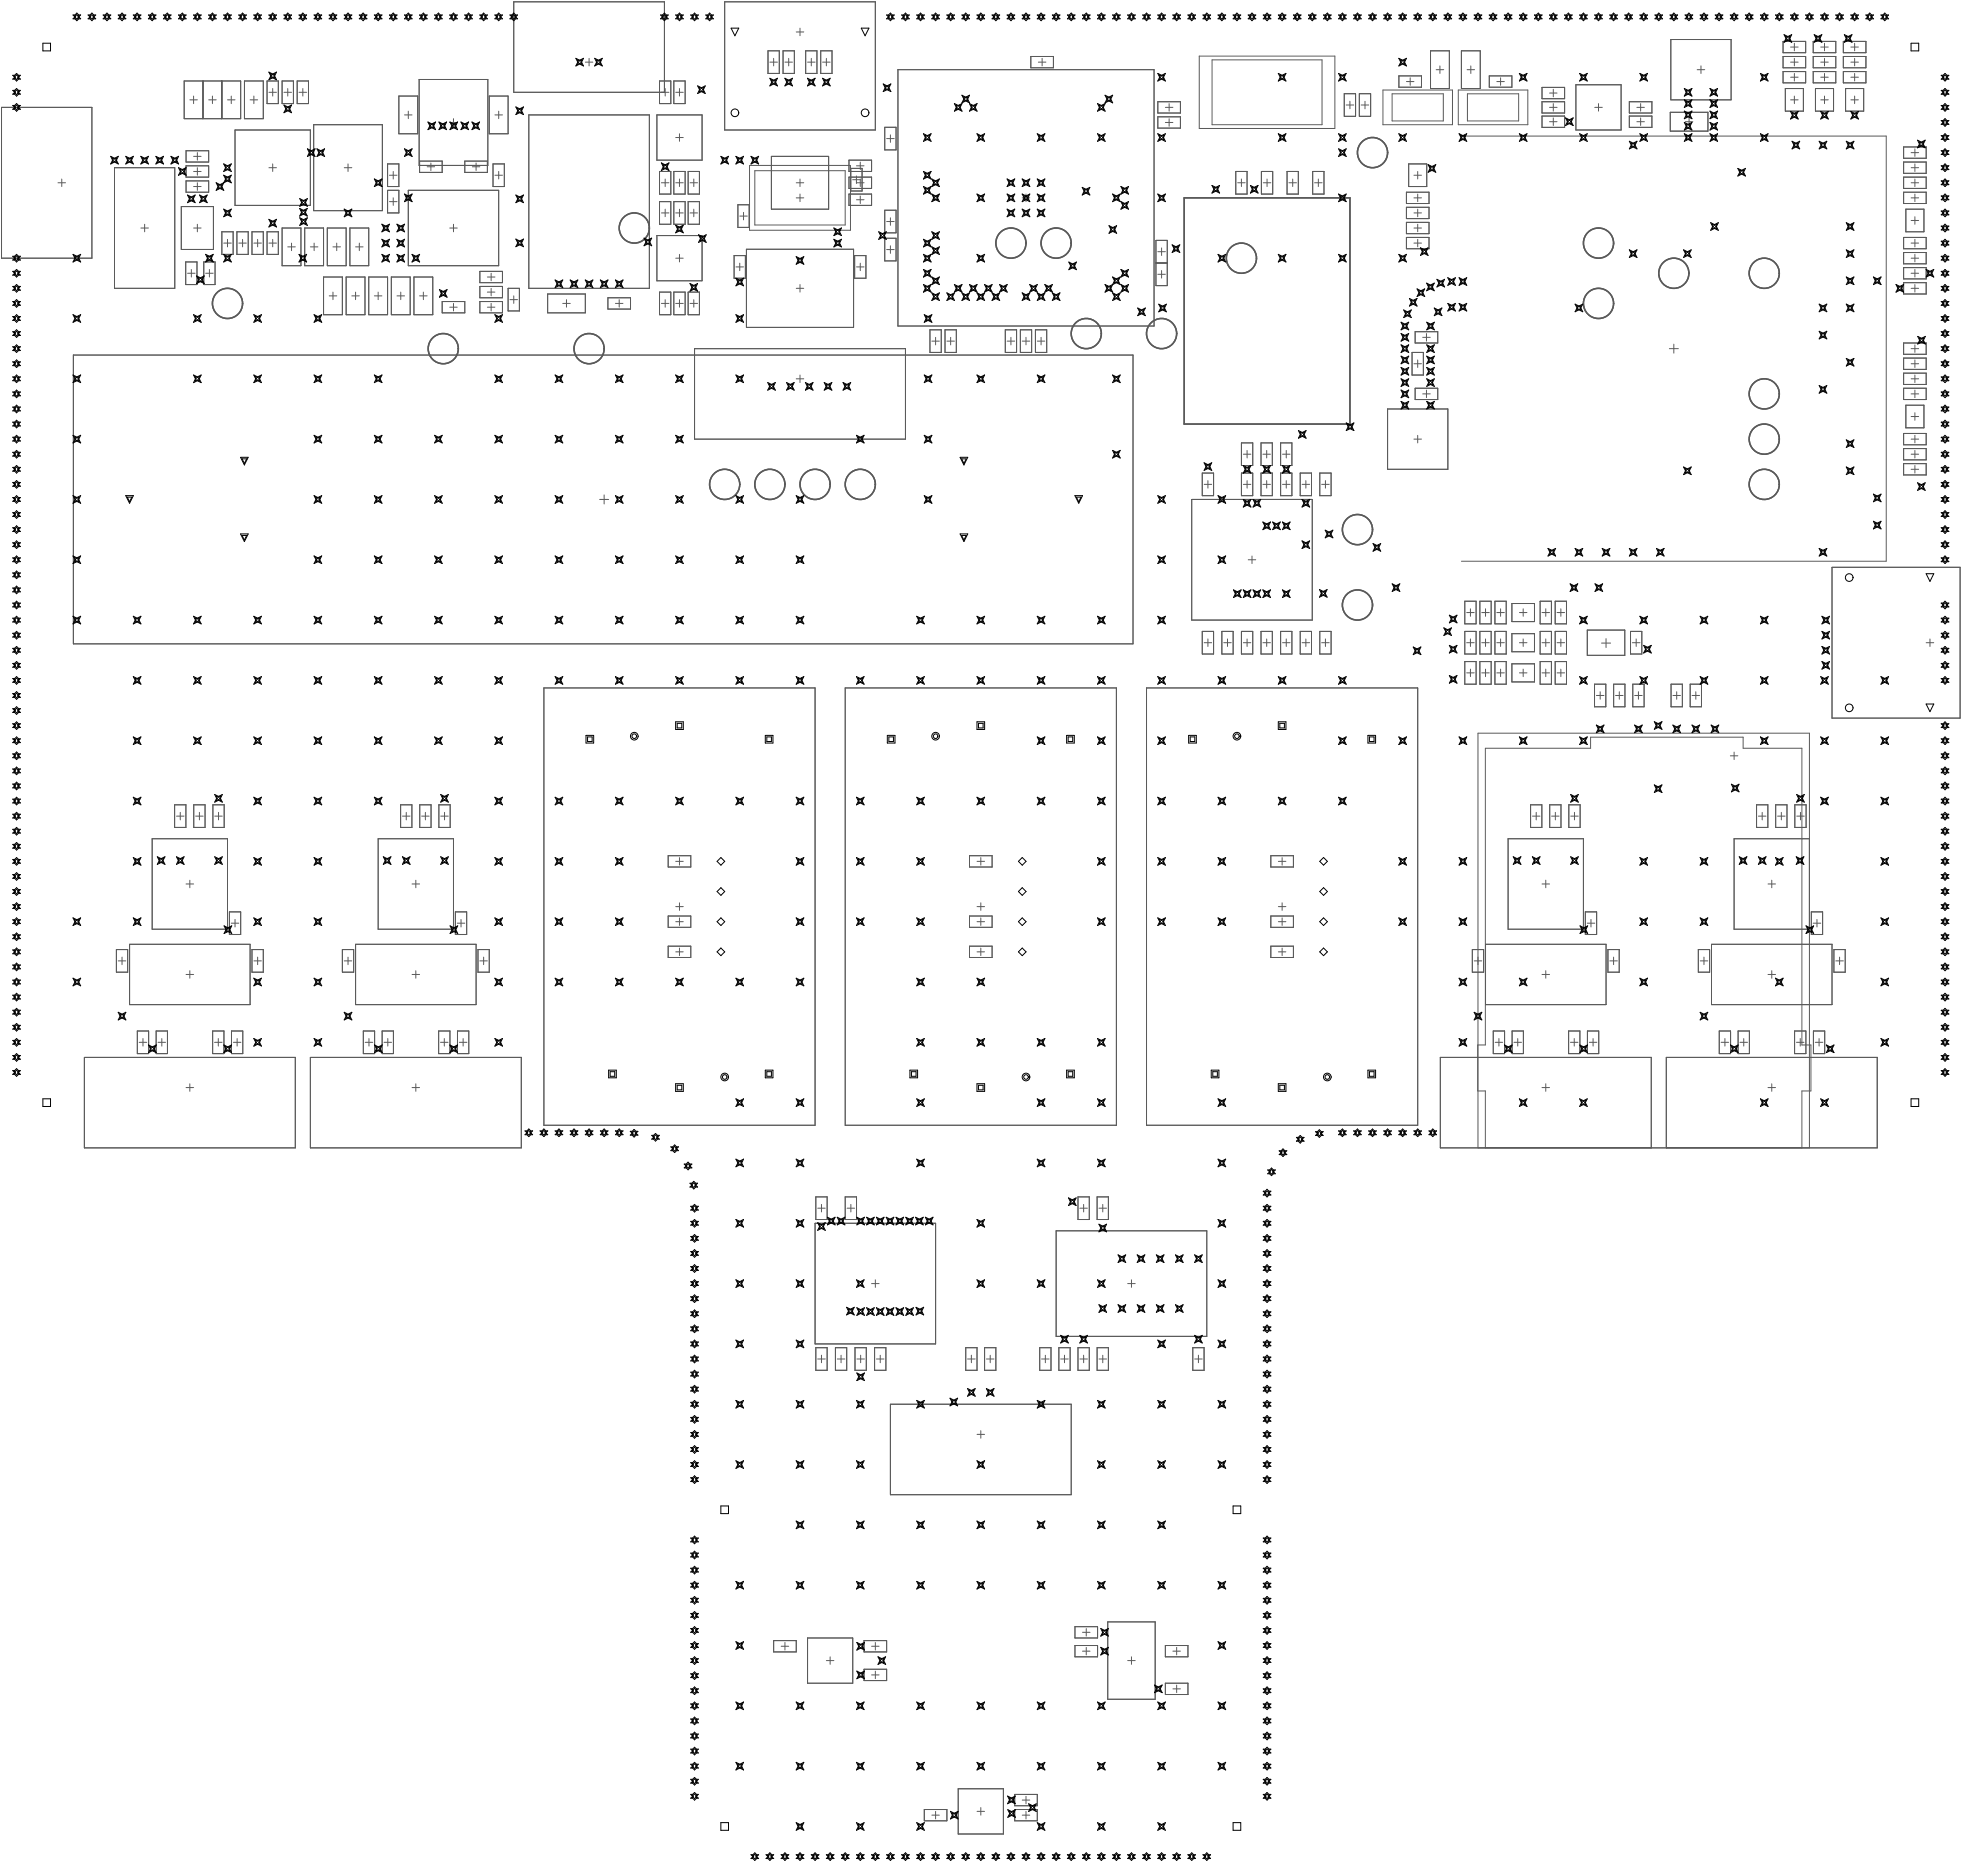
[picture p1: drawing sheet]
<svg xmlns="http://www.w3.org/2000/svg" width="434mm" height="414mm" viewBox="0 0 434 414" stroke-linecap="round" stroke-linejoin="round" font-family="sans-serif">
<g fill="none" stroke="#5a5a5a" stroke-width=".22">
<path d="M40.7 17.9h12.4v8.3h-12.4zM44.8 17.9v8.3M49 17.9v8.3M54 17.9h4.1v8.3h-4.1zM59 17.9h2.4v5h-2.4zM60.2 19.5v1.7M62.3 17.9h2.5v5h-2.5zM63.5 19.5v1.7M65.6 17.9h2.5v5h-2.5zM66.9 19.5v1.7M92.5 17.5h15.2v19h-15.2zM129.2 13.7h1.7"/>
<path d="M130 12.9v1.6M145.6 17.9h2.5v5h-2.5zM146.8 19.5v1.7M148.8 17.9h2.4v5h-2.4zM150 19.5v1.7M160 .4h33.2v28.3h-33.2zM169.5 11.2h2.5v5h-2.5zM170 13.7h1.6M170.8 12.9v1.6M172.9 11.2h2.5v5h-2.5zM173.3 13.7h1.6M174.1 12.9v1.6"/>
<path d="M175.8 7.1h1.6M176.6 6.2v1.7M177.9 11.2h2.4v5h-2.4zM178.3 13.7h1.6M179.1 12.9v1.6M181.2 11.2h2.5v5h-2.5zM181.6 13.7h1.7M182.4 12.9v1.6M198.2 15.4h56.6v56.6h-56.6zM227.6 12.5h4.9v2.5h-4.9zM229.2 13.7h1.7M230.1 12.9v1.6"/>
<path d="M264.7 12.4h30v16h-30zM267.6 13.2h24.2v14.3h-24.2zM305.3 19.9h15.3v7.6h-15.3zM308.8 16.8h5v2.4h-5zM310.5 18h1.6M311.3 17.2v1.6M315.8 11.2h4.2v8.3h-4.2zM317 15.4h1.7M317.9 14.5v1.7M321.9 19.9h15.4v7.6h-15.4zM322.6 11.2h4.2v8.3h-4.2zM323.9 15.4h1.6"/>
<path d="M324.7 14.5v1.7M328.8 16.8h5v2.4h-5zM330.4 18h1.7M331.3 17.2v1.6M340.4 19.3h5v2.5h-5zM342.9 19.7v1.7M347.9 18.7h10v10h-10zM368.8 8.7h13.3v13.3h-13.3zM374.7 15.4h1.6M375.5 14.5v1.7M393.6 12.5h5v2.5h-5zM393.6 9.1h5v2.5h-5z"/>
<path d="M393.6 15.8h5v2.5h-5zM394.1 19.5h4v5h-4zM395.3 13.7h1.6M395.3 10.4h1.6M395.3 17h1.6M396.1 9.6v1.6M396.1 12.9v1.6M396.1 16.2v1.7M400.3 12.5h5v2.5h-5zM400.3 9.1h5v2.5h-5zM400.3 15.8h5v2.5h-5zM400.8 19.5h4v5h-4z"/>
<path d="M401.9 13.7h1.7M401.9 10.4h1.7M401.9 17h1.7M402.8 9.6v1.6M402.8 12.9v1.6M402.8 16.2v1.7M406.9 12.5h5v2.5h-5zM406.9 9.1h5v2.5h-5zM406.9 15.8h5v2.5h-5zM407.4 19.5h4v5h-4zM408.6 13.7h1.7M408.6 10.4h1.7"/>
<path d="M408.6 17h1.7M409.4 9.6v1.6M409.4 12.9v1.6M409.4 16.2v1.7M.3 23.7h20v33.3h-20zM13.6 39.5v1.7M25.3 37h13.3v26.6h-13.3zM41.1 36.6h5v2.5h-5zM41.1 39.9h5v2.5h-5zM41.1 33.3h5v2.5h-5zM41.9 22h1.7M42.7 34.5h1.7"/>
<path d="M42.7 37.8h1.7M42.7 21.2v1.7M43.6 33.7v1.6M43.6 37v1.7M46.1 22h1.6M46.9 21.2v1.7M50.2 22h1.7M51.1 21.2v1.7M51.9 28.7h16.6v16.6h-16.6zM55.2 22h1.7M56 21.2v1.7M59.4 37h1.6"/>
<path d="M59.4 20.4h1.6M60.2 36.2v1.6M62.7 20.4h1.7M66 20.4h1.7M69.2 27.5h15.2v19h-15.2zM76 37h1.7M76.8 36.2v1.6M85.6 36.2h2.5v5h-2.5zM86 38.7h1.6M86.8 37.8v1.7M88.1 21.2h4.1v8.3h-4.1zM89.3 25.4h1.7"/>
<path d="M90.1 24.5v1.7M92.6 35.6h5v2.5h-5zM94.3 36.8h1.7M95.1 36v1.6M99.3 27h1.6M100.1 26.2v1.7M102.6 35.6h5v2.5h-5zM104.3 36.8h1.6M105.1 36v1.6M108 21.2h4.2v8.3h-4.2zM108.8 36.2h2.5v5h-2.5zM109.3 38.7h1.6"/>
<path d="M109.3 25.4h1.6M110.1 24.5v1.7M110.1 37.8v1.7M116.7 25.4h26.6v38.2h-26.6zM145 25.4h10v9.9h-10zM145.6 37.8h2.5v5h-2.5zM146.7 20.4v-20h-33.3v20h34.3M146.8 39.5v1.7M148.8 37.8h2.4v5h-2.4zM149.2 20.4h1.6M149.2 30.4h1.6M150 29.5v1.7"/>
<path d="M150 39.5v1.7M151.9 37.8h2.5v5h-2.5zM153.2 39.5v1.7M165.5 36.5h22.2v14.3h-22.2zM166.6 37.7h20v12h-20zM170.3 34.5h12.6v11.7h-12.6zM176.6 39.5v1.7M187.4 35.3h5v2.5h-5zM187.4 39.1h5v2.5h-5zM187.8 37.2h2.5v5h-2.5zM188.2 39.7h1.7M189.1 38.8v1.7"/>
<path d="M189.1 36.6h1.6M189.9 35.8v1.6M189.9 39.5v1.7M195.3 28.1h2.5v5h-2.5zM195.7 30.6h1.7M196.6 29.8v1.6M255.6 22.5h5v2.4h-5zM255.6 25.8h5v2.5h-5zM257.3 23.7h1.6M257.3 27h1.6M258.1 22.9v1.6M258.1 26.2v1.7"/>
<path d="M272.8 37.8h2.5v5h-2.5zM274 39.5v1.7M278.5 37.8h2.5v5h-2.5zM279.7 39.5v1.7M284.1 37.8h2.5v5h-2.5zM285.4 39.5v1.7M289.8 37.8h2.5v5h-2.5zM291 39.5v1.7M296.8 20.7h2.4v5h-2.4zM297.2 23.2h1.6M298 22.3v1.7M300.1 20.7h2.5v5h-2.5z"/>
<path d="M300.5 23.2h1.7M301.3 22.3v1.7M307.3 20.7h11.3v6h-11.3zM311 36.2h4v5h-4zM312.1 38.7h1.7M313 37.8v1.7M322.6 30h93.8v93.9h-93.8M323.9 20.7h11.4v6h-11.4zM340.4 25.6h5v2.5h-5zM340.4 22.5h5v2.4h-5zM342.1 26.9h1.6M342.1 23.7h1.6"/>
<path d="M342.1 20.5h1.6M342.9 22.9v1.6M342.9 26v1.7M352 23.7h1.7M352.9 22.9v1.6M359.7 22.5h5v2.4h-5zM359.7 25.6h5v2.5h-5zM361.3 26.9h1.7M361.3 23.7h1.7M362.2 22.9v1.6M362.2 26v1.7M368.7 24.8h8.3v4.1h-8.3z"/>
<path d="M372 26.9h1.7M372.9 26v1.7M395.3 22h1.6M396.1 21.2v1.7M401.9 22h1.7M402.8 21.2v1.7M408.6 22h1.7M409.4 21.2v1.7M420.2 39.1h5v2.5h-5zM420.2 32.4h5v2.5h-5zM420.2 35.8h5v2.5h-5zM421.9 37h1.7"/>
<path d="M421.9 33.7h1.7M422.7 32.9v1.6M422.7 36.2v1.6M422.7 39.5v1.7M12.8 40.3h1.7M31.1 50.3h1.7M31.9 49.5v1.7M40 45.6h7.1v9.5h-7.1zM41 57.8h2.5v5h-2.5zM42.2 59.5v1.6M42.7 41.2h1.7M42.7 50.3h1.7"/>
<path d="M43.6 40.3v1.7M43.6 49.5v1.7M45 57.8h2.5v5h-2.5zM46.2 59.5v1.6M49 51.2h2.5v4.9h-2.5zM49.4 53.7h1.7M50.2 52.8v1.7M52.3 51.2h2.5v4.9h-2.5zM52.7 53.7h1.7M53.5 52.8v1.7M55.6 51.2h2.5v4.9h-2.5zM56 53.7h1.7"/>
<path d="M56.9 52.8v1.7M59 51.2h2.4v4.9h-2.4zM59.4 53.7h1.6M60.2 52.8v1.7M62.3 50.3h4.1v8.3h-4.1zM63.5 54.5h1.7M64.4 53.7v1.6M67.3 50.3h4.1v8.3h-4.1zM68.5 54.5h1.7M69.3 53.7v1.6M72.3 50.3h4.1v8.3h-4.1zM73.5 54.5h1.7"/>
<path d="M74.3 53.7v1.6M77.2 50.3h4.2v8.3h-4.2zM78.5 54.5h1.7M79.3 53.7v1.6M85.6 42h2.5v5h-2.5zM86 44.5h1.6M86.8 43.7v1.6M90.1 42h20v16.6h-20zM99.3 50.3h1.6M100.1 49.5v1.7M105.9 59.9h5v2.5h-5zM145 52h10v10h-10z"/>
<path d="M145.6 44.5h2.5v5h-2.5zM146 40.3h1.7M146 47h1.7M146.8 46.2v1.6M148.8 44.5h2.4v5h-2.4zM149.2 40.3h1.6M149.2 57h1.6M149.2 47h1.6M150 46.2v1.6M150 56.1v1.7M151.9 44.5h2.5v5h-2.5zM152.3 40.3h1.7"/>
<path d="M152.3 47h1.7M153.2 46.2v1.6M162.1 56.4h2.4v5h-2.4zM162.5 58.9h1.6M162.9 45.2h2.5v5h-2.5zM163.3 58.1v1.6M163.3 47.7h1.7M164.1 46.9v1.6M164.8 55h23.6v17.3h-23.6zM175.8 40.3h1.6M175.8 43.7h1.6M176.6 42.8v1.7"/>
<path d="M187.4 42.8h5v2.5h-5zM188.7 56.4h2.5v5h-2.5zM189.1 44.1h1.6M189.1 40.3h1.6M189.1 58.9h1.6M189.9 43.3v1.6M189.9 58.1v1.6M195.3 46.4h2.5v5h-2.5zM195.3 52.6h2.5v5h-2.5zM195.7 55.1h1.7M195.7 48.9h1.7M196.6 48.1v1.6"/>
<path d="M196.6 54.2v1.7M225.7 43.7h1.6M226.5 42.8v1.7M255.2 58h2.5M255.2 53.1h2.5v9.9h-2.5zM255.6 55.5h1.7M256.4 54.7v1.7M256.4 59.7v1.7M273.2 40.3h1.7M278.9 40.3h1.6M284.5 40.3h1.7M290.2 40.3h1.7"/>
<path d="M310.5 42.4h5v2.5h-5zM310.5 52.4h5v2.5h-5zM310.5 45.7h5v2.5h-5zM310.5 49.1h5v2.5h-5zM312.1 43.7h1.7M312.1 53.7h1.7M312.1 47h1.7M312.1 50.3h1.7M313 42.8v1.7M313 46.2v1.6M313 49.5v1.7M313 52.8v1.7"/>
<path d="M420.2 42.4h5v2.5h-5zM420.2 52.4h5v2.5h-5zM420.2 55.7h5v2.5h-5zM420.2 59.1h5v2.5h-5zM420.7 46.2h4v5h-4zM421.9 40.3h1.7M421.9 48.7h1.7M421.9 43.7h1.7M421.9 57h1.7M421.9 53.7h1.7M422.7 42.8v1.7M422.7 47.8v1.7"/>
<path d="M422.7 52.8v1.7M422.7 56.1v1.7M422.7 59.5v1.6M16.2 78.4h233.9v63.7h-233.9zM41.4 60.3h1.7M45.4 60.3h1.7M71.4 61.1h4.2v8.4h-4.2zM72.7 65.3h1.6M73.5 64.5v1.6M76.4 61.1h4.2v8.4h-4.2zM77.7 65.3h1.6M78.5 64.5v1.6"/>
<path d="M81.4 61.1h4.2v8.4h-4.2zM82.6 65.3h1.7M83.5 64.5v1.6M86.4 61.1h4.1v8.4h-4.1zM87.6 65.3h1.7M88.5 64.5v1.6M91.4 61.1h4.1v8.4h-4.1zM92.6 65.3h1.7M93.5 64.5v1.6M97.6 66.5h5v2.5h-5zM99.3 67.8h1.6M100.1 67v1.6"/>
<path d="M105.9 66.5h5v2.5h-5zM105.9 63.2h5v2.5h-5zM107.6 61.1h1.7M107.6 67.8h1.7M107.6 64.5h1.7M108.4 60.3v1.7M108.4 63.6v1.7M108.4 67v1.6M112.2 63.6h2.5v5h-2.5zM112.6 66.1h1.6M113.4 65.3v1.7M120.9 64.9h8.3v4.1h-8.3z"/>
<path d="M124.2 67h1.7M125.1 66.1v1.7M134.2 65.7h5v2.5h-5zM135.9 67h1.6M136.7 66.1v1.7M145.6 64.5h2.5v5h-2.5zM146 67h1.7M146.8 66.1v1.7M148.8 64.5h2.4v5h-2.4zM149.2 67h1.6M150 66.1v1.7M151.9 64.5h2.5v5h-2.5z"/>
<path d="M152.3 67h1.7M153.2 66.1v1.7M153.3 76.9h46.6v20h-46.6zM175.8 63.6h1.6M176.6 62.8v1.7M205.3 72.8h2.5v5h-2.5zM205.7 75.3h1.7M206.5 74.5v1.6M208.6 72.8h2.5v5h-2.5zM209 75.3h1.7M209.9 74.5v1.6M221.9 72.8h2.5v5h-2.5z"/>
<path d="M222.3 75.3h1.7M223.2 74.5v1.6M225.2 72.8h2.5v5h-2.5zM225.7 75.3h1.6M226.5 74.5v1.6M228.6 72.8h2.5v5h-2.5zM229 75.3h1.7M229.8 74.5v1.6M255.6 60.5h1.7M311.7 77.8h2.5v5h-2.5zM312.4 73.2h5v2.5h-5zM313 79.4v1.7"/>
<path d="M314.1 74.5h1.6M314.9 73.6v1.7M368.5 76.9h2M369.5 75.9v2M420.2 62.4h5v2.5h-5zM420.2 75.7h5v2.5h-5zM420.2 79h5v2.5h-5zM421.9 76.9h1.7M421.9 60.3h1.7M421.9 63.6h1.7M422.7 62.8v1.7M422.7 76.1v1.7"/>
<path d="M422.7 79.4v1.7M175.8 83.6h1.6M176.6 82.8v1.6M274.1 97.7h2.5v5h-2.5zM275.3 99.4v1.7M278.4 97.7h2.5v5h-2.5zM279.6 99.4v1.7M282.7 97.7h2.5v5h-2.5zM284 99.4v1.7M306.3 90.3h13.3v13.3h-13.3zM312.1 96.9h1.7M312.1 80.3h1.7"/>
<path d="M312.4 85.7h5v2.5h-5zM313 96.1v1.6M314.1 86.9h1.6M314.9 86.1v1.7M420.2 82.4h5v2.5h-5zM420.2 85.7h5v2.5h-5zM420.2 95.7h5v2.5h-5zM420.2 99h5v2.5h-5zM420.7 89.4h4v5h-4zM421.9 83.6h1.7M421.9 96.9h1.7M421.9 80.3h1.7"/>
<path d="M421.9 91.9h1.7M421.9 86.9h1.7M422.7 82.8v1.6M422.7 86.1v1.7M422.7 91.1v1.7M422.7 96.1v1.6M422.7 99.4v1.7M132.4 110.2h2M133.4 109.2v2M263.1 110.2h26.6v26.7h-26.6zM265.4 104.4h2.5v5h-2.5zM265.8 106.9h1.7"/>
<path d="M266.7 106.1v1.6M274.1 104.4h2.5v5h-2.5zM274.5 100.2h1.6M274.5 106.9h1.6M275.3 106.1v1.6M278.4 104.4h2.5v5h-2.5zM278.8 100.2h1.7M278.8 106.9h1.7M279.6 106.1v1.6M282.7 104.4h2.5v5h-2.5zM283.1 100.2h1.7M283.1 106.9h1.7"/>
<path d="M284 106.1v1.6M287 104.4h2.5v5h-2.5zM287.4 106.9h1.7M288.3 106.1v1.6M291.4 104.4h2.4v5h-2.4zM291.8 106.9h1.6M292.6 106.1v1.6M420.2 102.3h5v2.5h-5zM421.9 103.6h1.7M421.9 100.2h1.7M422.7 102.7v1.7M265.4 139.3h2.5v5h-2.5z"/>
<path d="M269.7 139.3h2.5v5h-2.5zM274.1 139.3h2.5v5h-2.5zM275.6 123.5h1.6M276.4 122.7v1.7M278.4 139.3h2.5v5h-2.5zM282.7 139.3h2.5v5h-2.5zM287 139.3h2.5v5h-2.5zM291.4 139.3h2.4v5h-2.4zM323.4 139.3h2.5v5h-2.5zM323.4 132.7h2.5v5h-2.5zM323.8 135.2h1.6M324.6 134.4v1.6"/>
<path d="M326.7 139.3h2.5v5h-2.5zM326.7 132.7h2.5v5h-2.5zM327.1 135.2h1.7M327.9 134.4v1.6M330 139.3h2.5v5h-2.5zM330 132.7h2.5v5h-2.5zM330.4 135.2h1.7M331.3 134.4v1.6M333.8 133.2h4.9v4h-4.9zM333.8 139.8h4.9v4h-4.9zM335.4 135.2h1.7M336.2 134.4v1.6"/>
<path d="M340 139.3h2.5v5h-2.5zM340 132.7h2.5v5h-2.5zM340.4 135.2h1.7M341.2 134.4v1.6M343.3 139.3h2.5v5h-2.5zM343.3 132.7h2.5v5h-2.5zM343.7 135.2h1.7M344.6 134.4v1.6M350.4 139.1h8.3v5.5h-8.3zM359.9 139.3h2.5v5h-2.5zM404.4 125.2h28.3v33.3h-28.3zM120.1 151.8h59.8v96.5h-59.8z"/>
<path d="M186.6 151.8h59.9v96.5h-59.9zM253.1 151.8h59.9v96.5h-59.9zM265.8 141.8h1.7M266.7 141v1.7M270.1 141.8h1.7M271 141v1.7M274.5 141.8h1.6M275.3 141v1.7M278.8 141.8h1.7M279.6 141v1.7M283.1 141.8h1.7M284 141v1.7"/>
<path d="M287.4 141.8h1.7M288.3 141v1.7M291.8 141.8h1.6M292.6 141v1.7M323.4 146h2.5v5h-2.5zM323.8 141.8h1.6M323.8 148.5h1.6M324.6 141v1.7M324.6 147.7v1.6M326.7 146h2.5v5h-2.5zM327.1 141.8h1.7M327.1 148.5h1.7"/>
<path d="M327.9 141v1.7M327.9 147.7v1.6M330 146h2.5v5h-2.5zM330.4 141.8h1.7M330.4 148.5h1.7M331.3 141v1.7M331.3 147.7v1.6M333.8 146.5h4.9v4h-4.9zM335.4 141.8h1.7M335.4 148.5h1.7M336.2 141v1.7M336.2 147.7v1.6"/>
<path d="M340 146h2.5v5h-2.5zM340.4 141.8h1.7M340.4 148.5h1.7M341.2 141v1.7M341.2 147.7v1.6M343.3 146h2.5v5h-2.5zM343.7 141.8h1.7M343.7 148.5h1.7M344.6 141v1.7M344.6 147.7v1.6M352 151h2.5v5h-2.5zM352.4 153.5h1.7"/>
<path d="M353.2 152.7v1.6M353.5 141.9h2M354.5 140.9v2M356.2 151h2.5v5h-2.5zM356.6 153.5h1.7M357.5 152.7v1.6M360.4 141.8h1.6M360.4 151h2.5v5h-2.5zM360.9 153.5h1.6M361.2 141v1.7M361.7 152.7v1.6M368.9 151h2.5v5h-2.5z"/>
<path d="M369.3 153.5h1.7M370.1 152.7v1.6M373.1 151h2.5v5h-2.5zM373.5 153.5h1.7M374.4 152.7v1.6M425.2 141.8h1.7M426 141v1.7M38.5 177.6h2.5v5h-2.5zM39.8 179.3v1.6M42.8 177.6h2.5v5h-2.5zM44 179.3v1.6M47 177.6h2.5v5h-2.5z"/>
<path d="M48.2 179.3v1.6M88.4 177.6h2.5v5h-2.5zM89.7 179.3v1.6M92.7 177.6h2.5v5h-2.5zM93.9 179.3v1.6M96.9 177.6h2.5v5h-2.5zM98.1 179.3v1.6M337.9 177.6h2.5v5h-2.5zM339.1 179.3v1.6M342.1 177.6h2.5v5h-2.5zM343.4 179.3v1.6M346.3 177.6h2.5v5h-2.5z"/>
<path d="M347.6 179.3v1.6M382 166.8h1.6M382.8 166v1.6M387.8 177.6h2.5v5h-2.5zM389 179.3v1.6M392 177.6h2.5v5h-2.5zM393.2 179.3v1.6M396.2 177.6h2.5v5h-2.5zM397.5 179.3v1.6M33.6 185.1h16.6v20h-16.6zM39 180.1h1.6M41.1 195.1h1.6"/>
<path d="M41.9 194.3v1.6M43.2 180.1h1.7M47.4 180.1h1.7M83.5 185.1h16.6v20h-16.6zM88.9 180.1h1.6M91 195.1h1.6M91.8 194.3v1.6M93.1 180.1h1.6M97.3 180.1h1.7M147.5 188.9h5v2.4h-5zM149.2 190.1h1.6M150 189.3v1.6"/>
<path d="M150 199.3v1.6M214 188.9h5v2.4h-5zM215.7 190.1h1.6M216.5 189.3v1.6M216.5 199.3v1.6M280.5 188.9h5v2.4h-5zM282.2 190.1h1.7M283 189.3v1.6M283 199.3v1.6M332.9 185.1h16.7v20h-16.7zM338.3 180.1h1.7M340.4 195.1h1.7"/>
<path d="M341.2 194.3v1.6M342.5 180.1h1.7M346.7 180.1h1.7M388.2 180.1h1.6M390.3 195.1h1.7M391.1 194.3v1.6M392.4 180.1h1.7M396.6 180.1h1.7M399.4 185.1h-16.6v20h16.6M25.7 209.6h2.5v5h-2.5zM26.1 212.1h1.7M26.9 211.2v1.7"/>
<path d="M28.6 208.4h26.6v13.3h-26.6zM41.1 215.1h1.6M41.9 214.2v1.7M50.6 201.2h2.5v5h-2.5zM51.1 203.7h1.6M51.9 202.9v1.7M55.6 209.6h2.5v5h-2.5zM56 212.1h1.7M56.9 211.2v1.7M75.6 209.6h2.5v5h-2.5zM76 212.1h1.7M76.8 211.2v1.7"/>
<path d="M78.5 208.4h26.6v13.3h-26.6zM91 215.1h1.6M91.8 214.2v1.7M100.5 201.2h2.5v5h-2.5zM100.9 203.7h1.7M101.8 202.9v1.7M105.5 209.6h2.5v5h-2.5zM105.9 212.1h1.7M106.8 211.2v1.7M147.5 202.2h5v2.5h-5zM147.5 208.8h5v2.5h-5zM149.2 203.4h1.6"/>
<path d="M149.2 210.1h1.6M149.2 200.1h1.6M150 202.6v1.6M150 209.2v1.7M214 202.2h5v2.5h-5zM214 208.8h5v2.5h-5zM215.7 203.4h1.6M215.7 210.1h1.6M215.7 200.1h1.6M216.5 202.6v1.6M216.5 209.2v1.7M280.5 202.2h5v2.5h-5z"/>
<path d="M280.5 208.8h5v2.5h-5zM282.2 203.4h1.7M282.2 210.1h1.7M282.2 200.1h1.7M283 202.6v1.6M283 209.2v1.7M325 209.6h2.5v5h-2.5zM325.4 212.1h1.7M327.9 208.4h26.6v13.3h-26.6zM340.4 215.1h1.7M341.2 214.2v1.7M350 201.2h2.5v5h-2.5z"/>
<path d="M350.4 203.7h1.6M351.2 202.9v1.7M355 209.6h2.5v5h-2.5zM355.4 212.1h1.6M356.2 211.2v1.7M374.9 209.6h2.5v5h-2.5zM375.3 212.1h1.7M376.2 211.2v1.7M377.8 208.4h26.6v13.3h-26.6zM390.3 215.1h1.7M391.1 214.2v1.7M399.9 201.2h2.5v5h-2.5z"/>
<path d="M400.3 203.7h1.6M401.1 202.9v1.7M404.8 209.6h2.5v5h-2.5zM405.3 212.1h1.6M406.1 211.2v1.7M18.6 233.4h46.6v19.9h-46.6zM30.3 227.5h2.5v5h-2.5zM30.7 230h1.7M31.6 229.2v1.7M34.5 227.5h2.5v5h-2.5zM34.9 230h1.7M35.7 229.2v1.7"/>
<path d="M41.9 239.2v1.7M46.9 227.5h2.5v5h-2.5zM47.4 230h1.6M48.2 229.2v1.7M51.1 227.5h2.5v5h-2.5zM51.5 230h1.7M52.3 229.2v1.7M68.5 233.4h46.6v19.9h-46.6zM80.2 227.5h2.5v5h-2.5zM80.6 230h1.7M81.5 229.2v1.7M84.4 227.5h2.5v5h-2.5z"/>
<path d="M84.8 230h1.6M85.6 229.2v1.7M91.8 239.2v1.7M96.8 227.5h2.5v5h-2.5zM97.2 230h1.7M98.1 229.2v1.7M101 227.5h2.5v5h-2.5zM101.4 230h1.7M102.2 229.2v1.7M329.6 227.5h2.5v5h-2.5zM330.1 230h1.6M330.9 229.2v1.7"/>
<path d="M333.8 227.5h2.5v5h-2.5zM334.2 230h1.7M335.1 229.2v1.7M341.2 239.2v1.7M346.3 227.5h2.5v5h-2.5zM346.7 230h1.7M347.5 229.2v1.7M350.4 227.5h2.5v5h-2.5zM350.8 230h1.7M351.7 229.2v1.7M379.5 227.5h2.5v5h-2.5zM380 230h1.6"/>
<path d="M380.8 229.2v1.7M383.7 227.5h2.5v5h-2.5zM384.1 230h1.7M384.9 229.2v1.7M391.1 239.2v1.7M396.2 227.5h2.5v5h-2.5zM396.6 230h1.6M397.4 229.2v1.7M400.3 227.5h2.5v5h-2.5zM400.7 230h1.7M401.6 229.2v1.7M41.1 240h1.6"/>
<path d="M91 240h1.6M326.3 253.3v-91.5h73.1v91.5M327.9 253.3v-12.5h-1.7v-10.2h1.7v-65.5h23.2v-2.4h33.7v2.4h13v65.5h2v10.2h-2v12.5M340.4 240h1.7M364.5 253.3v-19.9h-46.5v19.9h96.4v-19.9h-46.6v19.9M390.3 240h1.7M179.9 270h26.6v26.6h-26.6zM180.1 264.2h2.5v4.9h-2.5zM180.5 266.6h1.7M181.3 265.8v1.7M186.6 264.2h2.5v4.9h-2.5zM187 266.6h1.7"/>
<path d="M187.8 265.8v1.7M233.1 271.6h33.3v23.3h-33.3zM238 264.2h2.5v4.9h-2.5zM238.4 266.6h1.6M239.2 265.8v1.7M242.2 264.2h2.5v4.9h-2.5zM242.6 266.6h1.7M243.4 265.8v1.7M180.1 297.4h2.5v5h-2.5zM180.5 299.9h1.7M181.3 299.1v1.7M184.4 297.4h2.5v5h-2.5z"/>
<path d="M184.8 299.9h1.7M185.7 299.1v1.7M188.7 297.4h2.5v5h-2.5zM189.2 299.9h1.6M190 299.1v1.7M192.4 283.3h1.7M193.1 297.4h2.5v5h-2.5zM193.2 282.5v1.6M193.5 299.9h1.6M194.3 299.1v1.7M213.2 297.4h2.5v5h-2.5zM213.6 299.9h1.7"/>
<path d="M214.4 299.1v1.7M217.3 297.4h2.5v5h-2.5zM217.8 299.9h1.6M218.6 299.1v1.7M229.5 297.4h2.5v5h-2.5zM229.9 299.9h1.7M230.8 299.1v1.7M233.7 297.4h2.5v5h-2.5zM234.2 299.9h1.6M235 299.1v1.7M238 297.4h2.5v5h-2.5zM238.4 299.9h1.6"/>
<path d="M239.2 299.1v1.7M242.2 297.4h2.5v5h-2.5zM242.6 299.9h1.7M243.4 299.1v1.7M248.9 283.3h1.7M249.8 282.5v1.6M263.3 297.4h2.5v5h-2.5zM263.7 299.9h1.7M264.6 299.1v1.7M196.6 309.9h39.9v20h-39.9zM215.7 316.6h1.6M216.5 315.7v1.7"/>
<path d="M237.3 359h5v2.5h-5zM239.8 359.4v1.7M244.5 358h10.5v17h-10.5zM170.8 362.1h5v2.5h-5zM172.4 363.3h1.7M173.3 362.5v1.7M178.3 361.5h9.9v10h-9.9zM182.4 366.5h1.7M183.3 365.7v1.6M190.7 362.1h5v2.5h-5zM190.7 368.4h5v2.5h-5zM192.4 363.3h1.7"/>
<path d="M192.4 369.7h1.7M193.2 362.5v1.7M193.2 368.8v1.7M237.3 363.2h5v2.5h-5zM239 360.2h1.6M239 364.4h1.6M239.8 363.6v1.6M248.9 366.5h1.7M249.8 365.7v1.6M257.3 371.5h4.9v2.5h-4.9zM257.3 363.2h4.9v2.5h-4.9zM258.9 364.4h1.7"/>
<path d="M258.9 372.7h1.7M259.8 363.6v1.6M259.8 371.9v1.7M204 399.4h5v2.4h-5zM206.5 399.8v1.6M211.5 394.8h10v10h-10zM215.7 399.8h1.6M216.5 398.9v1.7M224 399.4h5v2.4h-5zM224 396h5v2.5h-5zM225.7 397.3h1.6M226.5 396.4v1.7"/>
<path d="M226.5 399.8v1.6M205.7 400.6h1.7M225.7 400.6h1.6"/>
</g>
<g fill="none" stroke="#5a5a5a" stroke-width=".33">
<path d="M261.4 43.7h36.6v49.9h-36.6z"/>
<circle cx="303" cy="33.7" r="3.3"/>
<circle cx="140" cy="50.3" r="3.3"/>
<circle cx="223.2" cy="53.6" r="3.3"/>
<circle cx="233.1" cy="53.6" r="3.3"/>
<circle cx="274" cy="57" r="3.3"/>
<circle cx="352.9" cy="53.6" r="3.3"/>
<circle cx="50.2" cy="67" r="3.3"/>
<circle cx="97.8" cy="76.9" r="3.3"/>
<circle cx="130" cy="76.9" r="3.3"/>
<circle cx="239.8" cy="73.6" r="3.3"/>
<circle cx="256.4" cy="73.6" r="3.3"/>
<circle cx="352.9" cy="67" r="3.3"/>
<circle cx="369.5" cy="60.3" r="3.3"/>
<circle cx="389.5" cy="60.3" r="3.3"/>
<circle cx="389.5" cy="86.9" r="3.3"/>
<circle cx="389.5" cy="96.9" r="3.3"/>
<circle cx="160" cy="106.9" r="3.3"/>
<circle cx="170" cy="106.9" r="3.3"/>
<circle cx="179.9" cy="106.9" r="3.3"/>
<circle cx="189.9" cy="106.9" r="3.3"/>
<circle cx="299.7" cy="116.9" r="3.3"/>
<circle cx="389.5" cy="106.9" r="3.3"/>
<circle cx="299.7" cy="133.5" r="3.3"/>
</g>
<g fill="none" stroke="#000" stroke-width=".22">
<path d="M2.8 19.9h.4l.5-.4 .4 .4h.4l-.4 .5 .4 .4h-.4l-.4 .4-.5-.4h-.4l.4-.4zM2.8 16.6h.4l.5-.4 .4 .4h.4l-.4 .4 .4 .5h-.4l-.4 .4-.5-.4h-.4l.4-.5zM3.2 16.8h.2l.3-.3 .2 .3h.3l-.3 .2 .3 .3h-.3l-.2 .2-.3-.2h-.2l.2-.3zM9.5 9.5h1.7v1.7h-1.7zM16.1 3.3h.4l.5-.4 .4 .4h.4l-.4 .4 .4 .5h-.4l-.4 .4-.5-.4h-.4l.4-.5zM16.5 3.5h.2l.3-.3 .2 .3h.3l-.3 .2 .3 .3h-.3l-.2 .2-.3-.2h-.2l.2-.3zM19.4 3.3h.5l.4-.4 .4 .4h.4l-.4 .4 .4 .5h-.4l-.4 .4-.4-.4h-.5l.5-.5zM19.8 3.5h.2l.3-.3 .2 .3h.3l-.3 .2 .3 .3h-.3l-.2 .2-.3-.2h-.2l.2-.3zM22.8 3.3h.4l.4-.4 .4 .4h.5l-.5 .4 .5 .5h-.5l-.4 .4-.4-.4h-.4l.4-.5zM23.1 3.5h.3l.2-.3 .3 .3h.2l-.2 .2 .2 .3h-.2l-.3 .2-.2-.2h-.3l.3-.3zM26.1 3.3h.4l.4-.4 .5 .4h.4l-.4 .4 .4 .5h-.4l-.5 .4-.4-.4h-.4l.4-.5zM26.4 3.5h.3l.2-.3 .3 .3h.2l-.2 .2 .2 .3h-.2l-.3 .2-.2-.2h-.3l.3-.3z"/>
<path d="M29.4 3.3h.4l.5-.4 .4 .4h.4l-.4 .4 .4 .5h-.4l-.4 .4-.5-.4h-.4l.4-.5zM29.8 3.5h.2l.3-.3 .2 .3h.3l-.3 .2 .3 .3h-.3l-.2 .2-.3-.2h-.2l.2-.3zM32.7 3.3h.5l.4-.4 .4 .4h.4l-.4 .4 .4 .5h-.4l-.4 .4-.4-.4h-.5l.5-.5zM33.1 3.5h.2l.3-.3 .2 .3h.3l-.3 .2 .3 .3h-.3l-.2 .2-.3-.2h-.2l.2-.3zM36.1 3.3h.4l.4-.4 .4 .4h.5l-.5 .4 .5 .5h-.5l-.4 .4-.4-.4h-.4l.4-.5zM36.4 3.5h.3l.2-.3 .3 .3h.2l-.2 .2 .2 .3h-.2l-.3 .2-.2-.2h-.3l.3-.3zM39.4 3.3h.4l.4-.4 .5 .4h.4l-.4 .4 .4 .5h-.4l-.5 .4-.4-.4h-.4l.4-.5zM39.7 3.5h.3l.2-.3 .3 .3h.3l-.3 .2 .3 .3h-.3l-.3 .2-.2-.2h-.3l.3-.3zM42.7 3.3h.4l.5-.4 .4 .4h.4l-.4 .4 .4 .5h-.4l-.4 .4-.5-.4h-.4l.4-.5zM43.1 3.5h.2l.3-.3 .2 .3h.3l-.3 .2 .3 .3h-.3l-.2 .2-.3-.2h-.2l.2-.3zM46.1 3.3h.4l.4-.4 .4 .4h.4l-.4 .4 .4 .5h-.4l-.4 .4-.4-.4h-.4l.4-.5zM46.4 3.5h.2l.3-.3 .2 .3h.3l-.3 .2 .3 .3h-.3l-.2 .2-.3-.2h-.2l.2-.3z"/>
<path d="M49.4 3.3h.4l.4-.4 .4 .4h.5l-.5 .4 .5 .5h-.5l-.4 .4-.4-.4h-.4l.4-.5zM49.7 3.5h.3l.2-.3 .3 .3h.2l-.2 .2 .2 .3h-.2l-.3 .2-.2-.2h-.3l.3-.3zM52.7 3.3h.4l.4-.4 .5 .4h.4l-.4 .4 .4 .5h-.4l-.5 .4-.4-.4h-.4l.4-.5zM53 3.5h.3l.2-.3 .3 .3h.3l-.3 .2 .3 .3h-.3l-.3 .2-.2-.2h-.3l.3-.3zM56 3.3h.5l.4-.4 .4 .4h.4l-.4 .4 .4 .5h-.4l-.4 .4-.4-.4h-.5l.5-.5zM56.4 3.5h.2l.3-.3 .2 .3h.3l-.3 .2 .3 .3h-.3l-.2 .2-.3-.2h-.2l.2-.3zM59.4 3.3h.4l.4-.4 .4 .4h.4l-.4 .4 .4 .5h-.4l-.4 .4-.4-.4h-.4l.4-.5zM59.4 15.9l.8 .4 .8-.4-.4 .9 .4 .8-.8-.4-.8 .4 .4-.8zM59.7 3.5h.2l.3-.3 .3 .3h.2l-.2 .2 .2 .3h-.2l-.3 .2-.3-.2h-.2l.2-.3zM59.7 16.3l.5 .2 .5-.2-.2 .5 .2 .5-.5-.3-.5 .3 .2-.5zM62.7 3.3h.4l.4-.4 .4 .4h.5l-.5 .4 .5 .5h-.5l-.4 .4-.4-.4h-.4l.4-.5zM63 3.5h.3l.2-.3 .3 .3h.2l-.2 .2 .2 .3h-.2l-.3 .2-.2-.2h-.3l.3-.3z"/>
<path d="M66 3.3h.4l.5-.4 .4 .4h.4l-.4 .4 .4 .5h-.4l-.4 .4-.5-.4h-.4l.4-.5zM66.3 3.5h.3l.3-.3 .2 .3h.3l-.3 .2 .3 .3h-.3l-.2 .2-.3-.2h-.3l.3-.3zM69.3 3.3h.5l.4-.4 .4 .4h.4l-.4 .4 .4 .5h-.4l-.4 .4-.4-.4h-.5l.5-.5zM69.7 3.5h.2l.3-.3 .2 .3h.3l-.3 .2 .3 .3h-.3l-.2 .2-.3-.2h-.2l.2-.3zM72.7 3.3h.4l.4-.4 .4 .4h.4l-.4 .4 .4 .5h-.4l-.4 .4-.4-.4h-.4l.4-.5zM73 3.5h.3l.2-.3 .3 .3h.2l-.2 .2 .2 .3h-.2l-.3 .2-.2-.2h-.3l.3-.3zM76 3.3h.4l.4-.4 .5 .4h.4l-.4 .4 .4 .5h-.4l-.5 .4-.4-.4h-.4l.4-.5zM76.3 3.5h.3l.2-.3 .3 .3h.2l-.2 .2 .2 .3h-.2l-.3 .2-.2-.2h-.3l.3-.3zM79.3 3.3h.4l.5-.4 .4 .4h.4l-.4 .4 .4 .5h-.4l-.4 .4-.5-.4h-.4l.4-.5zM79.6 3.5h.3l.3-.3 .2 .3h.3l-.3 .2 .3 .3h-.3l-.2 .2-.3-.2h-.3l.3-.3zM82.6 3.3h.5l.4-.4 .4 .4h.4l-.4 .4 .4 .5h-.4l-.4 .4-.4-.4h-.5l.5-.5zM83 3.5h.2l.3-.3 .2 .3h.3l-.3 .2 .3 .3h-.3l-.2 .2-.3-.2h-.2l.2-.3z"/>
<path d="M86 3.3h.4l.4-.4 .4 .4h.5l-.5 .4 .5 .5h-.5l-.4 .4-.4-.4h-.4l.4-.5zM86.3 3.5h.3l.2-.3 .3 .3h.2l-.2 .2 .2 .3h-.2l-.3 .2-.2-.2h-.3l.3-.3zM89.3 3.3h.4l.4-.4 .5 .4h.4l-.4 .4 .4 .5h-.4l-.5 .4-.4-.4h-.4l.4-.5zM89.6 3.5h.3l.2-.3 .3 .3h.2l-.2 .2 .2 .3h-.2l-.3 .2-.2-.2h-.3l.3-.3zM92.6 3.3h.4l.5-.4 .4 .4h.4l-.4 .4 .4 .5h-.4l-.4 .4-.5-.4h-.4l.4-.5zM93 3.5h.2l.3-.3 .2 .3h.3l-.3 .2 .3 .3h-.3l-.2 .2-.3-.2h-.2l.2-.3zM95.9 3.3h.5l.4-.4 .4 .4h.4l-.4 .4 .4 .5h-.4l-.4 .4-.4-.4h-.5l.5-.5zM96.3 3.5h.2l.3-.3 .2 .3h.3l-.3 .2 .3 .3h-.3l-.2 .2-.3-.2h-.2l.2-.3zM99.3 3.3h.4l.4-.4 .4 .4h.5l-.5 .4 .5 .5h-.5l-.4 .4-.4-.4h-.4l.4-.5zM99.6 3.5h.3l.2-.3 .3 .3h.2l-.2 .2 .2 .3h-.2l-.3 .2-.2-.2h-.3l.3-.3zM102.6 3.3h.4l.4-.4 .5 .4h.4l-.4 .4 .4 .5h-.4l-.5 .4-.4-.4h-.4l.4-.5zM102.9 3.5h.3l.2-.3 .3 .3h.2l-.2 .2 .2 .3h-.2l-.3 .2-.2-.2h-.3l.3-.3z"/>
<path d="M105.9 3.3h.4l.5-.4 .4 .4h.4l-.4 .4 .4 .5h-.4l-.4 .4-.5-.4h-.4l.4-.5zM106.3 3.5h.2l.3-.3 .2 .3h.3l-.3 .2 .3 .3h-.3l-.2 .2-.3-.2h-.2l.2-.3zM109.2 3.3h.5l.4-.4 .4 .4h.4l-.4 .4 .4 .5h-.4l-.4 .4-.4-.4h-.5l.5-.5zM109.6 3.5h.2l.3-.3 .2 .3h.3l-.3 .2 .3 .3h-.3l-.2 .2-.3-.2h-.2l.2-.3zM112.6 3.3h.4l.4-.4 .4 .4h.5l-.5 .4 .5 .5h-.5l-.4 .4-.4-.4h-.4l.4-.5zM112.9 3.5h.3l.2-.3 .3 .3h.2l-.2 .2 .2 .3h-.2l-.3 .2-.2-.2h-.3l.3-.3zM127.1 12.9l.9 .4 .8-.4-.4 .8 .4 .9-.8-.5-.9 .5 .4-.9zM127.5 13.2l.5 .3 .5-.3-.3 .5 .3 .5-.5-.2-.5 .2 .2-.5zM131.3 12.9l.8 .4 .9-.4-.5 .8 .5 .9-.9-.5-.8 .5 .4-.9zM131.6 13.2l.5 .3 .5-.3-.2 .5 .2 .5-.5-.2-.5 .2 .3-.5zM145.8 3.3h.5l.4-.4 .4 .4h.4l-.4 .4 .4 .5h-.4l-.4 .4-.4-.4h-.5l.5-.5zM146.2 3.5h.2l.3-.3 .2 .3h.3l-.3 .2 .3 .3h-.3l-.2 .2-.3-.2h-.2l.2-.3z"/>
<path d="M149.2 3.3h.4l.4-.4 .4 .4h.4l-.4 .4 .4 .5h-.4l-.4 .4-.4-.4h-.4l.4-.5zM149.5 3.5h.2l.3-.3 .3 .3h.2l-.2 .2 .2 .3h-.2l-.3 .2-.3-.2h-.2l.2-.3zM152.5 3.3h.4l.4-.4 .4 .4h.5l-.5 .4 .5 .5h-.5l-.4 .4-.4-.4h-.4l.4-.5zM152.8 3.5h.3l.2-.3 .3 .3h.2l-.2 .2 .2 .3h-.2l-.3 .2-.2-.2h-.3l.3-.3zM154 18.9l.8 .5 .9-.5-.4 .9 .4 .8-.9-.4-.8 .4 .4-.8zM154.3 19.3l.5 .2 .6-.2-.3 .5 .3 .5-.6-.3-.5 .3 .3-.5zM155.8 3.3h.4l.5-.4 .4 .4h.4l-.4 .4 .4 .5h-.4l-.4 .4-.5-.4h-.4l.4-.5zM156.1 3.5h.3l.3-.3 .2 .3h.3l-.3 .2 .3 .3h-.3l-.2 .2-.3-.2h-.3l.3-.3zM161.4 6.2h1.7l-.9 1.7zM169.9 17.3l.9 .4 .8-.4-.4 .8 .4 .9-.8-.5-.9 .5 .5-.9zM170.3 17.6l.5 .3 .5-.3-.3 .5 .3 .5-.5-.2-.5 .2 .2-.5zM173.3 17.3l.8 .4 .9-.4-.5 .8 .5 .9-.9-.5-.8 .5 .4-.9z"/>
<path d="M173.6 17.6l.5 .3 .5-.3-.2 .5 .2 .5-.5-.2-.5 .2 .3-.5zM178.3 17.3l.8 .4 .8-.4-.4 .8 .4 .9-.8-.5-.8 .5 .4-.9zM178.6 17.6l.5 .3 .5-.3-.2 .5 .2 .5-.5-.2-.5 .2 .2-.5zM181.6 17.3l.8 .4 .9-.4-.5 .8 .5 .9-.9-.5-.8 .5 .4-.9zM181.9 17.6l.5 .3 .5-.3-.2 .5 .2 .5-.5-.2-.5 .2 .3-.5zM190.1 6.2h1.7l-.8 1.7zM195 18.5l.8 .4 .9-.4-.5 .9 .5 .8-.9-.4-.8 .4 .4-.8zM195.3 18.9l.5 .2 .5-.2-.2 .5 .2 .5-.5-.3-.5 .3 .3-.5zM195.7 3.3h.4l.5-.4 .4 .4h.4l-.4 .4 .4 .5h-.4l-.4 .4-.5-.4h-.4l.4-.5zM196.1 3.5h.2l.3-.3 .2 .3h.3l-.3 .2 .3 .3h-.3l-.2 .2-.3-.2h-.2l.2-.3zM199 3.3h.5l.4-.4 .4 .4h.4l-.4 .4 .4 .5h-.4l-.4 .4-.4-.4h-.5l.5-.5zM199.4 3.5h.2l.3-.3 .2 .3h.3l-.3 .2 .3 .3h-.3l-.2 .2-.3-.2h-.2l.2-.3z"/>
<path d="M202.4 3.3h.4l.4-.4 .4 .4h.5l-.5 .4 .5 .5h-.5l-.4 .4-.4-.4h-.4l.4-.5zM202.7 3.5h.3l.2-.3 .3 .3h.2l-.2 .2 .2 .3h-.2l-.3 .2-.2-.2h-.3l.3-.3zM205.7 3.3h.4l.4-.4 .5 .4h.4l-.4 .4 .4 .5h-.4l-.5 .4-.4-.4h-.4l.4-.5zM206 3.5h.3l.2-.3 .3 .3h.2l-.2 .2 .2 .3h-.2l-.3 .2-.2-.2h-.3l.3-.3zM209 3.3h.4l.5-.4 .4 .4h.4l-.4 .4 .4 .5h-.4l-.4 .4-.5-.4h-.4l.4-.5zM209.4 3.5h.2l.3-.3 .2 .3h.3l-.3 .2 .3 .3h-.3l-.2 .2-.3-.2h-.2l.2-.3zM212.3 3.3h.5l.4-.4 .4 .4h.4l-.4 .4 .4 .5h-.4l-.4 .4-.4-.4h-.5l.5-.5zM212.7 3.5h.2l.3-.3 .2 .3h.3l-.3 .2 .3 .3h-.3l-.2 .2-.3-.2h-.2l.2-.3zM215.7 3.3h.4l.4-.4 .4 .4h.5l-.5 .4 .5 .5h-.5l-.4 .4-.4-.4h-.4l.4-.5zM216 3.5h.3l.2-.3 .3 .3h.2l-.2 .2 .2 .3h-.2l-.3 .2-.2-.2h-.3l.3-.3zM219 3.3h.4l.4-.4 .5 .4h.4l-.4 .4 .4 .5h-.4l-.5 .4-.4-.4h-.4l.4-.5zM219.3 3.5h.3l.2-.3 .3 .3h.3l-.3 .2 .3 .3h-.3l-.3 .2-.2-.2h-.3l.3-.3z"/>
<path d="M222.3 3.3h.4l.5-.4 .4 .4h.4l-.4 .4 .4 .5h-.4l-.4 .4-.5-.4h-.4l.4-.5zM222.7 3.5h.2l.3-.3 .2 .3h.3l-.3 .2 .3 .3h-.3l-.2 .2-.3-.2h-.2l.2-.3zM225.7 3.3h.4l.4-.4 .4 .4h.4l-.4 .4 .4 .5h-.4l-.4 .4-.4-.4h-.4l.4-.5zM226 3.5h.2l.3-.3 .2 .3h.3l-.3 .2 .3 .3h-.3l-.2 .2-.3-.2h-.2l.2-.3zM229 3.3h.4l.4-.4 .4 .4h.5l-.5 .4 .5 .5h-.5l-.4 .4-.4-.4h-.4l.4-.5zM229.3 3.5h.3l.2-.3 .3 .3h.2l-.2 .2 .2 .3h-.2l-.3 .2-.2-.2h-.3l.3-.3zM232.3 3.3h.4l.4-.4 .5 .4h.4l-.4 .4 .4 .5h-.4l-.5 .4-.4-.4h-.4l.4-.5zM232.6 3.5h.3l.2-.3 .3 .3h.3l-.3 .2 .3 .3h-.3l-.3 .2-.2-.2h-.3l.3-.3zM235.6 3.3h.5l.4-.4 .4 .4h.4l-.4 .4 .4 .5h-.4l-.4 .4-.4-.4h-.5l.5-.5zM236 3.5h.2l.3-.3 .2 .3h.3l-.3 .2 .3 .3h-.3l-.2 .2-.3-.2h-.2l.2-.3zM239 3.3h.4l.4-.4 .4 .4h.4l-.4 .4 .4 .5h-.4l-.4 .4-.4-.4h-.4l.4-.5zM239.3 3.5h.2l.3-.3 .3 .3h.2l-.2 .2 .2 .3h-.2l-.3 .2-.3-.2h-.2l.2-.3z"/>
<path d="M242.3 3.3h.4l.4-.4 .4 .4h.5l-.5 .4 .5 .5h-.5l-.4 .4-.4-.4h-.4l.4-.5zM242.6 3.5h.3l.2-.3 .3 .3h.2l-.2 .2 .2 .3h-.2l-.3 .2-.2-.2h-.3l.3-.3zM245.6 3.3h.4l.5-.4 .4 .4h.4l-.4 .4 .4 .5h-.4l-.4 .4-.5-.4h-.4l.4-.5zM245.9 3.5h.3l.3-.3 .2 .3h.3l-.3 .2 .3 .3h-.3l-.2 .2-.3-.2h-.3l.3-.3zM248.9 3.3h.5l.4-.4 .4 .4h.4l-.4 .4 .4 .5h-.4l-.4 .4-.4-.4h-.5l.5-.5zM249.3 3.5h.2l.3-.3 .2 .3h.3l-.3 .2 .3 .3h-.3l-.2 .2-.3-.2h-.2l.2-.3zM252.3 3.3h.4l.4-.4 .4 .4h.4l-.4 .4 .4 .5h-.4l-.4 .4-.4-.4h-.4l.4-.5zM252.6 3.5h.2l.3-.3 .3 .3h.2l-.2 .2 .2 .3h-.2l-.3 .2-.3-.2h-.2l.2-.3zM255.6 3.3h.4l.4-.4 .5 .4h.4l-.4 .4 .4 .5h-.4l-.5 .4-.4-.4h-.4l.4-.5zM255.6 16.2l.8 .4 .9-.4-.4 .8 .4 .9-.9-.4-.8 .4 .4-.9zM255.9 3.5h.3l.2-.3 .3 .3h.2l-.2 .2 .2 .3h-.2l-.3 .2-.2-.2h-.3l.3-.3zM255.9 16.5l.5 .3 .5-.3-.2 .5 .2 .5-.5-.2-.5 .2 .3-.5z"/>
<path d="M258.9 3.3h.4l.5-.4 .4 .4h.4l-.4 .4 .4 .5h-.4l-.4 .4-.5-.4h-.4l.4-.5zM259.2 3.5h.3l.3-.3 .2 .3h.3l-.3 .2 .3 .3h-.3l-.2 .2-.3-.2h-.3l.3-.3zM262.2 3.3h.5l.4-.4 .4 .4h.4l-.4 .4 .4 .5h-.4l-.4 .4-.4-.4h-.5l.5-.5zM262.6 3.5h.2l.3-.3 .2 .3h.3l-.3 .2 .3 .3h-.3l-.2 .2-.3-.2h-.2l.2-.3zM265.6 3.3h.4l.4-.4 .4 .4h.5l-.5 .4 .5 .5h-.5l-.4 .4-.4-.4h-.4l.4-.5zM265.9 3.5h.3l.2-.3 .3 .3h.2l-.2 .2 .2 .3h-.2l-.3 .2-.2-.2h-.3l.3-.3zM268.9 3.3h.4l.4-.4 .5 .4h.4l-.4 .4 .4 .5h-.4l-.5 .4-.4-.4h-.4l.4-.5zM269.2 3.5h.3l.2-.3 .3 .3h.2l-.2 .2 .2 .3h-.2l-.3 .2-.2-.2h-.3l.3-.3zM272.2 3.3h.4l.5-.4 .4 .4h.4l-.4 .4 .4 .5h-.4l-.4 .4-.5-.4h-.4l.4-.5zM272.6 3.5h.2l.3-.3 .2 .3h.3l-.3 .2 .3 .3h-.3l-.2 .2-.3-.2h-.2l.2-.3zM275.5 3.3h.5l.4-.4 .4 .4h.4l-.4 .4 .4 .5h-.4l-.4 .4-.4-.4h-.5l.5-.5zM275.9 3.5h.2l.3-.3 .2 .3h.3l-.3 .2 .3 .3h-.3l-.2 .2-.3-.2h-.2l.2-.3z"/>
<path d="M278.9 3.3h.4l.4-.4 .4 .4h.5l-.5 .4 .5 .5h-.5l-.4 .4-.4-.4h-.4l.4-.5zM279.2 3.5h.3l.2-.3 .3 .3h.2l-.2 .2 .2 .3h-.2l-.3 .2-.2-.2h-.3l.3-.3zM282.2 3.3h.4l.4-.4 .5 .4h.4l-.4 .4 .4 .5h-.4l-.5 .4-.4-.4h-.4l.4-.5zM282.2 16.2l.8 .4 .9-.4-.4 .8 .4 .9-.9-.4-.8 .4 .4-.9zM282.5 3.5h.3l.2-.3 .3 .3h.2l-.2 .2 .2 .3h-.2l-.3 .2-.2-.2h-.3l.3-.3zM282.5 16.5l.5 .3 .5-.3-.2 .5 .2 .5-.5-.2-.5 .2 .3-.5zM285.5 3.3h.4l.5-.4 .4 .4h.4l-.4 .4 .4 .5h-.4l-.4 .4-.5-.4h-.4l.4-.5zM285.9 3.5h.2l.3-.3 .2 .3h.3l-.3 .2 .3 .3h-.3l-.2 .2-.3-.2h-.2l.2-.3zM288.8 3.3h.5l.4-.4 .4 .4h.4l-.4 .4 .4 .5h-.4l-.4 .4-.4-.4h-.5l.5-.5zM289.2 3.5h.2l.3-.3 .2 .3h.3l-.3 .2 .3 .3h-.3l-.2 .2-.3-.2h-.2l.2-.3zM292.2 3.3h.4l.4-.4 .4 .4h.5l-.5 .4 .5 .5h-.5l-.4 .4-.4-.4h-.4l.4-.5zM292.5 3.5h.3l.2-.3 .3 .3h.2l-.2 .2 .2 .3h-.2l-.3 .2-.2-.2h-.3l.3-.3z"/>
<path d="M295.5 3.3h.4l.4-.4 .5 .4h.4l-.4 .4 .4 .5h-.4l-.5 .4-.4-.4h-.4l.4-.5zM295.5 16.2l.8 .4 .9-.4-.4 .8 .4 .9-.9-.4-.8 .4 .4-.9zM295.8 3.5h.3l.2-.3 .3 .3h.2l-.2 .2 .2 .3h-.2l-.3 .2-.2-.2h-.3l.3-.3zM295.8 16.5l.5 .3 .5-.3-.2 .5 .2 .5-.5-.2-.5 .2 .3-.5zM298.8 3.3h.4l.5-.4 .4 .4h.4l-.4 .4 .4 .5h-.4l-.4 .4-.5-.4h-.4l.4-.5zM299.2 3.5h.2l.3-.3 .2 .3h.3l-.3 .2 .3 .3h-.3l-.2 .2-.3-.2h-.2l.2-.3zM302.1 3.3h.5l.4-.4 .4 .4h.4l-.4 .4 .4 .5h-.4l-.4 .4-.4-.4h-.5l.5-.5zM302.5 3.5h.2l.3-.3 .2 .3h.3l-.3 .2 .3 .3h-.3l-.2 .2-.3-.2h-.2l.2-.3zM305.5 3.3h.4l.4-.4 .4 .4h.5l-.5 .4 .5 .5h-.5l-.4 .4-.4-.4h-.4l.4-.5zM305.8 3.5h.3l.2-.3 .3 .3h.2l-.2 .2 .2 .3h-.2l-.3 .2-.2-.2h-.3l.3-.3zM308.8 3.3h.4l.4-.4 .5 .4h.4l-.4 .4 .4 .5h-.4l-.5 .4-.4-.4h-.4l.4-.5zM308.8 12.9l.8 .4 .9-.4-.4 .8 .4 .9-.9-.5-.8 .5 .4-.9z"/>
<path d="M309.1 3.5h.3l.2-.3 .3 .3h.2l-.2 .2 .2 .3h-.2l-.3 .2-.2-.2h-.3l.3-.3zM309.1 13.2l.5 .3 .5-.3-.2 .5 .2 .5-.5-.2-.5 .2 .3-.5zM312.1 3.3h.4l.5-.4 .4 .4h.4l-.4 .4 .4 .5h-.4l-.4 .4-.5-.4h-.4l.4-.5zM312.5 3.5h.2l.3-.3 .2 .3h.3l-.3 .2 .3 .3h-.3l-.2 .2-.3-.2h-.2l.2-.3zM315.4 3.3h.5l.4-.4 .4 .4h.4l-.4 .4 .4 .5h-.4l-.4 .4-.4-.4h-.5l.5-.5zM315.8 3.5h.2l.3-.3 .2 .3h.3l-.3 .2 .3 .3h-.3l-.2 .2-.3-.2h-.2l.2-.3zM318.8 3.3h.4l.4-.4 .4 .4h.5l-.5 .4 .5 .5h-.5l-.4 .4-.4-.4h-.4l.4-.5zM319.1 3.5h.3l.2-.3 .3 .3h.2l-.2 .2 .2 .3h-.2l-.3 .2-.2-.2h-.3l.3-.3zM322.1 3.3h.4l.4-.4 .5 .4h.4l-.4 .4 .4 .5h-.4l-.5 .4-.4-.4h-.4l.4-.5zM322.4 3.5h.3l.2-.3 .3 .3h.3l-.3 .2 .3 .3h-.3l-.3 .2-.2-.2h-.3l.3-.3zM325.4 3.3h.4l.5-.4 .4 .4h.4l-.4 .4 .4 .5h-.4l-.4 .4-.5-.4h-.4l.4-.5zM325.8 3.5h.2l.3-.3 .2 .3h.3l-.3 .2 .3 .3h-.3l-.2 .2-.3-.2h-.2l.2-.3z"/>
<path d="M328.8 3.3h.4l.4-.4 .4 .4h.4l-.4 .4 .4 .5h-.4l-.4 .4-.4-.4h-.4l.4-.5zM329.1 3.5h.2l.3-.3 .3 .3h.2l-.2 .2 .2 .3h-.2l-.3 .2-.3-.2h-.2l.2-.3zM332.1 3.3h.4l.4-.4 .4 .4h.5l-.5 .4 .5 .5h-.5l-.4 .4-.4-.4h-.4l.4-.5zM332.4 3.5h.3l.2-.3 .3 .3h.2l-.2 .2 .2 .3h-.2l-.3 .2-.2-.2h-.3l.3-.3zM335.4 3.3h.4l.4-.4 .5 .4h.4l-.4 .4 .4 .5h-.4l-.5 .4-.4-.4h-.4l.4-.5zM335.4 16.2l.8 .4 .9-.4-.4 .8 .4 .9-.9-.4-.8 .4 .4-.9zM335.7 3.5h.3l.2-.3 .3 .3h.3l-.3 .2 .3 .3h-.3l-.3 .2-.2-.2h-.3l.3-.3zM335.7 16.5l.5 .3 .6-.3-.3 .5 .3 .5-.6-.2-.5 .2 .3-.5zM338.7 3.3h.5l.4-.4 .4 .4h.4l-.4 .4 .4 .5h-.4l-.4 .4-.4-.4h-.5l.5-.5zM339.1 3.5h.2l.3-.3 .2 .3h.3l-.3 .2 .3 .3h-.3l-.2 .2-.3-.2h-.2l.2-.3zM342.1 3.3h.4l.4-.4 .4 .4h.4l-.4 .4 .4 .5h-.4l-.4 .4-.4-.4h-.4l.4-.5zM342.4 3.5h.2l.3-.3 .3 .3h.2l-.2 .2 .2 .3h-.2l-.3 .2-.3-.2h-.2l.2-.3z"/>
<path d="M345.4 3.3h.4l.4-.4 .5 .4h.4l-.4 .4 .4 .5h-.4l-.5 .4-.4-.4h-.4l.4-.5zM345.7 3.5h.3l.2-.3 .3 .3h.2l-.2 .2 .2 .3h-.2l-.3 .2-.2-.2h-.3l.3-.3zM348.7 3.3h.4l.5-.4 .4 .4h.4l-.4 .4 .4 .5h-.4l-.4 .4-.5-.4h-.4l.4-.5zM348.7 16.2l.9 .4 .8-.4-.4 .8 .4 .9-.8-.4-.9 .4 .4-.9zM349 3.5h.3l.3-.3 .2 .3h.3l-.3 .2 .3 .3h-.3l-.2 .2-.3-.2h-.3l.3-.3zM349 16.5l.6 .3 .5-.3-.3 .5 .3 .5-.5-.2-.6 .2 .3-.5zM352 3.3h.5l.4-.4 .4 .4h.4l-.4 .4 .4 .5h-.4l-.4 .4-.4-.4h-.5l.5-.5zM352.4 3.5h.2l.3-.3 .2 .3h.3l-.3 .2 .3 .3h-.3l-.2 .2-.3-.2h-.2l.2-.3zM355.4 3.3h.4l.4-.4 .4 .4h.5l-.5 .4 .5 .5h-.5l-.4 .4-.4-.4h-.4l.4-.5zM355.7 3.5h.3l.2-.3 .3 .3h.2l-.2 .2 .2 .3h-.2l-.3 .2-.2-.2h-.3l.3-.3zM358.7 3.3h.4l.4-.4 .5 .4h.4l-.4 .4 .4 .5h-.4l-.5 .4-.4-.4h-.4l.4-.5zM359 3.5h.3l.2-.3 .3 .3h.2l-.2 .2 .2 .3h-.2l-.3 .2-.2-.2h-.3l.3-.3z"/>
<path d="M362 3.3h.4l.5-.4 .4 .4h.4l-.4 .4 .4 .5h-.4l-.4 .4-.5-.4h-.4l.4-.5zM362 16.2l.9 .4 .8-.4-.4 .8 .4 .9-.8-.4-.9 .4 .4-.9zM362.4 3.5h.2l.3-.3 .2 .3h.3l-.3 .2 .3 .3h-.3l-.2 .2-.3-.2h-.2l.2-.3zM362.4 16.5l.5 .3 .5-.3-.3 .5 .3 .5-.5-.2-.5 .2 .2-.5zM365.3 3.3h.5l.4-.4 .4 .4h.4l-.4 .4 .4 .5h-.4l-.4 .4-.4-.4h-.5l.5-.5zM365.7 3.5h.2l.3-.3 .2 .3h.3l-.3 .2 .3 .3h-.3l-.2 .2-.3-.2h-.2l.2-.3zM368.7 3.3h.4l.4-.4 .4 .4h.5l-.5 .4 .5 .5h-.5l-.4 .4-.4-.4h-.4l.4-.5zM369 3.5h.3l.2-.3 .3 .3h.2l-.2 .2 .2 .3h-.2l-.3 .2-.2-.2h-.3l.3-.3zM371.8 19.5l.9 .4 .8-.4-.4 .9 .4 .8-.8-.4-.9 .4 .4-.8zM372 3.3h.4l.4-.4 .5 .4h.4l-.4 .4 .4 .5h-.4l-.5 .4-.4-.4h-.4l.4-.5zM372.2 19.9l.5 .2 .5-.2-.3 .5 .3 .5-.5-.3-.5 .3 .2-.5zM372.3 3.5h.3l.2-.3 .3 .3h.2l-.2 .2 .2 .3h-.2l-.3 .2-.2-.2h-.3l.3-.3z"/>
<path d="M375.3 3.3h.4l.5-.4 .4 .4h.4l-.4 .4 .4 .5h-.4l-.4 .4-.5-.4h-.4l.4-.5zM375.7 3.5h.2l.3-.3 .2 .3h.3l-.3 .2 .3 .3h-.3l-.2 .2-.3-.2h-.2l.2-.3zM377.5 19.5l.8 .4 .9-.4-.4 .9 .4 .8-.9-.4-.8 .4 .4-.8zM377.8 19.9l.5 .2 .5-.2-.2 .5 .2 .5-.5-.3-.5 .3 .3-.5zM378.6 3.3h.5l.4-.4 .4 .4h.4l-.4 .4 .4 .5h-.4l-.4 .4-.4-.4h-.5l.5-.5zM379 3.5h.2l.3-.3 .2 .3h.3l-.3 .2 .3 .3h-.3l-.2 .2-.3-.2h-.2l.2-.3zM382 3.3h.4l.4-.4 .4 .4h.5l-.5 .4 .5 .5h-.5l-.4 .4-.4-.4h-.4l.4-.5zM382.3 3.5h.3l.2-.3 .3 .3h.2l-.2 .2 .2 .3h-.2l-.3 .2-.2-.2h-.3l.3-.3zM385.3 3.3h.4l.4-.4 .5 .4h.4l-.4 .4 .4 .5h-.4l-.5 .4-.4-.4h-.4l.4-.5zM385.6 3.5h.3l.2-.3 .3 .3h.2l-.2 .2 .2 .3h-.2l-.3 .2-.2-.2h-.3l.3-.3zM388.6 3.3h.4l.5-.4 .4 .4h.4l-.4 .4 .4 .5h-.4l-.4 .4-.5-.4h-.4l.4-.5zM388.6 16.2l.9 .4 .8-.4-.4 .8 .4 .9-.8-.4-.9 .4 .4-.9z"/>
<path d="M389 3.5h.2l.3-.3 .2 .3h.3l-.3 .2 .3 .3h-.3l-.2 .2-.3-.2h-.2l.2-.3zM389 16.5l.5 .3 .5-.3-.3 .5 .3 .5-.5-.2-.5 .2 .2-.5zM391.9 3.3h.5l.4-.4 .4 .4h.4l-.4 .4 .4 .5h-.4l-.4 .4-.4-.4h-.5l.5-.5zM392.3 3.5h.2l.3-.3 .2 .3h.3l-.3 .2 .3 .3h-.3l-.2 .2-.3-.2h-.2l.2-.3zM393.8 7.6l.9 .5 .8-.5-.4 .9 .4 .8-.8-.4-.9 .4 .5-.8zM394.2 8l.5 .2 .5-.2-.3 .5 .3 .5-.5-.3-.5 .3 .2-.5zM395.3 3.3h.4l.4-.4 .4 .4h.5l-.5 .4 .5 .5h-.5l-.4 .4-.4-.4h-.4l.4-.5zM395.6 3.5h.3l.2-.3 .3 .3h.2l-.2 .2 .2 .3h-.2l-.3 .2-.2-.2h-.3l.3-.3zM398.6 3.3h.4l.4-.4 .5 .4h.4l-.4 .4 .4 .5h-.4l-.5 .4-.4-.4h-.4l.4-.5zM398.9 3.5h.3l.2-.3 .3 .3h.2l-.2 .2 .2 .3h-.2l-.3 .2-.2-.2h-.3l.3-.3zM400.5 7.6l.8 .5 .9-.5-.4 .9 .4 .8-.9-.4-.8 .4 .4-.8zM400.8 8l.5 .2 .5-.2-.2 .5 .2 .5-.5-.3-.5 .3 .3-.5z"/>
<path d="M401.9 3.3h.4l.5-.4 .4 .4h.4l-.4 .4 .4 .5h-.4l-.4 .4-.5-.4h-.4l.4-.5zM402.3 3.5h.2l.3-.3 .2 .3h.3l-.3 .2 .3 .3h-.3l-.2 .2-.3-.2h-.2l.2-.3zM405.2 3.3h.5l.4-.4 .4 .4h.4l-.4 .4 .4 .5h-.4l-.4 .4-.4-.4h-.5l.5-.5zM405.6 3.5h.2l.3-.3 .2 .3h.3l-.3 .2 .3 .3h-.3l-.2 .2-.3-.2h-.2l.2-.3zM407.1 7.6l.9 .5 .8-.5-.4 .9 .4 .8-.8-.4-.9 .4 .5-.8zM407.5 8l.5 .2 .5-.2-.3 .5 .3 .5-.5-.3-.5 .3 .2-.5zM408.6 3.3h.4l.4-.4 .4 .4h.5l-.5 .4 .5 .5h-.5l-.4 .4-.4-.4h-.4l.4-.5zM408.9 3.5h.3l.2-.3 .3 .3h.2l-.2 .2 .2 .3h-.2l-.3 .2-.2-.2h-.3l.3-.3zM411.9 3.3h.4l.4-.4 .5 .4h.4l-.4 .4 .4 .5h-.4l-.5 .4-.4-.4h-.4l.4-.5zM412.2 3.5h.3l.2-.3 .3 .3h.3l-.3 .2 .3 .3h-.3l-.3 .2-.2-.2h-.3l.3-.3zM415.2 3.3h.4l.5-.4 .4 .4h.4l-.4 .4 .4 .5h-.4l-.4 .4-.5-.4h-.4l.4-.5zM415.6 3.5h.2l.3-.3 .2 .3h.3l-.3 .2 .3 .3h-.3l-.2 .2-.3-.2h-.2l.2-.3z"/>
<path d="M421.9 9.5h1.7v1.7h-1.7zM428.5 19.9h.5l.4-.4 .4 .4h.4l-.4 .5 .4 .4h-.4l-.4 .4-.4-.4h-.5l.5-.4zM428.5 16.6h.5l.4-.4 .4 .4h.4l-.4 .4 .4 .5h-.4l-.4 .4-.4-.4h-.5l.5-.5zM428.9 16.8h.2l.3-.3 .2 .3h.3l-.3 .2 .3 .3h-.3l-.2 .2-.3-.2h-.2l.2-.3zM2.8 23.3h.4l.5-.4 .4 .4h.4l-.4 .4 .4 .4h-.4l-.4 .4-.5-.4h-.4l.4-.4zM3.2 23.4h.2l.3-.2 .2 .2h.3l-.3 .3 .3 .3h-.3l-.2 .2-.3-.2h-.2l.2-.3zM3.2 20.1h.2l.3-.2 .2 .2h.3l-.3 .3 .3 .2h-.3l-.2 .3-.3-.3h-.2l.2-.2zM24.4 34.5l.9 .4 .8-.4-.4 .8 .4 .9-.8-.4-.9 .4 .5-.9zM24.8 34.8l.5 .3 .5-.3-.3 .5 .3 .6-.5-.3-.5 .3 .2-.6zM27.8 34.5l.8 .4 .8-.4-.4 .8 .4 .9-.8-.4-.8 .4 .4-.9zM28.1 34.8l.5 .3 .5-.3-.2 .5 .2 .6-.5-.3-.5 .3 .3-.6zM31.1 34.5l.8 .4 .9-.4-.4 .8 .4 .9-.9-.4-.8 .4 .4-.9z"/>
<path d="M31.4 34.8l.5 .3 .5-.3-.2 .5 .2 .6-.5-.3-.5 .3 .3-.6zM34.4 34.5l.9 .4 .8-.4-.4 .8 .4 .9-.8-.4-.9 .4 .4-.9zM34.7 34.8l.6 .3 .5-.3-.3 .5 .3 .6-.5-.3-.6 .3 .3-.6zM37.7 34.5l.9 .4 .8-.4-.4 .8 .4 .9-.8-.4-.9 .4 .5-.9zM38.1 34.8l.5 .3 .5-.3-.3 .5 .3 .6-.5-.3-.5 .3 .2-.6zM39.4 37l.8 .4 .9-.4-.4 .8 .4 .9-.9-.4-.8 .4 .4-.9zM39.7 37.3l.5 .3 .6-.3-.3 .5 .3 .5-.6-.2-.5 .2 .3-.5zM49.4 38.7l.8 .4 .9-.4-.5 .8 .5 .9-.9-.5-1.6 .8-.9-.4 .4 .9-.4 .8 .9-.4 .8 .4-.4-.8 .8-1.7zM49.4 36.2l.8 .4 .9-.4-.5 .8 .5 .9-.9-.5-.8 .5 .4-.9zM49.7 36.5l.5 .3 .5-.3-.2 .5 .2 .5-.5-.2-.5 .2 .3-.5zM49.7 39l.5 .3 .5-.3-.2 .5 .2 .5-.5-.2-.5 .2 .3-.5zM62.7 23.2l.8 .4 .9-.4-.5 .8 .5 .9-.9-.4-.8 .4 .4-.9z"/>
<path d="M63 23.5l.5 .3 .5-.3-.2 .5 .2 .5-.5-.2-.5 .2 .3-.5zM67.9 32.8l.8 .5 .8-.5-.4 .9 .4 .8-.8-.4-.8 .4 .4-.8zM68.2 33.2l.5 .2 .5-.2-.2 .5 .2 .5-.5-.3-.5 .3 .3-.5zM70 32.8l.8 .5 .9-.5-.5 .9 .5 .8-.9-.4-.8 .4 .4-.8zM70.3 33.2l.5 .2 .5-.2-.2 .5 .2 .5-.5-.3-.5 .3 .3-.5zM82.6 39.5l.9 .4 .8-.4-.4 .8 .4 .9-.8-.4-.9 .4 .5-.9zM83 39.8l.5 .3 .5-.3-.3 .5 .3 .5-.5-.2-.5 .2 .2-.5zM89.3 32.8l.8 .5 .9-.5-.4 .9 .4 .8-.9-.4-.8 .4 .4-.8zM89.6 33.2l.5 .2 .5-.2-.2 .5 .2 .5-.5-.3-.5 .3 .3-.5zM94.5 26.9l.8 .4 .9-.4-.5 .9 .5 .8-.9-.4-.8 .4 .4-.8zM94.8 27.3l.5 .2 .5-.2-.2 .5 .2 .5-.5-.3-.5 .3 .3-.5zM96.9 26.9l.8 .4 .9-.4-.4 .9 .4 .8-.9-.4-.8 .4 .4-.8z"/>
<path d="M97.2 27.3l.5 .2 .6-.2-.3 .5 .3 .5-.6-.3-.5 .3 .3-.5zM99.3 26.9l.9 .4 .8-.4-.4 .9 .4 .8-.8-.4-.9 .4 .5-.8zM99.7 27.3l.5 .2 .5-.2-.3 .5 .3 .5-.5-.3-.5 .3 .2-.5zM101.8 26.9l.8 .4 .8-.4-.4 .9 .4 .8-.8-.4-.8 .4 .4-.8zM102.1 27.3l.5 .2 .5-.2-.2 .5 .2 .5-.5-.3-.5 .3 .2-.5zM104.2 26.9l.8 .4 .9-.4-.4 .9 .4 .8-.9-.4-.8 .4 .4-.8zM104.5 27.3l.5 .2 .5-.2-.2 .5 .2 .5-.5-.3-.5 .3 .3-.5zM113.9 23.6l.8 .4 .9-.4-.5 .8 .5 .9-.9-.4-.8 .4 .4-.9zM114.2 23.9l.5 .3 .5-.3-.2 .5 .2 .6-.5-.3-.5 .3 .3-.6zM146 35.9l.8 .5 .9-.5-.4 .9 .4 .8-.9-.4-.8 .4 .4-.8zM146.3 36.3l.5 .2 .5-.2-.2 .5 .2 .5-.5-.3-.5 .3 .3-.5zM159.1 34.5l.9 .4 .8-.4-.4 .8 .4 .9-.8-.4-.9 .4 .5-.9z"/>
<path d="M159.5 34.8l.5 .3 .5-.3-.3 .5 .3 .6-.5-.3-.5 .3 .2-.6zM162.5 34.5l.8 .4 .8-.4-.4 .8 .4 .9-.8-.4-.8 .4 .4-.9zM162.8 34.8l.5 .3 .5-.3-.3 .5 .3 .6-.5-.3-.5 .3 .2-.6zM165.8 34.5l.8 .4 .9-.4-.4 .8 .4 .9-.9-.4-.8 .4 .4-.9zM166.1 34.8l.5 .3 .5-.3-.2 .5 .2 .6-.5-.3-.5 .3 .3-.6zM203.9 29.5l.8 .4 .8-.4-.4 .9 .4 .8-.8-.4-.8 .4 .4-.8zM203.9 37.8l.8 .5 .8-.5-.4 .9 .4 .8-.8-.4-.8 .4 .4-.8zM204.2 38.2l.5 .2 .5-.2-.2 .5 .2 .5-.5-.3-.5 .3 .2-.5zM204.2 29.8l.5 .3 .5-.3-.2 .6 .2 .5-.5-.3-.5 .3 .2-.5zM205.7 39.5l.8 .4 .9-.4-.4 .8 .4 .9-.9-.4-.8 .4 .4-.9zM206 39.8l.5 .3 .5-.3-.2 .5 .2 .5-.5-.2-.5 .2 .3-.5zM210.7 22.9l.8 .4 .9-.4-.4 .8 .4 .8-.9-.4-.8 .4 .4-.8z"/>
<path d="M211 23.2l.5 .2 .5-.2-.2 .5 .2 .5-.5-.2-.5 .2 .3-.5zM212.3 21l.9 .4 .8-.4-.4 .9 .4 .8-.8-.4-.9 .4 .5-.8zM212.7 21.4l.5 .2 .5-.2-.3 .5 .3 .5-.5-.3-.5 .3 .2-.5zM214 22.9l.9 .4 .8-.4-.4 .8 .4 .8-.8-.4-.9 .4 .4-.8zM214.3 23.2l.6 .2 .5-.2-.3 .5 .3 .5-.5-.2-.6 .2 .3-.5zM215.7 29.5l.8 .4 .9-.4-.5 .9 .5 .8-.9-.4-.8 .4 .4-.8zM216 29.8l.5 .3 .5-.3-.2 .6 .2 .5-.5-.3-.5 .3 .3-.5zM222.3 39.5l.9 .4 .8-.4-.4 .8 .4 .9-.8-.4-.9 .4 .4-.9zM222.7 39.8l.5 .3 .5-.3-.3 .5 .3 .5-.5-.2-.5 .2 .2-.5zM225.7 39.5l.8 .4 .8-.4-.4 .8 .4 .9-.8-.4-.8 .4 .4-.9zM226 39.8l.5 .3 .5-.3-.3 .5 .3 .5-.5-.2-.5 .2 .2-.5zM229 29.5l.8 .4 .9-.4-.5 .9 .5 .8-.9-.4-.8 .4 .4-.8z"/>
<path d="M229 39.5l.8 .4 .9-.4-.5 .8 .5 .9-.9-.4-.8 .4 .4-.9zM229.3 29.8l.5 .3 .5-.3-.2 .6 .2 .5-.5-.3-.5 .3 .3-.5zM229.3 39.8l.5 .3 .5-.3-.2 .5 .2 .5-.5-.2-.5 .2 .3-.5zM242.3 29.5l.8 .4 .9-.4-.5 .9 .5 .8-.9-.4-.8 .4 .4-.8zM242.3 22.9l.8 .4 .9-.4-.5 .8 .5 .8-.9-.4-.8 .4 .4-.8zM242.6 29.8l.5 .3 .5-.3-.2 .6 .2 .5-.5-.3-.5 .3 .3-.5zM242.6 23.2l.5 .2 .5-.2-.2 .5 .2 .5-.5-.2-.5 .2 .3-.5zM243.9 21l.9 .4 .8-.4-.4 .9 .4 .8-.8-.4-.9 .4 .5-.8zM244.3 21.4l.5 .2 .5-.2-.3 .5 .3 .5-.5-.3-.5 .3 .2-.5zM255.6 29.5l.8 .4 .9-.4-.4 .9 .4 .8-.9-.4-.8 .4 .4-.8zM255.9 29.8l.5 .3 .5-.3-.2 .6 .2 .5-.5-.3-.5 .3 .3-.5zM282.2 29.5l.8 .4 .9-.4-.4 .9 .4 .8-.9-.4-.8 .4 .4-.8z"/>
<path d="M282.5 29.8l.5 .3 .5-.3-.2 .6 .2 .5-.5-.3-.5 .3 .3-.5zM295.5 29.5l.8 .4 .9-.4-.4 .9 .4 .8-.9-.4-.8 .4 .4-.8zM295.5 32.8l.8 .5 .9-.5-.4 .9 .4 .8-.9-.4-.8 .4 .4-.8zM295.8 29.8l.5 .3 .5-.3-.2 .6 .2 .5-.5-.3-.5 .3 .3-.5zM295.8 33.2l.5 .2 .5-.2-.2 .5 .2 .5-.5-.3-.5 .3 .3-.5zM308.8 29.5l.8 .4 .9-.4-.4 .9 .4 .8-.9-.4-.8 .4 .4-.8zM309.1 29.8l.5 .3 .5-.3-.2 .6 .2 .5-.5-.3-.5 .3 .3-.5zM315.3 36.3l.8 .5 .9-.5-.5 .9 .5 .8-.9-.4-.8 .4 .4-.8zM315.6 36.7l.5 .2 .5-.2-.2 .5 .2 .5-.5-.3-.5 .3 .3-.5zM322.1 29.5l.8 .4 .9-.4-.4 .9 .4 .8-.9-.4-.8 .4 .4-.8zM322.4 29.8l.5 .3 .6-.3-.3 .6 .3 .5-.6-.3-.5 .3 .3-.5zM335.4 29.5l.8 .4 .9-.4-.4 .9 .4 .8-.9-.4-.8 .4 .4-.8z"/>
<path d="M335.7 29.8l.5 .3 .6-.3-.3 .6 .3 .5-.6-.3-.5 .3 .3-.5zM345.6 26l.8 .4 .9-.4-.4 .9 .4 .8-.9-.4-.8 .4 .4-.8zM345.9 26.4l.5 .2 .6-.2-.3 .5 .3 .5-.6-.3-.5 .3 .3-.5zM348.7 29.5l.9 .4 .8-.4-.4 .9 .4 .8-.8-.4-.9 .4 .4-.8zM349 29.8l.6 .3 .5-.3-.3 .6 .3 .5-.5-.3-.6 .3 .3-.5zM359.7 31.2l.8 .4 .9-.4-.4 .8 .4 .9-.9-.5-.8 .5 .4-.9zM360 31.5l.5 .3 .5-.3-.2 .5 .2 .5-.5-.2-.5 .2 .3-.5zM362 29.5l.9 .4 .8-.4-.4 .9 .4 .8-.8-.4-.9 .4 .4-.8zM362.4 29.8l.5 .3 .5-.3-.3 .6 .3 .5-.5-.3-.5 .3 .2-.5zM371.8 24.5l.9 .4 .8-.4-.4 .9 .4 .8-.8-.4-.9 .4 .4-.8zM371.8 29.5l.9 .4 .8-.4-.4 .9 .4 .8-.8-.4-.9 .4 .4-.8zM371.8 22l.9 .4 .8-.4-.4 .9 .4 .8-.8-.4-.9 .4 .4-.8z"/>
<path d="M371.8 27l.9 .4 .8-.4-.4 .9 .4 .8-.8-.4-.9 .4 .4-.8zM372.2 24.9l.5 .2 .5-.2-.3 .5 .3 .5-.5-.3-.5 .3 .2-.5zM372.2 22.4l.5 .2 .5-.2-.3 .5 .3 .5-.5-.3-.5 .3 .2-.5zM372.2 29.8l.5 .3 .5-.3-.3 .6 .3 .5-.5-.3-.5 .3 .2-.5zM372.2 27.4l.5 .2 .5-.2-.3 .5 .3 .5-.5-.3-.5 .3 .2-.5zM377.5 22l.8 .4 .9-.4-.4 .9 .4 .8-.9-.4-.8 .4 .4-.8zM377.5 27l.8 .4 .9-.4-.4 .9 .4 .8-.9-.4-.8 .4 .4-.8zM377.5 29.5l.8 .4 .9-.4-.4 .9 .4 .8-.9-.4-.8 .4 .4-.8zM377.5 24.5l.8 .4 .9-.4-.4 .9 .4 .8-.9-.4-.8 .4 .4-.8zM377.8 22.4l.5 .2 .5-.2-.2 .5 .2 .5-.5-.3-.5 .3 .3-.5zM377.8 27.4l.5 .2 .5-.2-.2 .5 .2 .5-.5-.3-.5 .3 .3-.5zM377.8 29.8l.5 .3 .5-.3-.2 .6 .2 .5-.5-.3-.5 .3 .3-.5z"/>
<path d="M377.8 24.9l.5 .2 .5-.2-.2 .5 .2 .5-.5-.3-.5 .3 .3-.5zM383.6 37.2l.9 .4 .8-.4-.4 .8 .4 .9-.8-.5-.9 .5 .5-.9zM384 37.5l.5 .3 .5-.3-.3 .5 .3 .5-.5-.2-.5 .2 .2-.5zM388.6 29.5l.9 .4 .8-.4-.4 .9 .4 .8-.8-.4-.9 .4 .4-.8zM389 29.8l.5 .3 .5-.3-.3 .6 .3 .5-.5-.3-.5 .3 .2-.5zM395.3 24.6l.8 .4 .9-.4-.5 .8 .5 .9-.9-.4-.8 .4 .4-.9zM395.6 31.2l.8 .4 .9-.4-.4 .8 .4 .9-.9-.5-.8 .5 .4-.9zM395.6 24.9l.5 .3 .5-.3-.2 .5 .2 .5-.5-.2-.5 .2 .3-.5zM395.9 31.5l.5 .3 .6-.3-.3 .5 .3 .5-.6-.2-.5 .2 .3-.5zM401.6 31.2l.8 .4 .9-.4-.4 .8 .4 .9-.9-.5-.8 .5 .4-.9zM401.9 24.6l.9 .4 .8-.4-.4 .8 .4 .9-.8-.4-.9 .4 .4-.9zM401.9 31.5l.5 .3 .5-.3-.2 .5 .2 .5-.5-.2-.5 .2 .3-.5z"/>
<path d="M402.3 24.9l.5 .3 .5-.3-.3 .5 .3 .5-.5-.2-.5 .2 .2-.5zM407.6 31.2l.8 .4 .9-.4-.5 .8 .5 .9-.9-.5-.8 .5 .4-.9zM407.9 31.5l.5 .3 .5-.3-.2 .5 .2 .5-.5-.2-.5 .2 .3-.5zM408.6 24.6l.8 .4 .9-.4-.5 .8 .5 .9-.9-.4-.8 .4 .4-.9zM408.9 24.9l.5 .3 .5-.3-.2 .5 .2 .5-.5-.2-.5 .2 .3-.5zM423.3 30.9l.9 .5 .8-.5-.4 .9 .4 .8-.8-.4-.9 .4 .4-.8zM423.6 31.3l.6 .2 .5-.2-.3 .5 .3 .5-.5-.3-.6 .3 .3-.5zM428.5 39.9h.5l.4-.4 .4 .4h.4l-.4 .4 .4 .5h-.4l-.4 .4-.4-.4h-.5l.5-.5zM428.5 26.6h.5l.4-.4 .4 .4h.4l-.4 .4 .4 .4h-.4l-.4 .5-.4-.5h-.5l.5-.4zM428.5 29.9h.5l.4-.4 .4 .4h.4l-.4 .5 .4 .4h-.4l-.4 .4-.4-.4h-.5l.5-.4zM428.5 33.3h.5l.4-.5 .4 .5h.4l-.4 .4 .4 .4h-.4l-.4 .4-.4-.4h-.5l.5-.4zM428.5 36.6h.5l.4-.4 .4 .4h.4l-.4 .4 .4 .4h-.4l-.4 .5-.4-.5h-.5l.5-.4z"/>
<path d="M428.5 23.3h.5l.4-.4 .4 .4h.4l-.4 .4 .4 .4h-.4l-.4 .4-.4-.4h-.5l.5-.4zM428.9 26.8h.2l.3-.3 .2 .3h.3l-.3 .2 .3 .3h-.3l-.2 .2-.3-.2h-.2l.2-.3zM428.9 30.1h.2l.3-.3 .2 .3h.3l-.3 .3 .3 .2h-.3l-.2 .3-.3-.3h-.2l.2-.2zM428.9 33.4h.2l.3-.2 .2 .2h.3l-.3 .3 .3 .2h-.3l-.2 .3-.3-.3h-.2l.2-.2zM428.9 36.8h.2l.3-.3 .2 .3h.3l-.3 .2 .3 .3h-.3l-.2 .2-.3-.2h-.2l.2-.3zM428.9 23.4h.2l.3-.2 .2 .2h.3l-.3 .3 .3 .3h-.3l-.2 .2-.3-.2h-.2l.2-.3zM428.9 20.1h.2l.3-.2 .2 .2h.3l-.3 .3 .3 .2h-.3l-.2 .3-.3-.3h-.2l.2-.2zM2.8 56.6h.4l.5-.5 .4 .5h.4l-.4 .4 .4 .4h-.4l-.4 .4-.5-.4h-.4l.4-.4zM2.8 59.9h.4l.5-.4 .4 .4h.4l-.4 .4 .4 .4h-.4l-.4 .5-.5-.5h-.4l.4-.4zM3.2 56.7h.2l.3-.2 .2 .2h.3l-.3 .3 .3 .2h-.3l-.2 .3-.3-.3h-.2l.2-.2zM16.1 56.1l.9 .5 .8-.5-.4 .9 .4 .8-.8-.4-.9 .4 .4-.8zM16.5 56.5l.5 .2 .5-.2-.3 .5 .3 .5-.5-.3-.5 .3 .2-.5z"/>
<path d="M41.4 43l.8 .5 .9-.5-.4 .9 .4 .8-.9-.4-.8 .4 .4-.8zM41.7 43.4l.5 .2 .5-.2-.2 .5 .2 .5-.5-.3-.5 .3 .3-.5zM44.1 43l.8 .5 .8-.5-.4 .9 .4 .8-.8-.4-.8 .4 .4-.8zM44.4 43.4l.5 .2 .5-.2-.2 .5 .2 .5-.5-.3-.5 .3 .2-.5zM45.4 56.1l.8 .5 .9-.5-.4 .9 .4 .8-.9-.4-.8 .4 .4-.8zM45.7 56.5l.5 .2 .5-.2-.2 .5 .2 .5-.5-.3-.5 .3 .3-.5zM48.1 40.7l.5 .2 .5-.2-.3 .5 .3 .5-.5-.3-.5 .3 .2-.5zM49.4 46.1l.8 .5 .9-.5-.5 .9 .5 .8-.9-.4-.8 .4 .4-.8zM49.4 56.1l.8 .5 .9-.5-.5 .9 .5 .8-.9-.4-.8 .4 .4-.8zM49.7 46.5l.5 .2 .5-.2-.2 .5 .2 .5-.5-.3-.5 .3 .3-.5zM49.7 56.5l.5 .2 .5-.2-.2 .5 .2 .5-.5-.3-.5 .3 .3-.5zM59.4 48.4l.8 .4 .8-.4-.4 .8 .4 .9-.8-.4-.8 .4 .4-.9z"/>
<path d="M59.7 48.7l.5 .3 .5-.3-.2 .5 .2 .6-.5-.3-.5 .3 .2-.6zM66 56.1l.9 .5 .8-.5-.4 .9 .4 .8-.8-.4-.9 .4 .4-.8zM66.1 46l.9 .4 .8-.4-.4 .8 .4 .9-.8-.4-.9 .4 .5-.9zM66.2 48.1l.8 .4 .9-.4-.5 .8 .5 .9-.9-.5-.8 .5 .4-.9zM66.2 43.8l.8 .5 .9-.5-.5 .9 .5 .8-.9-.4-.8 .4 .4-.8zM66.3 56.5l.6 .2 .5-.2-.3 .5 .3 .5-.5-.3-.6 .3 .3-.5zM66.5 46.3l.5 .3 .5-.3-.3 .5 .3 .6-.5-.3-.5 .3 .2-.6zM66.5 48.4l.5 .3 .5-.3-.2 .5 .2 .5-.5-.2-.5 .2 .3-.5zM66.5 44.2l.5 .2 .5-.2-.2 .5 .2 .5-.5-.3-.5 .3 .3-.5zM76 46.1l.8 .5 .9-.5-.4 .9 .4 .8-.9-.4-.8 .4 .4-.8zM76.3 46.5l.5 .2 .5-.2-.2 .5 .2 .5-.5-.3-.5 .3 .3-.5zM84.3 49.5l.8 .4 .9-.4-.4 .8 .4 .9-.9-.5-.8 .5 .4-.9z"/>
<path d="M84.3 56.1l.8 .5 .9-.5-.4 .9 .4 .8-.9-.4-.8 .4 .4-.8zM84.3 52.8l.8 .4 .9-.4-.4 .9 .4 .8-.9-.4-.8 .4 .4-.8zM84.6 49.8l.5 .3 .6-.3-.3 .5 .3 .5-.6-.2-.5 .2 .3-.5zM84.6 56.5l.5 .2 .6-.2-.3 .5 .3 .5-.6-.3-.5 .3 .3-.5zM84.6 53.1l.5 .3 .6-.3-.3 .6 .3 .5-.6-.3-.5 .3 .3-.5zM87.6 52.8l.9 .4 .8-.4-.4 .9 .4 .8-.8-.4-.9 .4 .4-.8zM87.6 56.1l.9 .5 .8-.5-.4 .9 .4 .8-.8-.4-.9 .4 .4-.8zM87.6 49.5l.9 .4 .8-.4-.4 .8 .4 .9-.8-.5-.9 .5 .4-.9zM88 53.1l.5 .3 .5-.3-.3 .6 .3 .5-.5-.3-.5 .3 .2-.5zM88 49.8l.5 .3 .5-.3-.3 .5 .3 .5-.5-.2-.5 .2 .2-.5zM88 56.5l.5 .2 .5-.2-.3 .5 .3 .5-.5-.3-.5 .3 .2-.5zM89.3 42.8l.8 .4 .9-.4-.4 .9 .4 .8-.9-.4-.8 .4 .4-.8z"/>
<path d="M89.6 43.2l.5 .2 .5-.2-.2 .5 .2 .5-.5-.3-.5 .3 .3-.5zM91 56.1l.8 .5 .8-.5-.4 .9 .4 .8-.8-.4-.8 .4 .4-.8zM91.3 56.5l.5 .2 .5-.2-.3 .5 .3 .5-.5-.3-.5 .3 .2-.5zM113.9 43l.8 .5 .9-.5-.5 .9 .5 .8-.9-.4-.8 .4 .4-.8zM113.9 52.8l.8 .4 .9-.4-.5 .8 .5 .9-.9-.5-.8 .5 .4-.9zM114.2 43.4l.5 .2 .5-.2-.2 .5 .2 .5-.5-.3-.5 .3 .3-.5zM114.2 53.1l.5 .3 .5-.3-.2 .5 .2 .5-.5-.2-.5 .2 .3-.5zM142.2 52.6l.8 .4 .9-.4-.5 .8 .5 .8-.9-.4-.8 .4 .4-.8zM142.5 52.9l.5 .2 .5-.2-.2 .5 .2 .5-.5-.3-.5 .3 .3-.5zM149.2 49.7l.8 .4 .8-.4-.4 .8 .4 .9-.8-.4-.8 .4 .4-.9zM149.5 50l.5 .3 .5-.3-.2 .5 .2 .5-.5-.2-.5 .2 .2-.5zM154.2 51.8l.9 .4 .8-.4-.4 .9 .4 .8-.8-.4-.9 .4 .4-.8z"/>
<path d="M154.5 52.1l.6 .3 .5-.3-.3 .6 .3 .5-.5-.3-.6 .3 .3-.5zM175.8 56.6l.8 .5 .9-.5-.5 .9 .5 .8-.9-.4-.8 .4 .4-.8zM176.1 57l.5 .2 .5-.2-.2 .5 .2 .5-.5-.3-.5 .3 .3-.5zM184.1 52.8l.8 .4 .9-.4-.5 .9 .5 .8-.9-.4-.8 .4 .4-.8zM184.1 50.3l.8 .4 .9-.4-.5 .9 .5 .8-.9-.4-.8 .4 .4-.8zM184.4 53.1l.5 .3 .5-.3-.2 .6 .2 .5-.5-.3-.5 .3 .3-.5zM184.4 50.6l.5 .3 .5-.3-.2 .6 .2 .5-.5-.3-.5 .3 .3-.5zM194 51.1l.8 .5 .9-.5-.5 .9 .5 .8-.9-.4-.8 .4 .4-.8zM194.3 51.5l.5 .2 .5-.2-.2 .5 .2 .5-.5-.3-.5 .3 .3-.5zM203.9 59.5l.8 .4 .8-.4-.4 .8 .4 .9-.8-.5-.8 .5 .4-.9zM203.9 56.1l.8 .5 .8-.5-.4 .9 .4 .8-.8-.4-.8 .4 .4-.8zM203.9 41.2l.8 .4 .8-.4-.4 .8 .4 .8-.8-.4-.8 .4 .4-.8z"/>
<path d="M203.9 52.8l.8 .4 .8-.4-.4 .9 .4 .8-.8-.4-.8 .4 .4-.8zM204.2 59.8l.5 .3 .5-.3-.2 .5 .2 .5-.5-.2-.5 .2 .2-.5zM204.2 56.5l.5 .2 .5-.2-.2 .5 .2 .5-.5-.3-.5 .3 .2-.5zM204.2 41.5l.5 .2 .5-.2-.2 .5 .2 .5-.5-.2-.5 .2 .2-.5zM204.2 53.1l.5 .3 .5-.3-.2 .6 .2 .5-.5-.3-.5 .3 .2-.5zM205.7 54.5l.8 .4 .9-.4-.4 .8 .4 .9-.9-.5-.8 .5 .4-.9zM205.7 51.1l.8 .5 .9-.5-.4 .9 .4 .8-.9-.4-.8 .4 .4-.8zM205.7 42.8l.8 .4 .9-.4-.4 .9 .4 .8-.9-.4-.8 .4 .4-.8zM206 54.8l.5 .3 .5-.3-.2 .5 .2 .5-.5-.2-.5 .2 .3-.5zM206 51.5l.5 .2 .5-.2-.2 .5 .2 .5-.5-.3-.5 .3 .3-.5zM206 43.2l.5 .2 .5-.2-.2 .5 .2 .5-.5-.3-.5 .3 .3-.5zM215.7 42.8l.8 .4 .9-.4-.5 .9 .5 .8-.9-.4-.8 .4 .4-.8z"/>
<path d="M215.7 56.1l.8 .5 .9-.5-.5 .9 .5 .8-.9-.4-.8 .4 .4-.8zM216 56.5l.5 .2 .5-.2-.2 .5 .2 .5-.5-.3-.5 .3 .3-.5zM216 43.2l.5 .2 .5-.2-.2 .5 .2 .5-.5-.3-.5 .3 .3-.5zM222.3 42.8l.9 .4 .8-.4-.4 .9 .4 .8-.8-.4-.9 .4 .4-.8zM222.3 46.1l.9 .5 .8-.5-.4 .9 .4 .8-.8-.4-.9 .4 .4-.8zM222.7 46.5l.5 .2 .5-.2-.3 .5 .3 .5-.5-.3-.5 .3 .2-.5zM222.7 43.2l.5 .2 .5-.2-.3 .5 .3 .5-.5-.3-.5 .3 .2-.5zM225.7 42.8l.8 .4 .8-.4-.4 .9 .4 .8-.8-.4-.8 .4 .4-.8zM225.7 46.1l.8 .5 .8-.5-.4 .9 .4 .8-.8-.4-.8 .4 .4-.8zM226 43.2l.5 .2 .5-.2-.3 .5 .3 .5-.5-.3-.5 .3 .2-.5zM226 46.5l.5 .2 .5-.2-.3 .5 .3 .5-.5-.3-.5 .3 .2-.5zM229 42.8l.8 .4 .9-.4-.5 .9 .5 .8-.9-.4-.8 .4 .4-.8z"/>
<path d="M229 46.1l.8 .5 .9-.5-.5 .9 .5 .8-.9-.4-.8 .4 .4-.8zM229.3 43.2l.5 .2 .5-.2-.2 .5 .2 .5-.5-.3-.5 .3 .3-.5zM229.3 46.5l.5 .2 .5-.2-.2 .5 .2 .5-.5-.3-.5 .3 .3-.5zM235.9 57.8l.9 .5 .8-.5-.4 .9 .4 .8-.8-.4-.9 .4 .5-.8zM236.3 58.2l.5 .2 .5-.2-.3 .5 .3 .5-.5-.3-.5 .3 .2-.5zM238.9 41.4l.8 .4 .9-.4-.4 .8 .4 .8-.9-.4-.8 .4 .4-.8zM239.2 41.7l.5 .2 .6-.2-.3 .5 .3 .5-.6-.3-.5 .3 .3-.5zM244.8 49.8l.9 .4 .8-.4-.4 .8 .4 .9-.8-.4-.9 .4 .4-.9zM245.2 50.1l.5 .3 .5-.3-.3 .5 .3 .6-.5-.3-.5 .3 .2-.6zM245.6 42.8l.9 .4 .8-.4-.4 .9 .4 .8-.8-.4-.9 .4 .4-.8zM245.9 43.2l.6 .2 .5-.2-.3 .5 .3 .5-.5-.3-.6 .3 .3-.5zM247.4 41.2l.9 .4 .8-.4-.4 .8 .4 .8-.8-.4-.9 .4 .5-.8z"/>
<path d="M247.4 59.5l.9 .4 .8-.4-.4 .8 .4 .9-.8-.5-.9 .5 .5-.9zM247.4 44.5l.9 .4 .8-.4-.4 .8 .4 .9-.8-.4-.9 .4 .5-.9zM247.8 59.8l.5 .3 .5-.3-.3 .5 .3 .5-.5-.2-.5 .2 .2-.5zM247.8 44.8l.5 .3 .5-.3-.3 .5 .3 .5-.5-.2-.5 .2 .2-.5zM247.8 41.5l.5 .2 .5-.2-.3 .5 .3 .5-.5-.2-.5 .2 .2-.5zM255.6 42.8l.8 .4 .9-.4-.4 .9 .4 .8-.9-.4-.8 .4 .4-.8zM255.9 43.2l.5 .2 .5-.2-.2 .5 .2 .5-.5-.3-.5 .3 .3-.5zM258.8 54l.8 .5 .8-.5-.4 .9 .4 .8-.8-.4-.8 .4 .4-.8zM259.1 54.4l.5 .2 .5-.2-.2 .5 .2 .5-.5-.3-.5 .3 .2-.5zM267.5 40.9l.9 .4 .8-.4-.4 .9 .4 .8-.8-.4-.9 .4 .5-.8zM267.9 41.3l.5 .2 .5-.2-.3 .5 .3 .5-.5-.3-.5 .3 .2-.5zM268.9 56.1l.8 .5 .9-.5-.4 .9 .4 .8-.9-.4-.8 .4 .4-.8z"/>
<path d="M269.2 56.5l.5 .2 .5-.2-.2 .5 .2 .5-.5-.3-.5 .3 .3-.5zM276 40.9l.9 .4 .8-.4-.4 .9 .4 .8-.8-.4-.9 .4 .5-.8zM276.4 41.3l.5 .2 .5-.2-.3 .5 .3 .5-.5-.3-.5 .3 .2-.5zM282.2 56.1l.8 .5 .9-.5-.4 .9 .4 .8-.9-.4-.8 .4 .4-.8zM282.5 56.5l.5 .2 .5-.2-.2 .5 .2 .5-.5-.3-.5 .3 .3-.5zM295.5 42.8l.8 .4 .9-.4-.4 .9 .4 .8-.9-.4-.8 .4 .4-.8zM295.5 56.1l.8 .5 .9-.5-.4 .9 .4 .8-.9-.4-.8 .4 .4-.8zM295.8 43.2l.5 .2 .5-.2-.2 .5 .2 .5-.5-.3-.5 .3 .3-.5zM295.8 56.5l.5 .2 .5-.2-.2 .5 .2 .5-.5-.3-.5 .3 .3-.5zM308.8 56.1l.8 .5 .9-.5-.4 .9 .4 .8-.9-.4-.8 .4 .4-.8zM309.1 56.5l.5 .2 .5-.2-.2 .5 .2 .5-.5-.3-.5 .3 .3-.5zM313.6 54.7l.8 .4 .9-.4-.5 .8 .5 .9-.9-.4-.8 .4 .4-.9z"/>
<path d="M313.9 55l.5 .3 .5-.3-.2 .5 .2 .5-.5-.2-.5 .2 .3-.5zM359.7 55.1l.8 .5 .9-.5-.4 .9 .4 .8-.9-.4-.8 .4 .4-.8zM360 55.5l.5 .2 .5-.2-.2 .5 .2 .5-.5-.3-.5 .3 .3-.5zM371.7 55.1l.8 .5 .8-.5-.4 .9 .4 .8-.8-.4-.8 .4 .4-.8zM372 55.5l.5 .2 .5-.2-.2 .5 .2 .5-.5-.3-.5 .3 .2-.5zM377.6 49.1l.9 .5 .8-.5-.4 .9 .4 .8-.8-.4-.9 .4 .5-.8zM378 49.5l.5 .2 .5-.2-.3 .5 .3 .5-.5-.3-.5 .3 .2-.5zM407.6 55.1l.8 .5 .9-.5-.5 .9 .5 .8-.9-.4-.8 .4 .4-.8zM407.6 49.1l.8 .5 .9-.5-.5 .9 .5 .8-.9-.4-.8 .4 .4-.8zM407.9 55.5l.5 .2 .5-.2-.2 .5 .2 .5-.5-.3-.5 .3 .3-.5zM407.9 49.5l.5 .2 .5-.2-.2 .5 .2 .5-.5-.3-.5 .3 .3-.5zM425.2 59.5l.8 .4 .9-.4-.4 .8 .4 .9-.9-.5-.8 .5 .4-.9z"/>
<path d="M425.5 59.8l.5 .3 .6-.3-.3 .5 .3 .5-.6-.2-.5 .2 .3-.5zM428.5 43.2h.5l.4-.4 .4 .4h.4l-.4 .5 .4 .4h-.4l-.4 .4-.4-.4h-.5l.5-.4zM428.5 56.6h.5l.4-.5 .4 .5h.4l-.4 .4 .4 .4h-.4l-.4 .4-.4-.4h-.5l.5-.4zM428.5 53.2h.5l.4-.4 .4 .4h.4l-.4 .5 .4 .4h-.4l-.4 .4-.4-.4h-.5l.5-.4zM428.5 49.9h.5l.4-.4 .4 .4h.4l-.4 .4 .4 .4h-.4l-.4 .5-.4-.5h-.5l.5-.4zM428.5 46.6h.5l.4-.5 .4 .5h.4l-.4 .4 .4 .4h-.4l-.4 .4-.4-.4h-.5l.5-.4zM428.5 59.9h.5l.4-.4 .4 .4h.4l-.4 .4 .4 .4h-.4l-.4 .5-.4-.5h-.5l.5-.4zM428.9 43.4h.2l.3-.2 .2 .2h.3l-.3 .3 .3 .2h-.3l-.2 .3-.3-.3h-.2l.2-.2zM428.9 40.1h.2l.3-.3 .2 .3h.3l-.3 .2 .3 .3h-.3l-.2 .2-.3-.2h-.2l.2-.3zM428.9 53.4h.2l.3-.3 .2 .3h.3l-.3 .3 .3 .2h-.3l-.2 .3-.3-.3h-.2l.2-.2zM428.9 50.1h.2l.3-.3 .2 .3h.3l-.3 .2 .3 .3h-.3l-.2 .2-.3-.2h-.2l.2-.3zM428.9 46.7h.2l.3-.2 .2 .2h.3l-.3 .3 .3 .2h-.3l-.2 .3-.3-.3h-.2l.2-.2z"/>
<path d="M428.9 56.7h.2l.3-.2 .2 .2h.3l-.3 .3 .3 .2h-.3l-.2 .3-.3-.3h-.2l.2-.2zM2.8 69.9h.4l.5-.5 .4 .5h.4l-.4 .4 .4 .4h-.4l-.4 .4-.5-.4h-.4l.4-.4zM2.8 66.5h.4l.5-.4 .4 .4h.4l-.4 .5 .4 .4h-.4l-.4 .4-.5-.4h-.4l.4-.4zM2.8 63.2h.4l.5-.4 .4 .4h.4l-.4 .4 .4 .5h-.4l-.4 .4-.5-.4h-.4l.4-.5zM2.8 73.2h.4l.5-.4 .4 .4h.4l-.4 .4 .4 .4h-.4l-.4 .5-.5-.5h-.4l.4-.4zM2.8 76.5h.4l.5-.4 .4 .4h.4l-.4 .4 .4 .5h-.4l-.4 .4-.5-.4h-.4l.4-.5zM2.8 79.9h.4l.5-.5 .4 .5h.4l-.4 .4 .4 .4h-.4l-.4 .4-.5-.4h-.4l.4-.4zM3.2 70h.2l.3-.2 .2 .2h.3l-.3 .3 .3 .2h-.3l-.2 .3-.3-.3h-.2l.2-.2zM3.2 66.7h.2l.3-.2 .2 .2h.3l-.3 .3 .3 .2h-.3l-.2 .3-.3-.3h-.2l.2-.2zM3.2 60.1h.2l.3-.3 .2 .3h.3l-.3 .2 .3 .3h-.3l-.2 .2-.3-.2h-.2l.2-.3zM3.2 63.4h.2l.3-.3 .2 .3h.3l-.3 .2 .3 .3h-.3l-.2 .2-.3-.2h-.2l.2-.3zM3.2 73.4h.2l.3-.3 .2 .3h.3l-.3 .2 .3 .3h-.3l-.2 .2-.3-.2h-.2l.2-.3z"/>
<path d="M3.2 76.7h.2l.3-.3 .2 .3h.3l-.3 .2 .3 .3h-.3l-.2 .3-.3-.3h-.2l.2-.3zM16.1 69.4l.9 .5 .8-.5-.4 .9 .4 .8-.8-.4-.9 .4 .4-.8zM16.5 69.8l.5 .2 .5-.2-.3 .5 .3 .5-.5-.3-.5 .3 .2-.5zM42.7 69.4l.9 .5 .8-.5-.4 .9 .4 .8-.8-.4-.9 .4 .4-.8zM43.1 69.8l.5 .2 .5-.2-.3 .5 .3 .5-.5-.3-.5 .3 .2-.5zM43.4 60.9l.8 .4 .9-.4-.4 .8 .4 .9-.9-.4-.8 .4 .4-.9zM43.7 61.2l.5 .3 .5-.3-.2 .5 .2 .5-.5-.2-.5 .2 .3-.5zM56 69.4l.9 .5 .8-.5-.4 .9 .4 .8-.8-.4-.9 .4 .5-.8zM56.4 69.8l.5 .2 .5-.2-.3 .5 .3 .5-.5-.3-.5 .3 .2-.5zM69.3 69.4l.9 .5 .8-.5-.4 .9 .4 .8-.8-.4-.9 .4 .5-.8zM69.7 69.8l.5 .2 .5-.2-.3 .5 .3 .5-.5-.3-.5 .3 .2-.5zM97 63.9l.8 .4 .9-.4-.4 .9 .4 .8-.9-.4-.8 .4 .4-.8z"/>
<path d="M97.3 64.2l.5 .3 .6-.3-.3 .6 .3 .5-.6-.3-.5 .3 .3-.5zM109.2 69.4l.9 .5 .8-.5-.4 .9 .4 .8-.8-.4-.9 .4 .5-.8zM109.6 69.8l.5 .2 .5-.2-.3 .5 .3 .5-.5-.3-.5 .3 .2-.5zM122.5 61.8l.9 .4 .8-.4-.4 .8 .4 .9-.8-.4-.9 .4 .5-.9zM122.9 62.1l.5 .3 .5-.3-.3 .5 .3 .5-.5-.2-.5 .2 .2-.5zM125.9 61.8l.8 .4 .9-.4-.5 .8 .5 .9-.9-.4-.8 .4 .4-.9zM126.2 62.1l.5 .3 .5-.3-.2 .5 .2 .5-.5-.2-.5 .2 .3-.5zM129.2 61.8l.8 .4 .9-.4-.4 .8 .4 .9-.9-.4-.8 .4 .4-.9zM129.5 62.1l.5 .3 .6-.3-.3 .5 .3 .5-.6-.2-.5 .2 .3-.5zM132.5 61.8l.9 .4 .8-.4-.4 .8 .4 .9-.8-.4-.9 .4 .4-.9zM132.9 62.1l.5 .3 .5-.3-.3 .5 .3 .5-.5-.2-.5 .2 .2-.5zM135.9 61.8l.8 .4 .8-.4-.4 .8 .4 .9-.8-.4-.8 .4 .4-.9z"/>
<path d="M136.2 62.1l.5 .3 .5-.3-.3 .5 .3 .5-.5-.2-.5 .2 .2-.5zM152.3 62.6l.9 .4 .8-.4-.4 .8 .4 .9-.8-.5-.9 .5 .4-.9zM152.7 62.9l.5 .3 .5-.3-.3 .5 .3 .5-.5-.2-.5 .2 .2-.5zM162.5 61.4l.8 .4 .8-.4-.4 .8 .4 .9-.8-.4-.8 .4 .4-.9zM162.5 69.4l.8 .5 .8-.5-.4 .9 .4 .8-.8-.4-.8 .4 .4-.8zM162.8 69.8l.5 .2 .5-.2-.2 .5 .2 .5-.5-.3-.5 .3 .2-.5zM162.8 61.7l.5 .3 .5-.3-.2 .5 .2 .5-.5-.2-.5 .2 .2-.5zM203.9 62.8l.8 .4 .8-.4-.4 .8 .4 .9-.8-.4-.8 .4 .4-.9zM204 69.4l.9 .5 .8-.5-.4 .9 .4 .8-.8-.4-.9 .4 .5-.8zM204.2 63.1l.5 .3 .5-.3-.2 .5 .2 .5-.5-.2-.5 .2 .2-.5zM204.4 69.8l.5 .2 .5-.2-.3 .5 .3 .5-.5-.3-.5 .3 .2-.5zM205.7 61.1l.8 .4 .9-.4-.4 .9 .4 .8-.9-.4-.8 .4 .4-.8z"/>
<path d="M205.7 64.6l.8 .5 .9-.5-.4 .9 .4 .8-.9-.4-.8 .4 .4-.8zM206 61.5l.5 .2 .5-.2-.2 .5 .2 .5-.5-.3-.5 .3 .3-.5zM206 65l.5 .2 .5-.2-.2 .5 .2 .5-.5-.3-.5 .3 .3-.5zM209 64.6l.9 .5 .8-.5-.4 .9 .4 .8-.8-.4-.9 .4 .4-.8zM209.4 65l.5 .2 .5-.2-.3 .5 .3 .5-.5-.3-.5 .3 .2-.5zM210.7 62.8l.8 .4 .9-.4-.4 .8 .4 .9-.9-.4-.8 .4 .4-.9zM211 63.1l.5 .3 .5-.3-.2 .5 .2 .5-.5-.2-.5 .2 .3-.5zM212.3 64.6l.9 .5 .8-.5-.4 .9 .4 .8-.8-.4-.9 .4 .5-.8zM212.7 65l.5 .2 .5-.2-.3 .5 .3 .5-.5-.3-.5 .3 .2-.5zM214 62.8l.9 .4 .8-.4-.4 .8 .4 .9-.8-.4-.9 .4 .4-.9zM214.3 63.1l.6 .3 .5-.3-.3 .5 .3 .5-.5-.2-.6 .2 .3-.5zM215.7 64.6l.8 .5 .9-.5-.5 .9 .5 .8-.9-.4-.8 .4 .4-.8z"/>
<path d="M216 65l.5 .2 .5-.2-.2 .5 .2 .5-.5-.3-.5 .3 .3-.5zM217.3 62.8l.9 .4 .8-.4-.4 .8 .4 .9-.8-.4-.9 .4 .5-.9zM217.7 63.1l.5 .3 .5-.3-.3 .5 .3 .5-.5-.2-.5 .2 .2-.5zM219 64.6l.8 .5 .9-.5-.4 .9 .4 .8-.9-.4-.8 .4 .4-.8zM219.3 65l.5 .2 .6-.2-.3 .5 .3 .5-.6-.3-.5 .3 .3-.5zM220.7 62.8l.8 .4 .9-.4-.5 .8 .5 .9-.9-.4-.8 .4 .4-.9zM221 63.1l.5 .3 .5-.3-.2 .5 .2 .5-.5-.2-.5 .2 .3-.5zM225.7 64.6l.8 .5 .8-.5-.4 .9 .4 .8-.8-.4-.8 .4 .4-.8zM226 65l.5 .2 .5-.2-.3 .5 .3 .5-.5-.3-.5 .3 .2-.5zM227.3 62.8l.9 .4 .8-.4-.4 .8 .4 .9-.8-.4-.9 .4 .4-.9zM227.7 63.1l.5 .3 .5-.3-.3 .5 .3 .5-.5-.2-.5 .2 .2-.5zM229 64.6l.8 .5 .9-.5-.5 .9 .5 .8-.9-.4-.8 .4 .4-.8z"/>
<path d="M229.3 65l.5 .2 .5-.2-.2 .5 .2 .5-.5-.3-.5 .3 .3-.5zM230.6 62.8l.9 .4 .8-.4-.4 .8 .4 .9-.8-.4-.9 .4 .5-.9zM231 63.1l.5 .3 .5-.3-.3 .5 .3 .5-.5-.2-.5 .2 .2-.5zM232.3 64.6l.8 .5 .9-.5-.4 .9 .4 .8-.9-.4-.8 .4 .4-.8zM232.6 65l.5 .2 .6-.2-.3 .5 .3 .5-.6-.3-.5 .3 .3-.5zM244.3 63.1l.5 .3 .5-.3-.3 .5 .3 .5-.5-.2-.5 .2 .2-.5zM245.6 64.6l.9 .5 .8-.5-.4 .9 .4 .8-.8-.4-.9 .4 .4-.8zM245.6 61.1l.9 .4 .8-.4-.4 .9 .4 .8-.8-.4-1.7 .8-.9-.4 .5 .8-.5 .9 .9-.4 .8 .4-.4-.9 .8-1.6zM245.9 61.5l.6 .2 .5-.2-.3 .5 .3 .5-.5-.3-.6 .3 .3-.5zM245.9 65l.6 .2 .5-.2-.3 .5 .3 .5-.5-.3-.6 .3 .3-.5zM247.4 62.8l.9 .4 .8-.4-.4 .8 .4 .9-.8-.4-.9 .4 .5-.9zM247.8 63.1l.5 .3 .5-.3-.3 .5 .3 .5-.5-.2-.5 .2 .2-.5z"/>
<path d="M251.2 68l.8 .4 .8-.4-.4 .8 .4 .9-.8-.5-.8 .5 .4-.9zM251.5 68.3l.5 .3 .5-.3-.2 .5 .2 .5-.5-.2-.5 .2 .2-.5zM255.8 67.1l.8 .5 .9-.5-.4 .9 .4 .8-.9-.4-.8 .4 .4-.8zM256.1 67.5l.5 .2 .6-.2-.3 .5 .3 .5-.6-.3-.5 .3 .3-.5zM309.3 71.1l.8 .4 .9-.4-.4 .9 .4 .8-.9-.4-.8 .4 .4-.8zM309.3 73.6l.8 .4 .9-.4-.4 .9 .4 .8-.9-.4-.8 .4 .4-.8zM309.3 76.1l.8 .4 .9-.4-.4 .8 .4 .9-.9-.4-.8 .4 .4-.9zM309.3 78.6l.8 .4 .9-.4-.4 .8 .4 .9-.9-.4-.8 .4 .4-.9zM309.6 71.4l.5 .3 .5-.3-.2 .6 .2 .5-.5-.3-.5 .3 .3-.5zM309.6 76.4l.5 .3 .5-.3-.2 .5 .2 .6-.5-.3-.5 .3 .3-.6zM309.6 73.9l.5 .3 .5-.3-.2 .6 .2 .5-.5-.3-.5 .3 .3-.5zM309.6 78.9l.5 .3 .5-.3-.2 .5 .2 .6-.5-.3-.5 .3 .3-.6z"/>
<path d="M309.9 68.4l.8 .4 .9-.4-.5 .8 .5 .9-.9-.4-.8 .4 .4-.9zM310.2 68.7l.5 .3 .5-.3-.2 .5 .2 .6-.5-.3-.5 .3 .3-.6zM311.1 65.9l.9 .4 .8-.4-.4 .8 .4 .9-.8-.5-.9 .5 .5-.9zM311.5 66.2l.5 .3 .5-.3-.3 .5 .3 .5-.5-.2-.5 .2 .2-.5zM312.8 63.8l.9 .4 .8-.4-.4 .8 .4 .8-.8-.4-.9 .4 .4-.8zM313.2 64.1l.5 .2 .5-.2-.3 .5 .3 .5-.5-.2-.5 .2 .2-.5zM314.9 62.5l.9 .4 .8-.4-.4 .8 .4 .9-.8-.4-.9 .4 .5-.9zM315 78.6l.8 .4 .8-.4-.4 .8 .4 .9-.8-.4-.8 .4 .4-.9zM315 71.1l.8 .4 .8-.4-.4 .9 .4 .8-.8-.4-.8 .4 .4-.8zM315 76.1l.8 .4 .8-.4-.4 .8 .4 .9-.8-.4-.8 .4 .4-.9zM315.3 62.8l.5 .3 .5-.3-.3 .5 .3 .5-.5-.2-.5 .2 .2-.5zM315.3 71.4l.5 .3 .5-.3-.2 .6 .2 .5-.5-.3-.5 .3 .2-.5z"/>
<path d="M315.3 78.9l.5 .3 .5-.3-.2 .5 .2 .6-.5-.3-.5 .3 .2-.6zM315.3 76.4l.5 .3 .5-.3-.2 .5 .2 .6-.5-.3-.5 .3 .2-.6zM316.6 68l.9 .4 .8-.4-.4 .8 .4 .9-.8-.5-.9 .5 .4-.9zM317 68.3l.5 .3 .5-.3-.3 .5 .3 .5-.5-.2-.5 .2 .2-.5zM317.2 61.6l.9 .5 .8-.5-.4 .9 .4 .8-.8-.4-.9 .4 .4-.8zM317.5 62l.6 .2 .5-.2-.3 .5 .3 .5-.5-.3-.6 .3 .3-.5zM319.6 61.3l.9 .4 .8-.4-.4 .8 .4 .9-.8-.4-.9 .4 .4-.9zM319.6 67l.9 .4 .8-.4-.4 .8 .4 .8-.8-.4-.9 .4 .4-.8zM319.9 61.6l.6 .3 .5-.3-.3 .5 .3 .5-.5-.2-.6 .2 .3-.5zM319.9 67.3l.6 .2 .5-.2-.3 .5 .3 .5-.5-.2-.6 .2 .3-.5zM322.1 67l.8 .4 .9-.4-.4 .8 .4 .8-.9-.4-.8 .4 .4-.8zM322.1 61.3l.8 .4 .9-.4-.4 .8 .4 .9-.9-.4-.8 .4 .4-.9z"/>
<path d="M322.4 67.3l.5 .2 .6-.2-.3 .5 .3 .5-.6-.2-.5 .2 .3-.5zM322.4 61.6l.5 .3 .6-.3-.3 .5 .3 .5-.6-.2-.5 .2 .3-.5zM347.7 67.1l.9 .4 .8-.4-.4 .9 .4 .8-.8-.4-.9 .4 .4-.8zM348 67.5l.6 .2 .5-.2-.3 .5 .3 .5-.5-.3-.6 .3 .3-.5zM401.6 67.1l.8 .4 .9-.4-.4 .9 .4 .8-.9-.4-.8 .4 .4-.8zM401.6 73.1l.8 .4 .9-.4-.4 .9 .4 .8-.9-.4-.8 .4 .4-.8zM401.9 67.5l.5 .2 .5-.2-.2 .5 .2 .5-.5-.3-.5 .3 .3-.5zM401.9 73.4l.5 .3 .5-.3-.2 .6 .2 .5-.5-.3-.5 .3 .3-.5zM407.6 67.1l.8 .4 .9-.4-.5 .9 .5 .8-.9-.4-.8 .4 .4-.8zM407.6 79.1l.8 .4 .9-.4-.5 .8 .5 .9-.9-.4-.8 .4 .4-.9zM407.6 61.1l.8 .4 .9-.4-.5 .9 .5 .8-.9-.4-.8 .4 .4-.8zM407.9 67.5l.5 .2 .5-.2-.2 .5 .2 .5-.5-.3-.5 .3 .3-.5z"/>
<path d="M407.9 79.4l.5 .3 .5-.3-.2 .5 .2 .6-.5-.3-.5 .3 .3-.6zM407.9 61.5l.5 .2 .5-.2-.2 .5 .2 .5-.5-.3-.5 .3 .3-.5zM413.6 61.1l.8 .4 .9-.4-.5 .9 .5 .8-.9-.4-.8 .4 .4-.8zM413.9 61.5l.5 .2 .5-.2-.2 .5 .2 .5-.5-.3-.5 .3 .3-.5zM418.6 62.8l.8 .4 .8-.4-.4 .8 .4 .9-.8-.4-.8 .4 .4-.9zM418.9 63.1l.5 .3 .5-.3-.2 .5 .2 .5-.5-.2-.5 .2 .2-.5zM423.3 74.2l.9 .5 .8-.5-.4 .9 .4 .8-.8-.4-.9 .4 .5-.8zM423.7 74.6l.5 .2 .5-.2-.3 .5 .3 .5-.5-.3-.5 .3 .2-.5zM428.5 63.2h.5l.4-.4 .4 .4h.4l-.4 .4 .4 .5h-.4l-.4 .4-.4-.4h-.5l.5-.5zM428.5 73.2h.5l.4-.4 .4 .4h.4l-.4 .4 .4 .4h-.4l-.4 .5-.4-.5h-.5l.5-.4zM428.5 69.9h.5l.4-.5 .4 .5h.4l-.4 .4 .4 .4h-.4l-.4 .4-.4-.4h-.5l.5-.4zM428.5 66.5h.5l.4-.4 .4 .4h.4l-.4 .5 .4 .4h-.4l-.4 .4-.4-.4h-.5l.5-.4z"/>
<path d="M428.5 76.5h.5l.4-.4 .4 .4h.4l-.4 .4 .4 .5h-.4l-.4 .4-.4-.4h-.5l.5-.5zM428.5 79.9h.5l.4-.5 .4 .5h.4l-.4 .4 .4 .4h-.4l-.4 .4-.4-.4h-.5l.5-.4zM428.9 70h.2l.3-.2 .2 .2h.3l-.3 .3 .3 .2h-.3l-.2 .3-.3-.3h-.2l.2-.2zM428.9 66.7h.2l.3-.2 .2 .2h.3l-.3 .3 .3 .2h-.3l-.2 .3-.3-.3h-.2l.2-.2zM428.9 63.4h.2l.3-.3 .2 .3h.3l-.3 .2 .3 .3h-.3l-.2 .2-.3-.2h-.2l.2-.3zM428.9 60.1h.2l.3-.3 .2 .3h.3l-.3 .2 .3 .3h-.3l-.2 .2-.3-.2h-.2l.2-.3zM428.9 73.4h.2l.3-.3 .2 .3h.3l-.3 .2 .3 .3h-.3l-.2 .2-.3-.2h-.2l.2-.3zM428.9 76.7h.2l.3-.3 .2 .3h.3l-.3 .2 .3 .3h-.3l-.2 .3-.3-.3h-.2l.2-.3zM2.8 89.8h.4l.5-.4 .4 .4h.4l-.4 .5 .4 .4h-.4l-.4 .4-.5-.4h-.4l.4-.4zM2.8 86.5h.4l.5-.4 .4 .4h.4l-.4 .4 .4 .5h-.4l-.4 .4-.5-.4h-.4l.4-.5zM2.8 83.2h.4l.5-.4 .4 .4h.4l-.4 .4 .4 .4h-.4l-.4 .4-.5-.4h-.4l.4-.4zM2.8 99.8h.4l.5-.4 .4 .4h.4l-.4 .4 .4 .5h-.4l-.4 .4-.5-.4h-.4l.4-.5z"/>
<path d="M2.8 96.5h.4l.5-.4 .4 .4h.4l-.4 .4 .4 .4h-.4l-.4 .5-.5-.5h-.4l.4-.4zM2.8 93.2h.4l.5-.5 .4 .5h.4l-.4 .4 .4 .4h-.4l-.4 .4-.5-.4h-.4l.4-.4zM3.2 90h.2l.3-.2 .2 .2h.3l-.3 .3 .3 .2h-.3l-.2 .3-.3-.3h-.2l.2-.2zM3.2 86.7h.2l.3-.3 .2 .3h.3l-.3 .2 .3 .3h-.3l-.2 .2-.3-.2h-.2l.2-.3zM3.2 83.3h.2l.3-.2 .2 .2h.3l-.3 .3 .3 .3h-.3l-.2 .2-.3-.2h-.2l.2-.3zM3.2 80h.2l.3-.2 .2 .2h.3l-.3 .3 .3 .2h-.3l-.2 .3-.3-.3h-.2l.2-.2zM3.2 100h.2l.3-.3 .2 .3h.3l-.3 .2 .3 .3h-.3l-.2 .3-.3-.3h-.2l.2-.3zM3.2 96.7h.2l.3-.3 .2 .3h.3l-.3 .2 .3 .3h-.3l-.2 .2-.3-.2h-.2l.2-.3zM3.2 93.3h.2l.3-.2 .2 .2h.3l-.3 .3 .3 .2h-.3l-.2 .3-.3-.3h-.2l.2-.2zM16.1 82.8l.9 .4 .8-.4-.4 .8 .4 .8-.8-.4-.9 .4 .4-.8zM16.1 96.1l.9 .4 .8-.4-.4 .8 .4 .9-.8-.5-.9 .5 .4-.9zM16.5 83.1l.5 .2 .5-.2-.3 .5 .3 .5-.5-.2-.5 .2 .2-.5z"/>
<path d="M16.5 96.4l.5 .3 .5-.3-.3 .5 .3 .5-.5-.2-.5 .2 .2-.5zM42.7 82.8l.9 .4 .8-.4-.4 .8 .4 .8-.8-.4-.9 .4 .4-.8zM43.1 83.1l.5 .2 .5-.2-.3 .5 .3 .5-.5-.2-.5 .2 .2-.5zM56 82.8l.9 .4 .8-.4-.4 .8 .4 .8-.8-.4-.9 .4 .5-.8zM56.4 83.1l.5 .2 .5-.2-.3 .5 .3 .5-.5-.2-.5 .2 .2-.5zM69.3 82.8l.9 .4 .8-.4-.4 .8 .4 .8-.8-.4-.9 .4 .5-.8zM69.3 96.1l.9 .4 .8-.4-.4 .8 .4 .9-.8-.5-.9 .5 .5-.9zM69.7 83.1l.5 .2 .5-.2-.3 .5 .3 .5-.5-.2-.5 .2 .2-.5zM69.7 96.4l.5 .3 .5-.3-.3 .5 .3 .5-.5-.2-.5 .2 .2-.5zM82.6 82.8l.9 .4 .8-.4-.4 .8 .4 .8-.8-.4-.9 .4 .5-.8zM82.6 96.1l.9 .4 .8-.4-.4 .8 .4 .9-.8-.5-.9 .5 .5-.9zM83 96.4l.5 .3 .5-.3-.3 .5 .3 .5-.5-.2-.5 .2 .2-.5z"/>
<path d="M83 83.1l.5 .2 .5-.2-.3 .5 .3 .5-.5-.2-.5 .2 .2-.5zM95.9 96.1l.9 .4 .8-.4-.4 .8 .4 .9-.8-.5-.9 .5 .5-.9zM96.3 96.4l.5 .3 .5-.3-.3 .5 .3 .5-.5-.2-.5 .2 .2-.5zM109.2 96.1l.9 .4 .8-.4-.4 .8 .4 .9-.8-.5-.9 .5 .5-.9zM109.2 82.8l.9 .4 .8-.4-.4 .8 .4 .8-.8-.4-.9 .4 .5-.8zM109.6 83.1l.5 .2 .5-.2-.3 .5 .3 .5-.5-.2-.5 .2 .2-.5zM109.6 96.4l.5 .3 .5-.3-.3 .5 .3 .5-.5-.2-.5 .2 .2-.5zM122.5 96.1l.9 .4 .8-.4-.4 .8 .4 .9-.8-.5-.9 .5 .5-.9zM122.5 82.8l.9 .4 .8-.4-.4 .8 .4 .8-.8-.4-.9 .4 .5-.8zM122.9 83.1l.5 .2 .5-.2-.3 .5 .3 .5-.5-.2-.5 .2 .2-.5zM122.9 96.4l.5 .3 .5-.3-.3 .5 .3 .5-.5-.2-.5 .2 .2-.5zM135.9 82.8l.8 .4 .8-.4-.4 .8 .4 .8-.8-.4-.8 .4 .4-.8z"/>
<path d="M135.9 96.1l.8 .4 .8-.4-.4 .8 .4 .9-.8-.5-.8 .5 .4-.9zM136.2 83.1l.5 .2 .5-.2-.3 .5 .3 .5-.5-.2-.5 .2 .2-.5zM136.2 96.4l.5 .3 .5-.3-.3 .5 .3 .5-.5-.2-.5 .2 .2-.5zM149.2 96.1l.8 .4 .8-.4-.4 .8 .4 .9-.8-.5-.8 .5 .4-.9zM149.2 82.8l.8 .4 .8-.4-.4 .8 .4 .8-.8-.4-.8 .4 .4-.8zM149.5 96.4l.5 .3 .5-.3-.2 .5 .2 .5-.5-.2-.5 .2 .2-.5zM149.5 83.1l.5 .2 .5-.2-.2 .5 .2 .5-.5-.2-.5 .2 .2-.5zM162.5 82.8l.8 .4 .8-.4-.4 .8 .4 .8-.8-.4-.8 .4 .4-.8zM162.8 83.1l.5 .2 .5-.2-.2 .5 .2 .5-.5-.2-.5 .2 .2-.5zM169.5 84.4l.8 .4 .9-.4-.5 .9 .5 .8-.9-.4-.8 .4 .4-.8zM169.8 84.8l.5 .2 .5-.2-.2 .5 .2 .5-.5-.3-.5 .3 .3-.5zM173.6 84.4l.9 .4 .8-.4-.4 .9 .4 .8-.8-.4-.9 .4 .5-.8z"/>
<path d="M174 84.8l.5 .2 .5-.2-.3 .5 .3 .5-.5-.3-.5 .3 .2-.5zM177.8 84.4l.8 .4 .9-.4-.4 .9 .4 .8-.9-.4-.8 .4 .4-.8zM178.1 84.8l.5 .2 .5-.2-.2 .5 .2 .5-.5-.3-.5 .3 .3-.5zM181.9 84.4l.9 .4 .8-.4-.4 .9 .4 .8-.8-.4-.9 .4 .5-.8zM182.3 84.8l.5 .2 .5-.2-.3 .5 .3 .5-.5-.3-.5 .3 .2-.5zM186.1 84.4l.9 .4 .8-.4-.4 .9 .4 .8-.8-.4-.9 .4 .4-.8zM186.4 84.8l.6 .2 .5-.2-.3 .5 .3 .5-.5-.3-.6 .3 .3-.5zM189.1 96.1l.8 .4 .9-.4-.5 .8 .5 .9-.9-.5-.8 .5 .4-.9zM189.4 96.4l.5 .3 .5-.3-.2 .5 .2 .5-.5-.2-.5 .2 .3-.5zM204 96.1l.9 .4 .8-.4-.4 .8 .4 .9-.8-.5-.9 .5 .5-.9zM204 82.8l.9 .4 .8-.4-.4 .8 .4 .8-.8-.4-.9 .4 .5-.8zM204.4 96.4l.5 .3 .5-.3-.3 .5 .3 .5-.5-.2-.5 .2 .2-.5z"/>
<path d="M204.4 83.1l.5 .2 .5-.2-.3 .5 .3 .5-.5-.2-.5 .2 .2-.5zM215.7 82.8l.8 .4 .9-.4-.5 .8 .5 .8-.9-.4-.8 .4 .4-.8zM216 83.1l.5 .2 .5-.2-.2 .5 .2 .5-.5-.2-.5 .2 .3-.5zM229 82.8l.8 .4 .9-.4-.5 .8 .5 .8-.9-.4-.8 .4 .4-.8zM229.3 83.1l.5 .2 .5-.2-.2 .5 .2 .5-.5-.2-.5 .2 .3-.5zM245.6 99.4l.9 .4 .8-.4-.4 .8 .4 .9-.8-.4-.9 .4 .4-.9zM245.6 82.8l.9 .4 .8-.4-.4 .8 .4 .8-.8-.4-.9 .4 .4-.8zM245.9 99.7l.6 .3 .5-.3-.3 .5 .3 .6-.5-.3-.6 .3 .3-.6zM245.9 83.1l.6 .2 .5-.2-.3 .5 .3 .5-.5-.2-.6 .2 .3-.5zM286.6 95l.9 .5 .8-.5-.4 .9 .4 .8-.8-.4-.9 .4 .5-.8zM287 95.4l.5 .2 .5-.2-.3 .5 .3 .5-.5-.3-.5 .3 .2-.5zM297.2 93.3l.8 .5 .9-.5-.4 .9 .4 .8-.9-.4-.8 .4 .4-.8z"/>
<path d="M297.5 93.7l.5 .2 .5-.2-.2 .5 .2 .5-.5-.3-.5 .3 .3-.5zM309.3 83.6l.8 .4 .9-.4-.4 .8 .4 .9-.9-.4-.8 .4 .4-.9zM309.3 88.6l.8 .4 .9-.4-.4 .8 .4 .9-.9-.4-.8 .4 .4-.9zM309.3 86.1l.8 .4 .9-.4-.4 .8 .4 .9-.9-.4-.8 .4 .4-.9zM309.3 81.1l.8 .4 .9-.4-.4 .8 .4 .9-.9-.4-.8 .4 .4-.9zM309.6 83.9l.5 .3 .5-.3-.2 .5 .2 .5-.5-.2-.5 .2 .3-.5zM309.6 88.9l.5 .3 .5-.3-.2 .5 .2 .5-.5-.2-.5 .2 .3-.5zM309.6 81.4l.5 .3 .5-.3-.2 .5 .2 .5-.5-.2-.5 .2 .3-.5zM309.6 86.4l.5 .3 .5-.3-.2 .5 .2 .5-.5-.2-.5 .2 .3-.5zM315 83.6l.8 .4 .8-.4-.4 .8 .4 .9-.8-.4-.8 .4 .4-.9zM315 88.6l.8 .4 .8-.4-.4 .8 .4 .9-.8-.4-.8 .4 .4-.9zM315 81.1l.8 .4 .8-.4-.4 .8 .4 .9-.8-.4-.8 .4 .4-.9z"/>
<path d="M315.3 83.9l.5 .3 .5-.3-.2 .5 .2 .5-.5-.2-.5 .2 .2-.5zM315.3 81.4l.5 .3 .5-.3-.2 .5 .2 .5-.5-.2-.5 .2 .2-.5zM315.3 88.9l.5 .3 .5-.3-.2 .5 .2 .5-.5-.2-.5 .2 .2-.5zM401.6 85.1l.8 .4 .9-.4-.4 .8 .4 .9-.9-.4-.8 .4 .4-.9zM401.9 85.4l.5 .3 .5-.3-.2 .5 .2 .5-.5-.2-.5 .2 .3-.5zM407.6 97.1l.8 .4 .9-.4-.5 .8 .5 .9-.9-.5-.8 .5 .4-.9zM407.9 97.4l.5 .3 .5-.3-.2 .5 .2 .5-.5-.2-.5 .2 .3-.5zM428.5 96.5h.5l.4-.4 .4 .4h.4l-.4 .4 .4 .4h-.4l-.4 .5-.4-.5h-.5l.5-.4zM428.5 89.8h.5l.4-.4 .4 .4h.4l-.4 .5 .4 .4h-.4l-.4 .4-.4-.4h-.5l.5-.4zM428.5 99.8h.5l.4-.4 .4 .4h.4l-.4 .4 .4 .5h-.4l-.4 .4-.4-.4h-.5l.5-.5zM428.5 83.2h.5l.4-.4 .4 .4h.4l-.4 .4 .4 .4h-.4l-.4 .4-.4-.4h-.5l.5-.4zM428.5 86.5h.5l.4-.4 .4 .4h.4l-.4 .4 .4 .5h-.4l-.4 .4-.4-.4h-.5l.5-.5z"/>
<path d="M428.5 93.2h.5l.4-.5 .4 .5h.4l-.4 .4 .4 .4h-.4l-.4 .4-.4-.4h-.5l.5-.4zM428.9 80h.2l.3-.2 .2 .2h.3l-.3 .3 .3 .2h-.3l-.2 .3-.3-.3h-.2l.2-.2zM428.9 83.3h.2l.3-.2 .2 .2h.3l-.3 .3 .3 .3h-.3l-.2 .2-.3-.2h-.2l.2-.3zM428.9 93.3h.2l.3-.2 .2 .2h.3l-.3 .3 .3 .2h-.3l-.2 .3-.3-.3h-.2l.2-.2zM428.9 90h.2l.3-.2 .2 .2h.3l-.3 .3 .3 .2h-.3l-.2 .3-.3-.3h-.2l.2-.2zM428.9 86.7h.2l.3-.3 .2 .3h.3l-.3 .2 .3 .3h-.3l-.2 .2-.3-.2h-.2l.2-.3zM428.9 100h.2l.3-.3 .2 .3h.3l-.3 .2 .3 .3h-.3l-.2 .3-.3-.3h-.2l.2-.3zM428.9 96.7h.2l.3-.3 .2 .3h.3l-.3 .2 .3 .3h-.3l-.2 .2-.3-.2h-.2l.2-.3zM2.8 109.8h.4l.5-.4 .4 .4h.4l-.4 .4 .4 .5h-.4l-.4 .4-.5-.4h-.4l.4-.5zM2.8 113.1h.4l.5-.4 .4 .4h.4l-.4 .5 .4 .4h-.4l-.4 .4-.5-.4h-.4l.4-.4zM2.8 106.5h.4l.5-.4 .4 .4h.4l-.4 .4 .4 .4h-.4l-.4 .4-.5-.4h-.4l.4-.4zM2.8 103.1h.4l.5-.4 .4 .4h.4l-.4 .5 .4 .4h-.4l-.4 .4-.5-.4h-.4l.4-.4z"/>
<path d="M2.8 116.5h.4l.5-.5 .4 .5h.4l-.4 .4 .4 .4h-.4l-.4 .4-.5-.4h-.4l.4-.4zM2.8 119.8h.4l.5-.4 .4 .4h.4l-.4 .4 .4 .4h-.4l-.4 .5-.5-.5h-.4l.4-.4zM3.2 110h.2l.3-.3 .2 .3h.3l-.3 .2 .3 .3h-.3l-.2 .2-.3-.2h-.2l.2-.3zM3.2 113.3h.2l.3-.3 .2 .3h.3l-.3 .3 .3 .2h-.3l-.2 .3-.3-.3h-.2l.2-.2zM3.2 106.6h.2l.3-.2 .2 .2h.3l-.3 .3 .3 .3h-.3l-.2 .2-.3-.2h-.2l.2-.3zM3.2 103.3h.2l.3-.2 .2 .2h.3l-.3 .3 .3 .2h-.3l-.2 .3-.3-.3h-.2l.2-.2zM3.2 120h.2l.3-.3 .2 .3h.3l-.3 .2 .3 .3h-.3l-.2 .2-.3-.2h-.2l.2-.3zM3.2 116.6h.2l.3-.2 .2 .2h.3l-.3 .3 .3 .2h-.3l-.2 .3-.3-.3h-.2l.2-.2zM16.1 109.4l.9 .4 .8-.4-.4 .8 .4 .9-.8-.4-.9 .4 .4-.9zM16.5 109.7l.5 .3 .5-.3-.3 .5 .3 .5-.5-.2-.5 .2 .2-.5zM27.8 109.4h1.6l-.8 1.7zM28.1 109.7h1l-.5 1z"/>
<path d="M53.1 100.9h1.7l-.9 1.7zM53.1 117.8h1.7l-.9 1.7zM53.4 101.3h1.1l-.6 1zM53.4 118.2h1.1l-.6 1zM69.3 109.4l.9 .4 .8-.4-.4 .8 .4 .9-.8-.4-.9 .4 .5-.9zM69.7 109.7l.5 .3 .5-.3-.3 .5 .3 .5-.5-.2-.5 .2 .2-.5zM82.6 109.4l.9 .4 .8-.4-.4 .8 .4 .9-.8-.4-.9 .4 .5-.9zM83 109.7l.5 .3 .5-.3-.3 .5 .3 .5-.5-.2-.5 .2 .2-.5zM95.9 109.4l.9 .4 .8-.4-.4 .8 .4 .9-.8-.4-.9 .4 .5-.9zM96.3 109.7l.5 .3 .5-.3-.3 .5 .3 .5-.5-.2-.5 .2 .2-.5zM109.2 109.4l.9 .4 .8-.4-.4 .8 .4 .9-.8-.4-.9 .4 .5-.9zM109.6 109.7l.5 .3 .5-.3-.3 .5 .3 .5-.5-.2-.5 .2 .2-.5z"/>
<path d="M122.5 109.4l.9 .4 .8-.4-.4 .8 .4 .9-.8-.4-.9 .4 .5-.9zM122.9 109.7l.5 .3 .5-.3-.3 .5 .3 .5-.5-.2-.5 .2 .2-.5zM135.9 109.4l.8 .4 .8-.4-.4 .8 .4 .9-.8-.4-.8 .4 .4-.9zM136.2 109.7l.5 .3 .5-.3-.3 .5 .3 .5-.5-.2-.5 .2 .2-.5zM149.2 109.4l.8 .4 .8-.4-.4 .8 .4 .9-.8-.4-.8 .4 .4-.9zM149.5 109.7l.5 .3 .5-.3-.2 .5 .2 .5-.5-.2-.5 .2 .2-.5zM162.5 109.4l.8 .4 .8-.4-.4 .8 .4 .9-.8-.4-.8 .4 .4-.9zM162.8 109.7l.5 .3 .5-.3-.2 .5 .2 .5-.5-.2-.5 .2 .2-.5zM175.8 109.4l.8 .4 .9-.4-.5 .8 .5 .9-.9-.4-.8 .4 .4-.9zM176.1 109.7l.5 .3 .5-.3-.2 .5 .2 .5-.5-.2-.5 .2 .3-.5zM204 109.4l.9 .4 .8-.4-.4 .8 .4 .9-.8-.4-.9 .4 .5-.9zM204.4 109.7l.5 .3 .5-.3-.3 .5 .3 .5-.5-.2-.5 .2 .2-.5z"/>
<path d="M211.9 100.9h1.7l-.8 1.7zM211.9 117.8h1.7l-.8 1.7zM212.3 101.3h1l-.5 1zM212.3 118.2h1l-.5 1zM237.3 109.4h1.7l-.9 1.7zM237.6 109.7h1l-.5 1zM255.6 109.4l.8 .4 .9-.4-.4 .8 .4 .9-.9-.4-.8 .4 .4-.9zM255.9 109.7l.5 .3 .5-.3-.2 .5 .2 .5-.5-.2-.5 .2 .3-.5zM265.8 102.1l.9 .5 .8-.5-.4 .9 .4 .8-.8-.4-.9 .4 .4-.8zM266.1 102.5l.6 .2 .5-.2-.3 .5 .3 .5-.5-.3-.6 .3 .3-.5zM268.9 109.4l.8 .4 .9-.4-.4 .8 .4 .9-.9-.4-.8 .4 .4-.9zM269.2 109.7l.5 .3 .5-.3-.2 .5 .2 .5-.5-.2-.5 .2 .3-.5z"/>
<path d="M274.5 110.2l.8 .4 .8-.4-.4 .9 .4 .8-.8-.4-.8 .4 .4-.8zM274.5 102.7l.8 .4 .8-.4-.4 .9 .4 .8-.8-.4-.8 .4 .4-.8zM274.8 110.6l.5 .2 .5-.2-.2 .5 .2 .5-.5-.3-.5 .3 .2-.5zM274.8 103.1l.5 .2 .5-.2-.2 .5 .2 .5-.5-.3-.5 .3 .2-.5zM276.6 110.2l.9 .4 .8-.4-.4 .9 .4 .8-.8-.4-.9 .4 .4-.8zM277 110.6l.5 .2 .5-.2-.3 .5 .3 .5-.5-.3-.5 .3 .2-.5zM278.8 102.7l.8 .4 .9-.4-.5 .9 .5 .8-.9-.4-.8 .4 .4-.8zM278.8 115.2l.8 .4 .9-.4-.5 .9 .5 .8-.9-.4-.8 .4 .4-.8zM279.1 103.1l.5 .2 .5-.2-.2 .5 .2 .5-.5-.3-.5 .3 .3-.5zM279.1 115.5l.5 .3 .5-.3-.2 .6 .2 .5-.5-.3-.5 .3 .3-.5zM280.9 115.2l.9 .4 .8-.4-.4 .9 .4 .8-.8-.4-.9 .4 .5-.8zM281.3 115.5l.5 .3 .5-.3-.3 .6 .3 .5-.5-.3-.5 .3 .2-.5z"/>
<path d="M283.1 102.7l.9 .4 .8-.4-.4 .9 .4 .8-.8-.4-.9 .4 .4-.8zM283.1 115.2l.9 .4 .8-.4-.4 .9 .4 .8-.8-.4-.9 .4 .4-.8zM283.4 103.1l.6 .2 .5-.2-.3 .5 .3 .5-.5-.3-.6 .3 .3-.5zM283.4 115.5l.6 .3 .5-.3-.3 .6 .3 .5-.5-.3-.6 .3 .3-.5zM287.4 110.2l.9 .4 .8-.4-.4 .9 .4 .8-.8-.4-.9 .4 .5-.8zM287.4 119.4l.9 .4 .8-.4-.4 .8 .4 .9-.8-.5-.9 .5 .5-.9zM287.8 119.7l.5 .3 .5-.3-.3 .5 .3 .5-.5-.2-.5 .2 .2-.5zM287.8 110.6l.5 .2 .5-.2-.3 .5 .3 .5-.5-.3-.5 .3 .2-.5zM292.5 117l.9 .4 .8-.4-.4 .9 .4 .8-.8-.4-.9 .4 .5-.8zM292.9 117.3l.5 .3 .5-.3-.3 .6 .3 .5-.5-.3-.5 .3 .2-.5zM303.1 120l.9 .4 .8-.4-.4 .8 .4 .9-.8-.5-.9 .5 .4-.9zM371.7 103.1l.8 .4 .8-.4-.4 .8 .4 .8-.8-.4-.8 .4 .4-.8z"/>
<path d="M372 103.4l.5 .3 .5-.3-.2 .5 .2 .5-.5-.2-.5 .2 .2-.5zM407.6 103.1l.8 .4 .9-.4-.5 .8 .5 .8-.9-.4-.8 .4 .4-.8zM407.9 103.4l.5 .3 .5-.3-.2 .5 .2 .5-.5-.2-.5 .2 .3-.5zM413.6 115l.8 .5 .9-.5-.5 .9 .5 .8-.9-.4-.8 .4 .4-.8zM413.6 109l.8 .5 .9-.5-.5 .9 .5 .8-.9-.4-.8 .4 .4-.8zM413.9 109.4l.5 .2 .5-.2-.2 .5 .2 .5-.5-.3-.5 .3 .3-.5zM413.9 115.4l.5 .2 .5-.2-.2 .5 .2 .5-.5-.3-.5 .3 .3-.5zM423.3 106.5l.9 .5 .8-.5-.4 .9 .4 .8-.8-.4-.9 .4 .4-.8zM423.6 106.9l.6 .2 .5-.2-.3 .5 .3 .5-.5-.3-.6 .3 .3-.5zM428.5 116.5h.5l.4-.5 .4 .5h.4l-.4 .4 .4 .4h-.4l-.4 .4-.4-.4h-.5l.5-.4zM428.5 119.8h.5l.4-.4 .4 .4h.4l-.4 .4 .4 .4h-.4l-.4 .5-.4-.5h-.5l.5-.4zM428.5 103.1h.5l.4-.4 .4 .4h.4l-.4 .5 .4 .4h-.4l-.4 .4-.4-.4h-.5l.5-.4z"/>
<path d="M428.5 106.5h.5l.4-.4 .4 .4h.4l-.4 .4 .4 .4h-.4l-.4 .4-.4-.4h-.5l.5-.4zM428.5 113.1h.5l.4-.4 .4 .4h.4l-.4 .5 .4 .4h-.4l-.4 .4-.4-.4h-.5l.5-.4zM428.5 109.8h.5l.4-.4 .4 .4h.4l-.4 .4 .4 .5h-.4l-.4 .4-.4-.4h-.5l.5-.5zM428.9 116.6h.2l.3-.2 .2 .2h.3l-.3 .3 .3 .2h-.3l-.2 .3-.3-.3h-.2l.2-.2zM428.9 103.3h.2l.3-.2 .2 .2h.3l-.3 .3 .3 .2h-.3l-.2 .3-.3-.3h-.2l.2-.2zM428.9 106.6h.2l.3-.2 .2 .2h.3l-.3 .3 .3 .3h-.3l-.2 .2-.3-.2h-.2l.2-.3zM428.9 110h.2l.3-.3 .2 .3h.3l-.3 .2 .3 .3h-.3l-.2 .2-.3-.2h-.2l.2-.3zM428.9 113.3h.2l.3-.3 .2 .3h.3l-.3 .3 .3 .2h-.3l-.2 .3-.3-.3h-.2l.2-.2zM428.9 120h.2l.3-.3 .2 .3h.3l-.3 .2 .3 .3h-.3l-.2 .2-.3-.2h-.2l.2-.3zM2.8 133.1h.4l.5-.4 .4 .4h.4l-.4 .4 .4 .4h-.4l-.4 .5-.5-.5h-.4l.4-.4zM2.8 123.1h.4l.5-.4 .4 .4h.4l-.4 .4 .4 .5h-.4l-.4 .4-.5-.4h-.4l.4-.5zM2.8 136.4h.4l.5-.4 .4 .4h.4l-.4 .5 .4 .4h-.4l-.4 .4-.5-.4h-.4l.4-.4z"/>
<path d="M2.8 139.8h.4l.5-.5 .4 .5h.4l-.4 .4 .4 .4h-.4l-.4 .4-.5-.4h-.4l.4-.4zM2.8 126.4h.4l.5-.4 .4 .4h.4l-.4 .5 .4 .4h-.4l-.4 .4-.5-.4h-.4l.4-.4zM2.8 129.8h.4l.5-.4 .4 .4h.4l-.4 .4 .4 .4h-.4l-.4 .4-.5-.4h-.4l.4-.4zM3.2 126.6h.2l.3-.2 .2 .2h.3l-.3 .3 .3 .2h-.3l-.2 .3-.3-.3h-.2l.2-.2zM3.2 133.3h.2l.3-.3 .2 .3h.3l-.3 .2 .3 .3h-.3l-.2 .2-.3-.2h-.2l.2-.3zM3.2 123.3h.2l.3-.3 .2 .3h.3l-.3 .2 .3 .3h-.3l-.2 .2-.3-.2h-.2l.2-.3zM3.2 136.6h.2l.3-.3 .2 .3h.3l-.3 .3 .3 .2h-.3l-.2 .3-.3-.3h-.2l.2-.2zM3.2 139.9h.2l.3-.2 .2 .2h.3l-.3 .3 .3 .2h-.3l-.2 .3-.3-.3h-.2l.2-.2zM3.2 129.9h.2l.3-.2 .2 .2h.3l-.3 .3 .3 .2h-.3l-.2 .3-.3-.3h-.2l.2-.2zM16.1 122.7l.9 .4 .8-.4-.4 .8 .4 .9-.8-.4-.9 .4 .4-.9zM16.1 136l.9 .4 .8-.4-.4 .9 .4 .8-.8-.4-.9 .4 .4-.8zM16.5 136.3l.5 .3 .5-.3-.3 .6 .3 .5-.5-.3-.5 .3 .2-.5z"/>
<path d="M16.5 123l.5 .3 .5-.3-.3 .5 .3 .5-.5-.2-.5 .2 .2-.5zM29.4 136l.9 .4 .8-.4-.4 .9 .4 .8-.8-.4-.9 .4 .4-.8zM29.8 136.3l.5 .3 .5-.3-.3 .6 .3 .5-.5-.3-.5 .3 .2-.5zM42.7 136l.9 .4 .8-.4-.4 .9 .4 .8-.8-.4-.9 .4 .4-.8zM43.1 136.3l.5 .3 .5-.3-.3 .6 .3 .5-.5-.3-.5 .3 .2-.5zM56 136l.9 .4 .8-.4-.4 .9 .4 .8-.8-.4-.9 .4 .5-.8zM56.4 136.3l.5 .3 .5-.3-.3 .6 .3 .5-.5-.3-.5 .3 .2-.5zM69.3 122.7l.9 .4 .8-.4-.4 .8 .4 .9-.8-.4-.9 .4 .5-.9zM69.3 136l.9 .4 .8-.4-.4 .9 .4 .8-.8-.4-.9 .4 .5-.8zM69.7 123l.5 .3 .5-.3-.3 .5 .3 .5-.5-.2-.5 .2 .2-.5zM69.7 136.3l.5 .3 .5-.3-.3 .6 .3 .5-.5-.3-.5 .3 .2-.5zM82.6 122.7l.9 .4 .8-.4-.4 .8 .4 .9-.8-.4-.9 .4 .5-.9z"/>
<path d="M82.6 136l.9 .4 .8-.4-.4 .9 .4 .8-.8-.4-.9 .4 .5-.8zM83 123l.5 .3 .5-.3-.3 .5 .3 .5-.5-.2-.5 .2 .2-.5zM83 136.3l.5 .3 .5-.3-.3 .6 .3 .5-.5-.3-.5 .3 .2-.5zM95.9 136l.9 .4 .8-.4-.4 .9 .4 .8-.8-.4-.9 .4 .5-.8zM95.9 122.7l.9 .4 .8-.4-.4 .8 .4 .9-.8-.4-.9 .4 .5-.9zM96.3 136.3l.5 .3 .5-.3-.3 .6 .3 .5-.5-.3-.5 .3 .2-.5zM96.3 123l.5 .3 .5-.3-.3 .5 .3 .5-.5-.2-.5 .2 .2-.5zM109.2 136l.9 .4 .8-.4-.4 .9 .4 .8-.8-.4-.9 .4 .5-.8zM109.2 122.7l.9 .4 .8-.4-.4 .8 .4 .9-.8-.4-.9 .4 .5-.9zM109.6 136.3l.5 .3 .5-.3-.3 .6 .3 .5-.5-.3-.5 .3 .2-.5zM109.6 123l.5 .3 .5-.3-.3 .5 .3 .5-.5-.2-.5 .2 .2-.5zM122.5 136l.9 .4 .8-.4-.4 .9 .4 .8-.8-.4-.9 .4 .5-.8z"/>
<path d="M122.5 122.7l.9 .4 .8-.4-.4 .8 .4 .9-.8-.4-.9 .4 .5-.9zM122.9 136.3l.5 .3 .5-.3-.3 .6 .3 .5-.5-.3-.5 .3 .2-.5zM122.9 123l.5 .3 .5-.3-.3 .5 .3 .5-.5-.2-.5 .2 .2-.5zM135.9 136l.8 .4 .8-.4-.4 .9 .4 .8-.8-.4-.8 .4 .4-.8zM135.9 122.7l.8 .4 .8-.4-.4 .8 .4 .9-.8-.4-.8 .4 .4-.9zM136.2 136.3l.5 .3 .5-.3-.3 .6 .3 .5-.5-.3-.5 .3 .2-.5zM136.2 123l.5 .3 .5-.3-.3 .5 .3 .5-.5-.2-.5 .2 .2-.5zM149.2 122.7l.8 .4 .8-.4-.4 .8 .4 .9-.8-.4-.8 .4 .4-.9zM149.2 136l.8 .4 .8-.4-.4 .9 .4 .8-.8-.4-.8 .4 .4-.8zM149.5 136.3l.5 .3 .5-.3-.2 .6 .2 .5-.5-.3-.5 .3 .2-.5zM149.5 123l.5 .3 .5-.3-.2 .5 .2 .5-.5-.2-.5 .2 .2-.5zM162.5 122.7l.8 .4 .8-.4-.4 .8 .4 .9-.8-.4-.8 .4 .4-.9z"/>
<path d="M162.5 136l.8 .4 .8-.4-.4 .9 .4 .8-.8-.4-.8 .4 .4-.8zM162.8 123l.5 .3 .5-.3-.2 .5 .2 .5-.5-.2-.5 .2 .2-.5zM162.8 136.3l.5 .3 .5-.3-.2 .6 .2 .5-.5-.3-.5 .3 .2-.5zM175.8 122.7l.8 .4 .9-.4-.5 .8 .5 .9-.9-.4-.8 .4 .4-.9zM175.8 136l.8 .4 .9-.4-.5 .9 .5 .8-.9-.4-.8 .4 .4-.8zM176.1 123l.5 .3 .5-.3-.2 .5 .2 .5-.5-.2-.5 .2 .3-.5zM176.1 136.3l.5 .3 .5-.3-.2 .6 .2 .5-.5-.3-.5 .3 .3-.5zM202.4 136l.8 .4 .9-.4-.5 .9 .5 .8-.9-.4-.8 .4 .4-.8zM202.7 136.3l.5 .3 .5-.3-.2 .6 .2 .5-.5-.3-.5 .3 .3-.5zM215.7 136l.8 .4 .9-.4-.5 .9 .5 .8-.9-.4-.8 .4 .4-.8zM216 136.3l.5 .3 .5-.3-.2 .6 .2 .5-.5-.3-.5 .3 .3-.5zM229 136l.8 .4 .9-.4-.5 .9 .5 .8-.9-.4-.8 .4 .4-.8z"/>
<path d="M229.3 136.3l.5 .3 .5-.3-.2 .6 .2 .5-.5-.3-.5 .3 .3-.5zM242.3 136l.8 .4 .9-.4-.5 .9 .5 .8-.9-.4-.8 .4 .4-.8zM242.6 136.3l.5 .3 .5-.3-.2 .6 .2 .5-.5-.3-.5 .3 .3-.5zM255.6 136l.8 .4 .9-.4-.4 .9 .4 .8-.9-.4-.8 .4 .4-.8zM255.6 122.7l.8 .4 .9-.4-.4 .8 .4 .9-.9-.4-.8 .4 .4-.9zM255.9 136.3l.5 .3 .5-.3-.2 .6 .2 .5-.5-.3-.5 .3 .3-.5zM255.9 123l.5 .3 .5-.3-.2 .5 .2 .5-.5-.2-.5 .2 .3-.5zM268.9 122.7l.8 .4 .9-.4-.4 .8 .4 .9-.9-.4-.8 .4 .4-.9zM269.2 123l.5 .3 .5-.3-.2 .5 .2 .5-.5-.2-.5 .2 .3-.5zM272.3 130.2l.8 .4 .9-.4-.4 .8 .4 .9-.9-.4-.8 .4 .4-.9zM272.6 130.5l.5 .3 .5-.3-.2 .5 .2 .5-.5-.2-.5 .2 .3-.5zM274.5 130.2l.8 .4 .8-.4-.4 .8 .4 .9-.8-.4-.8 .4 .4-.9z"/>
<path d="M274.8 130.5l.5 .3 .5-.3-.2 .5 .2 .5-.5-.2-.5 .2 .2-.5zM276.6 130.2l.9 .4 .8-.4-.4 .8 .4 .9-.8-.4-.9 .4 .4-.9zM277 130.5l.5 .3 .5-.3-.3 .5 .3 .5-.5-.2-.5 .2 .2-.5zM278.8 130.2l.8 .4 .9-.4-.5 .8 .5 .9-.9-.4-.8 .4 .4-.9zM279.1 130.5l.5 .3 .5-.3-.2 .5 .2 .5-.5-.2-.5 .2 .3-.5zM283.1 130.2l.9 .4 .8-.4-.4 .8 .4 .9-.8-.4-.9 .4 .4-.9zM283.4 130.5l.6 .3 .5-.3-.3 .5 .3 .5-.5-.2-.6 .2 .3-.5zM291.3 130.1l.8 .4 .9-.4-.5 .9 .5 .8-.9-.4-.8 .4 .4-.8zM291.6 130.4l.5 .3 .5-.3-.2 .6 .2 .5-.5-.3-.5 .3 .3-.5zM303.4 120.3l.6 .3 .5-.3-.3 .5 .3 .5-.5-.2-.6 .2 .3-.5zM307.3 128.8l.9 .5 .8-.5-.4 .9 .4 .8-.8-.4-.9 .4 .5-.8zM307.7 129.2l.5 .2 .5-.2-.3 .5 .3 .5-.5-.3-.5 .3 .2-.5z"/>
<path d="M318.7 138.6l.9 .4 .8-.4-.4 .8 .4 .9-.8-.5-.9 .5 .5-.9zM319.1 138.9l.5 .3 .5-.3-.3 .5 .3 .5-.5-.2-.5 .2 .2-.5zM319.9 135.8l.9 .4 .8-.4-.4 .8 .4 .9-.8-.5-.9 .5 .5-.9zM320.3 136.1l.5 .3 .5-.3-.3 .5 .3 .5-.5-.2-.5 .2 .2-.5zM341.7 121l.9 .5 .8-.5-.4 .9 .4 .8-.8-.4-.9 .4 .4-.8zM342.1 121.4l.5 .2 .5-.2-.3 .5 .3 .5-.5-.3-.5 .3 .2-.5zM346.6 128.8l.9 .5 .8-.5-.4 .9 .4 .8-.8-.4-.9 .4 .4-.8zM347 129.2l.5 .2 .5-.2-.3 .5 .3 .5-.5-.3-.5 .3 .2-.5zM347.7 121l.9 .5 .8-.5-.4 .9 .4 .8-.8-.4-.9 .4 .4-.8zM348 121.4l.6 .2 .5-.2-.3 .5 .3 .5-.5-.3-.6 .3 .3-.5zM348.7 136l.9 .4 .8-.4-.4 .9 .4 .8-.8-.4-.9 .4 .4-.8zM349 136.3l.6 .3 .5-.3-.3 .6 .3 .5-.5-.3-.6 .3 .3-.5z"/>
<path d="M352.1 128.8l.8 .5 .9-.5-.4 .9 .4 .8-.9-.4-.8 .4 .4-.8zM352.4 129.2l.5 .2 .6-.2-.3 .5 .3 .5-.6-.3-.5 .3 .3-.5zM353.7 121l.8 .5 .9-.5-.4 .9 .4 .8-.9-.4-.8 .4 .4-.8zM354 121.4l.5 .2 .5-.2-.2 .5 .2 .5-.5-.3-.5 .3 .3-.5zM359.7 121l.8 .5 .9-.5-.4 .9 .4 .8-.9-.4-.8 .4 .4-.8zM360 121.4l.5 .2 .5-.2-.2 .5 .2 .5-.5-.3-.5 .3 .3-.5zM362 136l.9 .4 .8-.4-.4 .9 .4 .8-.8-.4-.9 .4 .4-.8zM362.4 136.3l.5 .3 .5-.3-.3 .6 .3 .5-.5-.3-.5 .3 .2-.5zM365.7 121l.8 .5 .9-.5-.5 .9 .5 .8-.9-.4-.8 .4 .4-.8zM366 121.4l.5 .2 .5-.2-.2 .5 .2 .5-.5-.3-.5 .3 .3-.5zM375.3 136l.9 .4 .8-.4-.4 .9 .4 .8-.8-.4-.9 .4 .4-.8zM375.7 136.3l.5 .3 .5-.3-.3 .6 .3 .5-.5-.3-.5 .3 .2-.5z"/>
<path d="M388.6 136l.9 .4 .8-.4-.4 .9 .4 .8-.8-.4-.9 .4 .4-.8zM389 136.3l.5 .3 .5-.3-.3 .6 .3 .5-.5-.3-.5 .3 .2-.5zM401.6 121l.8 .5 .9-.5-.4 .9 .4 .8-.9-.4-.8 .4 .4-.8zM401.9 121.4l.5 .2 .5-.2-.2 .5 .2 .5-.5-.3-.5 .3 .3-.5zM402.2 136l.8 .4 .9-.4-.4 .9 .4 .8-.9-.4-.8 .4 .4-.8zM402.2 139.3l.8 .5 .9-.5-.4 .9 .4 .8-.9-.4-.8 .4 .4-.8zM402.5 136.3l.5 .3 .6-.3-.3 .6 .3 .5-.6-.3-.5 .3 .3-.5zM402.5 139.7l.5 .2 .6-.2-.3 .5 .3 .5-.6-.3-.5 .3 .3-.5zM425.2 126.6h1.7l-.9 1.7zM428.5 136.4h.5l.4-.4 .4 .4h.4l-.4 .5 .4 .4h-.4l-.4 .4-.4-.4h-.5l.5-.4zM428.5 139.8h.5l.4-.5 .4 .5h.4l-.4 .4 .4 .4h-.4l-.4 .4-.4-.4h-.5l.5-.4zM428.5 133.1h.5l.4-.4 .4 .4h.4l-.4 .4 .4 .4h-.4l-.4 .5-.4-.5h-.5l.5-.4z"/>
<path d="M428.5 123.1h.5l.4-.4 .4 .4h.4l-.4 .4 .4 .5h-.4l-.4 .4-.4-.4h-.5l.5-.5zM428.9 139.9h.2l.3-.2 .2 .2h.3l-.3 .3 .3 .2h-.3l-.2 .3-.3-.3h-.2l.2-.2zM428.9 133.3h.2l.3-.3 .2 .3h.3l-.3 .2 .3 .3h-.3l-.2 .2-.3-.2h-.2l.2-.3zM428.9 123.3h.2l.3-.3 .2 .3h.3l-.3 .2 .3 .3h-.3l-.2 .2-.3-.2h-.2l.2-.3zM428.9 136.6h.2l.3-.3 .2 .3h.3l-.3 .3 .3 .2h-.3l-.2 .3-.3-.3h-.2l.2-.2zM2.8 146.4h.4l.5-.4 .4 .4h.4l-.4 .4 .4 .5h-.4l-.4 .4-.5-.4h-.4l.4-.5zM2.8 156.4h.4l.5-.4 .4 .4h.4l-.4 .4 .4 .4h-.4l-.4 .5-.5-.5h-.4l.4-.4zM2.8 153.1h.4l.5-.5 .4 .5h.4l-.4 .4 .4 .4h-.4l-.4 .4-.5-.4h-.4l.4-.4zM2.8 149.7h.4l.5-.4 .4 .4h.4l-.4 .5 .4 .4h-.4l-.4 .4-.5-.4h-.4l.4-.4zM2.8 143.1h.4l.5-.4 .4 .4h.4l-.4 .4 .4 .4h-.4l-.4 .5-.5-.5h-.4l.4-.4zM2.8 159.7h.4l.5-.4 .4 .4h.4l-.4 .4 .4 .5h-.4l-.4 .4-.5-.4h-.4l.4-.5zM3.2 146.6h.2l.3-.3 .2 .3h.3l-.3 .2 .3 .3h-.3l-.2 .2-.3-.2h-.2l.2-.3z"/>
<path d="M3.2 156.6h.2l.3-.3 .2 .3h.3l-.3 .2 .3 .3h-.3l-.2 .2-.3-.2h-.2l.2-.3zM3.2 153.2h.2l.3-.2 .2 .2h.3l-.3 .3 .3 .2h-.3l-.2 .3-.3-.3h-.2l.2-.2zM3.2 149.9h.2l.3-.2 .2 .2h.3l-.3 .3 .3 .2h-.3l-.2 .3-.3-.3h-.2l.2-.2zM3.2 143.3h.2l.3-.3 .2 .3h.3l-.3 .2 .3 .3h-.3l-.2 .2-.3-.2h-.2l.2-.3zM3.2 159.9h.2l.3-.3 .2 .3h.3l-.3 .2 .3 .3h-.3l-.2 .3-.3-.3h-.2l.2-.3zM29.4 149.3l.9 .4 .8-.4-.4 .9 .4 .8-.8-.4-.9 .4 .4-.8zM29.8 149.7l.5 .2 .5-.2-.3 .5 .3 .5-.5-.3-.5 .3 .2-.5zM42.7 149.3l.9 .4 .8-.4-.4 .9 .4 .8-.8-.4-.9 .4 .4-.8zM43.1 149.7l.5 .2 .5-.2-.3 .5 .3 .5-.5-.3-.5 .3 .2-.5zM56 149.3l.9 .4 .8-.4-.4 .9 .4 .8-.8-.4-.9 .4 .5-.8zM56.4 149.7l.5 .2 .5-.2-.3 .5 .3 .5-.5-.3-.5 .3 .2-.5zM69.3 149.3l.9 .4 .8-.4-.4 .9 .4 .8-.8-.4-.9 .4 .5-.8z"/>
<path d="M69.7 149.7l.5 .2 .5-.2-.3 .5 .3 .5-.5-.3-.5 .3 .2-.5zM82.6 149.3l.9 .4 .8-.4-.4 .9 .4 .8-.8-.4-.9 .4 .5-.8zM83 149.7l.5 .2 .5-.2-.3 .5 .3 .5-.5-.3-.5 .3 .2-.5zM95.9 149.3l.9 .4 .8-.4-.4 .9 .4 .8-.8-.4-.9 .4 .5-.8zM96.3 149.7l.5 .2 .5-.2-.3 .5 .3 .5-.5-.3-.5 .3 .2-.5zM109.2 149.3l.9 .4 .8-.4-.4 .9 .4 .8-.8-.4-.9 .4 .5-.8zM109.6 149.7l.5 .2 .5-.2-.3 .5 .3 .5-.5-.3-.5 .3 .2-.5zM122.5 149.3l.9 .4 .8-.4-.4 .9 .4 .8-.8-.4-.9 .4 .5-.8zM122.9 149.7l.5 .2 .5-.2-.3 .5 .3 .5-.5-.3-.5 .3 .2-.5zM135.9 149.3l.8 .4 .8-.4-.4 .9 .4 .8-.8-.4-.8 .4 .4-.8zM136.2 149.7l.5 .2 .5-.2-.3 .5 .3 .5-.5-.3-.5 .3 .2-.5zM149.2 159.3h1.6v1.7h-1.6z"/>
<path d="M149.2 149.3l.8 .4 .8-.4-.4 .9 .4 .8-.8-.4-.8 .4 .4-.8zM149.5 159.6h1v1.1h-1zM149.5 149.7l.5 .2 .5-.2-.2 .5 .2 .5-.5-.3-.5 .3 .2-.5zM162.5 149.3l.8 .4 .8-.4-.4 .9 .4 .8-.8-.4-.8 .4 .4-.8zM162.8 149.7l.5 .2 .5-.2-.2 .5 .2 .5-.5-.3-.5 .3 .2-.5zM175.8 149.3l.8 .4 .9-.4-.5 .9 .5 .8-.9-.4-.8 .4 .4-.8zM176.1 149.7l.5 .2 .5-.2-.2 .5 .2 .5-.5-.3-.5 .3 .3-.5zM189.1 149.3l.8 .4 .9-.4-.5 .9 .5 .8-.9-.4-.8 .4 .4-.8zM189.4 149.7l.5 .2 .5-.2-.2 .5 .2 .5-.5-.3-.5 .3 .3-.5zM202.4 149.3l.8 .4 .9-.4-.5 .9 .5 .8-.9-.4-.8 .4 .4-.8zM202.7 149.7l.5 .2 .5-.2-.2 .5 .2 .5-.5-.3-.5 .3 .3-.5zM215.7 159.3h1.7v1.7h-1.7z"/>
<path d="M215.7 149.3l.8 .4 .9-.4-.5 .9 .5 .8-.9-.4-.8 .4 .4-.8zM216 159.6h1v1.1h-1zM216 149.7l.5 .2 .5-.2-.2 .5 .2 .5-.5-.3-.5 .3 .3-.5zM229 149.3l.8 .4 .9-.4-.5 .9 .5 .8-.9-.4-.8 .4 .4-.8zM229.3 149.7l.5 .2 .5-.2-.2 .5 .2 .5-.5-.3-.5 .3 .3-.5zM242.3 149.3l.8 .4 .9-.4-.5 .9 .5 .8-.9-.4-.8 .4 .4-.8zM242.6 149.7l.5 .2 .5-.2-.2 .5 .2 .5-.5-.3-.5 .3 .3-.5zM255.6 149.3l.8 .4 .9-.4-.4 .9 .4 .8-.9-.4-.8 .4 .4-.8zM255.9 149.7l.5 .2 .5-.2-.2 .5 .2 .5-.5-.3-.5 .3 .3-.5zM268.9 149.3l.8 .4 .9-.4-.4 .9 .4 .8-.9-.4-.8 .4 .4-.8zM269.2 149.7l.5 .2 .5-.2-.2 .5 .2 .5-.5-.3-.5 .3 .3-.5zM282.2 159.3h1.7v1.7h-1.7z"/>
<path d="M282.2 149.3l.8 .4 .9-.4-.4 .9 .4 .8-.9-.4-.8 .4 .4-.8zM282.5 159.6h1v1.1h-1zM282.5 149.7l.5 .2 .5-.2-.2 .5 .2 .5-.5-.3-.5 .3 .3-.5zM295.5 149.3l.8 .4 .9-.4-.4 .9 .4 .8-.9-.4-.8 .4 .4-.8zM295.8 149.7l.5 .2 .5-.2-.2 .5 .2 .5-.5-.3-.5 .3 .3-.5zM312 142.8l.8 .4 .9-.4-.5 .8 .5 .9-.9-.4-.8 .4 .4-.9zM312.3 143.1l.5 .3 .5-.3-.2 .5 .2 .5-.5-.2-.5 .2 .3-.5zM319.9 142.4l.9 .5 .8-.5-.4 .9 .4 .8-.8-.4-.9 .4 .5-.8zM319.9 149.1l.9 .4 .8-.4-.4 .8 .4 .9-.8-.4-.9 .4 .5-.9zM320.3 142.8l.5 .2 .5-.2-.3 .5 .3 .5-.5-.3-.5 .3 .2-.5zM320.3 149.4l.5 .3 .5-.3-.3 .5 .3 .5-.5-.2-.5 .2 .2-.5zM348.7 149.3l.9 .4 .8-.4-.4 .9 .4 .8-.8-.4-.9 .4 .4-.8z"/>
<path d="M349 149.7l.6 .2 .5-.2-.3 .5 .3 .5-.5-.3-.6 .3 .3-.5zM362 149.3l.9 .4 .8-.4-.4 .9 .4 .8-.8-.4-.9 .4 .4-.8zM362.4 149.7l.5 .2 .5-.2-.3 .5 .3 .5-.5-.3-.5 .3 .2-.5zM362.8 142.4l.9 .5 .8-.5-.4 .9 .4 .8-.8-.4-.9 .4 .5-.8zM363.2 142.8l.5 .2 .5-.2-.3 .5 .3 .5-.5-.3-.5 .3 .2-.5zM365.2 159.3l.8 .4 .9-.4-.4 .8 .4 .9-.9-.5-.8 .5 .4-.9zM365.5 159.6l.5 .3 .6-.3-.3 .5 .3 .5-.6-.2-.5 .2 .3-.5zM375.3 149.3l.9 .4 .8-.4-.4 .9 .4 .8-.8-.4-.9 .4 .4-.8zM375.7 149.7l.5 .2 .5-.2-.3 .5 .3 .5-.5-.3-.5 .3 .2-.5zM388.6 149.3l.9 .4 .8-.4-.4 .9 .4 .8-.8-.4-.9 .4 .4-.8zM389 149.7l.5 .2 .5-.2-.3 .5 .3 .5-.5-.3-.5 .3 .2-.5zM401.9 149.3l.9 .4 .8-.4-.4 .9 .4 .8-.8-.4-.9 .4 .4-.8z"/>
<path d="M402.2 142.7l.8 .4 .9-.4-.4 .8 .4 .9-.9-.5-.8 .5 .4-.9zM402.2 146l.8 .4 .9-.4-.4 .8 .4 .9-.9-.4-.8 .4 .4-.9zM402.3 149.7l.5 .2 .5-.2-.3 .5 .3 .5-.5-.3-.5 .3 .2-.5zM402.5 143l.5 .3 .6-.3-.3 .5 .3 .5-.6-.2-.5 .2 .3-.5zM402.5 146.3l.5 .3 .6-.3-.3 .5 .3 .5-.6-.2-.5 .2 .3-.5zM415.2 149.3l.9 .4 .8-.4-.4 .9 .4 .8-.8-.4-.9 .4 .5-.8zM415.6 149.7l.5 .2 .5-.2-.3 .5 .3 .5-.5-.3-.5 .3 .2-.5zM425.2 155.4h1.7l-.9 1.7zM428.5 146.4h.5l.4-.4 .4 .4h.4l-.4 .4 .4 .5h-.4l-.4 .4-.4-.4h-.5l.5-.5zM428.5 143.1h.5l.4-.4 .4 .4h.4l-.4 .4 .4 .4h-.4l-.4 .5-.4-.5h-.5l.5-.4zM428.5 149.7h.5l.4-.4 .4 .4h.4l-.4 .5 .4 .4h-.4l-.4 .4-.4-.4h-.5l.5-.4zM428.5 159.7h.5l.4-.4 .4 .4h.4l-.4 .4 .4 .5h-.4l-.4 .4-.4-.4h-.5l.5-.5z"/>
<path d="M428.9 149.9h.2l.3-.2 .2 .2h.3l-.3 .3 .3 .2h-.3l-.2 .3-.3-.3h-.2l.2-.2zM428.9 146.6h.2l.3-.3 .2 .3h.3l-.3 .2 .3 .3h-.3l-.2 .2-.3-.2h-.2l.2-.3zM428.9 143.3h.2l.3-.3 .2 .3h.3l-.3 .2 .3 .3h-.3l-.2 .2-.3-.2h-.2l.2-.3zM428.9 159.9h.2l.3-.3 .2 .3h.3l-.3 .2 .3 .3h-.3l-.2 .3-.3-.3h-.2l.2-.3zM2.8 163.1h.4l.5-.5 .4 .5h.4l-.4 .4 .4 .4h-.4l-.4 .4-.5-.4h-.4l.4-.4zM2.8 166.4h.4l.5-.4 .4 .4h.4l-.4 .4 .4 .4h-.4l-.4 .4-.5-.4h-.4l.4-.4zM2.8 169.7h.4l.5-.4 .4 .4h.4l-.4 .4 .4 .5h-.4l-.4 .4-.5-.4h-.4l.4-.5zM2.8 173h.4l.5-.4 .4 .4h.4l-.4 .5 .4 .4h-.4l-.4 .4-.5-.4h-.4l.4-.4zM2.8 176.4h.4l.5-.5 .4 .5h.4l-.4 .4 .4 .4h-.4l-.4 .4-.5-.4h-.4l.4-.4zM2.8 179.7h.4l.5-.4 .4 .4h.4l-.4 .4 .4 .4h-.4l-.4 .5-.5-.5h-.4l.4-.4zM3.2 163.2h.2l.3-.2 .2 .2h.3l-.3 .3 .3 .2h-.3l-.2 .3-.3-.3h-.2l.2-.2zM3.2 166.6h.2l.3-.3 .2 .3h.3l-.3 .2 .3 .3h-.3l-.2 .2-.3-.2h-.2l.2-.3z"/>
<path d="M3.2 169.9h.2l.3-.3 .2 .3h.3l-.3 .2 .3 .3h-.3l-.2 .2-.3-.2h-.2l.2-.3zM3.2 173.2h.2l.3-.2 .2 .2h.3l-.3 .3 .3 .2h-.3l-.2 .3-.3-.3h-.2l.2-.2zM3.2 176.5h.2l.3-.2 .2 .2h.3l-.3 .3 .3 .2h-.3l-.2 .3-.3-.3h-.2l.2-.2zM3.2 179.9h.2l.3-.3 .2 .3h.3l-.3 .2 .3 .3h-.3l-.2 .2-.3-.2h-.2l.2-.3zM29.4 175.9l.9 .5 .8-.5-.4 .9 .4 .8-.8-.4-.9 .4 .4-.8zM29.4 162.6l.9 .5 .8-.5-.4 .9 .4 .8-.8-.4-.9 .4 .4-.8zM29.8 176.3l.5 .2 .5-.2-.3 .5 .3 .5-.5-.3-.5 .3 .2-.5zM29.8 163l.5 .2 .5-.2-.3 .5 .3 .5-.5-.3-.5 .3 .2-.5zM42.7 162.6l.9 .5 .8-.5-.4 .9 .4 .8-.8-.4-.9 .4 .4-.8zM43.1 163l.5 .2 .5-.2-.3 .5 .3 .5-.5-.3-.5 .3 .2-.5zM47.4 175.3l.8 .5 .9-.5-.4 .9 .4 .8-.9-.4-.8 .4 .4-.8zM47.7 175.7l.5 .2 .5-.2-.2 .5 .2 .5-.5-.3-.5 .3 .3-.5z"/>
<path d="M56 175.9l.9 .5 .8-.5-.4 .9 .4 .8-.8-.4-.9 .4 .5-.8zM56 162.6l.9 .5 .8-.5-.4 .9 .4 .8-.8-.4-.9 .4 .5-.8zM56.4 163l.5 .2 .5-.2-.3 .5 .3 .5-.5-.3-.5 .3 .2-.5zM56.4 176.3l.5 .2 .5-.2-.3 .5 .3 .5-.5-.3-.5 .3 .2-.5zM69.3 175.9l.9 .5 .8-.5-.4 .9 .4 .8-.8-.4-.9 .4 .5-.8zM69.3 162.6l.9 .5 .8-.5-.4 .9 .4 .8-.8-.4-.9 .4 .5-.8zM69.7 176.3l.5 .2 .5-.2-.3 .5 .3 .5-.5-.3-.5 .3 .2-.5zM69.7 163l.5 .2 .5-.2-.3 .5 .3 .5-.5-.3-.5 .3 .2-.5zM82.6 162.6l.9 .5 .8-.5-.4 .9 .4 .8-.8-.4-.9 .4 .5-.8zM82.6 175.9l.9 .5 .8-.5-.4 .9 .4 .8-.8-.4-.9 .4 .5-.8zM83 163l.5 .2 .5-.2-.3 .5 .3 .5-.5-.3-.5 .3 .2-.5zM83 176.3l.5 .2 .5-.2-.3 .5 .3 .5-.5-.3-.5 .3 .2-.5z"/>
<path d="M95.9 162.6l.9 .5 .8-.5-.4 .9 .4 .8-.8-.4-.9 .4 .5-.8zM96.3 163l.5 .2 .5-.2-.3 .5 .3 .5-.5-.3-.5 .3 .2-.5zM97.3 175.3l.8 .5 .9-.5-.4 .9 .4 .8-.9-.4-.8 .4 .4-.8zM97.6 175.7l.5 .2 .5-.2-.2 .5 .2 .5-.5-.3-.5 .3 .3-.5zM109.2 162.6l.9 .5 .8-.5-.4 .9 .4 .8-.8-.4-.9 .4 .5-.8zM109.2 175.9l.9 .5 .8-.5-.4 .9 .4 .8-.8-.4-.9 .4 .5-.8zM109.6 176.3l.5 .2 .5-.2-.3 .5 .3 .5-.5-.3-.5 .3 .2-.5zM109.6 163l.5 .2 .5-.2-.3 .5 .3 .5-.5-.3-.5 .3 .2-.5zM122.5 175.9l.9 .5 .8-.5-.4 .9 .4 .8-.8-.4-.9 .4 .5-.8zM122.9 176.3l.5 .2 .5-.2-.3 .5 .3 .5-.5-.3-.5 .3 .2-.5zM129.4 162.3h1.7v1.7h-1.7zM129.7 162.6h1v1.1h-1z"/>
<path d="M135.9 175.9l.8 .5 .8-.5-.4 .9 .4 .8-.8-.4-.8 .4 .4-.8zM136.2 176.3l.5 .2 .5-.2-.3 .5 .3 .5-.5-.3-.5 .3 .2-.5zM149.2 175.9l.8 .5 .8-.5-.4 .9 .4 .8-.8-.4-.8 .4 .4-.8zM149.5 176.3l.5 .2 .5-.2-.2 .5 .2 .5-.5-.3-.5 .3 .2-.5zM162.5 175.9l.8 .5 .8-.5-.4 .9 .4 .8-.8-.4-.8 .4 .4-.8zM162.8 176.3l.5 .2 .5-.2-.2 .5 .2 .5-.5-.3-.5 .3 .2-.5zM168.9 162.3h1.7v1.7h-1.7zM169.3 162.6h1v1.1h-1zM175.8 175.9l.8 .5 .9-.5-.5 .9 .5 .8-.9-.4-.8 .4 .4-.8zM176.1 176.3l.5 .2 .5-.2-.2 .5 .2 .5-.5-.3-.5 .3 .3-.5zM189.1 175.9l.8 .5 .9-.5-.5 .9 .5 .8-.9-.4-.8 .4 .4-.8zM189.4 176.3l.5 .2 .5-.2-.2 .5 .2 .5-.5-.3-.5 .3 .3-.5z"/>
<path d="M195.9 162.3h1.7v1.7h-1.7zM196.2 162.6h1v1.1h-1zM202.4 175.9l.8 .5 .9-.5-.5 .9 .5 .8-.9-.4-.8 .4 .4-.8zM202.7 176.3l.5 .2 .5-.2-.2 .5 .2 .5-.5-.3-.5 .3 .3-.5zM215.7 175.9l.8 .5 .9-.5-.5 .9 .5 .8-.9-.4-.8 .4 .4-.8zM216 176.3l.5 .2 .5-.2-.2 .5 .2 .5-.5-.3-.5 .3 .3-.5zM229 162.6l.8 .5 .9-.5-.5 .9 .5 .8-.9-.4-.8 .4 .4-.8zM229 175.9l.8 .5 .9-.5-.5 .9 .5 .8-.9-.4-.8 .4 .4-.8zM229.3 163l.5 .2 .5-.2-.2 .5 .2 .5-.5-.3-.5 .3 .3-.5zM229.3 176.3l.5 .2 .5-.2-.2 .5 .2 .5-.5-.3-.5 .3 .3-.5zM235.5 162.3h1.7v1.7h-1.7zM235.8 162.6h1v1.1h-1z"/>
<path d="M242.3 162.6l.8 .5 .9-.5-.5 .9 .5 .8-.9-.4-.8 .4 .4-.8zM242.3 175.9l.8 .5 .9-.5-.5 .9 .5 .8-.9-.4-.8 .4 .4-.8zM242.6 163l.5 .2 .5-.2-.2 .5 .2 .5-.5-.3-.5 .3 .3-.5zM242.6 176.3l.5 .2 .5-.2-.2 .5 .2 .5-.5-.3-.5 .3 .3-.5zM255.6 175.9l.8 .5 .9-.5-.4 .9 .4 .8-.9-.4-.8 .4 .4-.8zM255.6 162.6l.8 .5 .9-.5-.4 .9 .4 .8-.9-.4-.8 .4 .4-.8zM255.9 176.3l.5 .2 .5-.2-.2 .5 .2 .5-.5-.3-.5 .3 .3-.5zM255.9 163l.5 .2 .5-.2-.2 .5 .2 .5-.5-.3-.5 .3 .3-.5zM262.4 162.3h1.7v1.7h-1.7zM262.7 162.6h1.1v1.1h-1.1zM268.9 175.9l.8 .5 .9-.5-.4 .9 .4 .8-.9-.4-.8 .4 .4-.8zM269.2 176.3l.5 .2 .5-.2-.2 .5 .2 .5-.5-.3-.5 .3 .3-.5z"/>
<path d="M282.2 175.9l.8 .5 .9-.5-.4 .9 .4 .8-.9-.4-.8 .4 .4-.8zM282.5 176.3l.5 .2 .5-.2-.2 .5 .2 .5-.5-.3-.5 .3 .3-.5zM295.5 175.9l.8 .5 .9-.5-.4 .9 .4 .8-.9-.4-.8 .4 .4-.8zM295.5 162.6l.8 .5 .9-.5-.4 .9 .4 .8-.9-.4-.8 .4 .4-.8zM295.8 176.3l.5 .2 .5-.2-.2 .5 .2 .5-.5-.3-.5 .3 .3-.5zM295.8 163l.5 .2 .5-.2-.2 .5 .2 .5-.5-.3-.5 .3 .3-.5zM302 162.3h1.7v1.7h-1.7zM302.3 162.6h1v1.1h-1zM308.8 162.6l.8 .5 .9-.5-.4 .9 .4 .8-.9-.4-.8 .4 .4-.8zM309.1 163l.5 .2 .5-.2-.2 .5 .2 .5-.5-.3-.5 .3 .3-.5zM322.1 162.6l.8 .5 .9-.5-.4 .9 .4 .8-.9-.4-.8 .4 .4-.8zM322.4 163l.5 .2 .6-.2-.3 .5 .3 .5-.6-.3-.5 .3 .3-.5z"/>
<path d="M335.4 162.6l.8 .5 .9-.5-.4 .9 .4 .8-.9-.4-.8 .4 .4-.8zM335.7 163l.5 .2 .6-.2-.3 .5 .3 .5-.6-.3-.5 .3 .3-.5zM346.7 175.3l.9 .5 .8-.5-.4 .9 .4 .8-.8-.4-.9 .4 .5-.8zM347.1 175.7l.5 .2 .5-.2-.3 .5 .3 .5-.5-.3-.5 .3 .2-.5zM348.7 162.6l.9 .5 .8-.5-.4 .9 .4 .8-.8-.4-.9 .4 .4-.8zM349 163l.6 .2 .5-.2-.3 .5 .3 .5-.5-.3-.6 .3 .3-.5zM352.4 160l.8 .4 .9-.4-.4 .9 .4 .8-.9-.4-.8 .4 .4-.8zM352.7 160.4l.5 .2 .6-.2-.3 .5 .3 .5-.6-.3-.5 .3 .3-.5zM360.8 160l.9 .4 .8-.4-.4 .9 .4 .8-.8-.4-.9 .4 .5-.8zM361.2 160.4l.5 .2 .5-.2-.3 .5 .3 .5-.5-.3-.5 .3 .2-.5zM365.2 173.2l.8 .4 .9-.4-.4 .9 .4 .8-.9-.4-.8 .4 .4-.8zM365.5 173.6l.5 .2 .6-.2-.3 .5 .3 .5-.6-.3-.5 .3 .3-.5z"/>
<path d="M369.3 160l.8 .4 .9-.4-.4 .9 .4 .8-.9-.4-.8 .4 .4-.8zM369.6 160.4l.5 .2 .5-.2-.2 .5 .2 .5-.5-.3-.5 .3 .3-.5zM373.5 160l.9 .4 .8-.4-.4 .9 .4 .8-.8-.4-.9 .4 .4-.8zM373.9 160.4l.5 .2 .5-.2-.3 .5 .3 .5-.5-.3-.5 .3 .2-.5zM377.7 160l.9 .4 .8-.4-.4 .9 .4 .8-.8-.4-.9 .4 .5-.8zM378.1 160.4l.5 .2 .5-.2-.3 .5 .3 .5-.5-.3-.5 .3 .2-.5zM382.2 173.1l.9 .4 .8-.4-.4 .8 .4 .9-.8-.5-.9 .5 .4-.9zM382.5 173.4l.6 .3 .5-.3-.3 .5 .3 .5-.5-.2-.6 .2 .3-.5zM388.6 162.6l.9 .5 .8-.5-.4 .9 .4 .8-.8-.4-.9 .4 .4-.8zM389 163l.5 .2 .5-.2-.3 .5 .3 .5-.5-.3-.5 .3 .2-.5zM396.6 175.3l.9 .5 .8-.5-.4 .9 .4 .8-.8-.4-.9 .4 .4-.8zM397 175.7l.5 .2 .5-.2-.3 .5 .3 .5-.5-.3-.5 .3 .2-.5z"/>
<path d="M401.9 175.9l.9 .5 .8-.5-.4 .9 .4 .8-.8-.4-.9 .4 .4-.8zM401.9 162.6l.9 .5 .8-.5-.4 .9 .4 .8-.8-.4-.9 .4 .4-.8zM402.3 176.3l.5 .2 .5-.2-.3 .5 .3 .5-.5-.3-.5 .3 .2-.5zM402.3 163l.5 .2 .5-.2-.3 .5 .3 .5-.5-.3-.5 .3 .2-.5zM415.2 175.9l.9 .5 .8-.5-.4 .9 .4 .8-.8-.4-.9 .4 .5-.8zM415.2 162.6l.9 .5 .8-.5-.4 .9 .4 .8-.8-.4-.9 .4 .5-.8zM415.6 176.3l.5 .2 .5-.2-.3 .5 .3 .5-.5-.3-.5 .3 .2-.5zM415.6 163l.5 .2 .5-.2-.3 .5 .3 .5-.5-.3-.5 .3 .2-.5zM428.5 173h.5l.4-.4 .4 .4h.4l-.4 .5 .4 .4h-.4l-.4 .4-.4-.4h-.5l.5-.4zM428.5 176.4h.5l.4-.5 .4 .5h.4l-.4 .4 .4 .4h-.4l-.4 .4-.4-.4h-.5l.5-.4zM428.5 179.7h.5l.4-.4 .4 .4h.4l-.4 .4 .4 .4h-.4l-.4 .5-.4-.5h-.5l.5-.4zM428.5 166.4h.5l.4-.4 .4 .4h.4l-.4 .4 .4 .4h-.4l-.4 .4-.4-.4h-.5l.5-.4z"/>
<path d="M428.5 163.1h.5l.4-.5 .4 .5h.4l-.4 .4 .4 .4h-.4l-.4 .4-.4-.4h-.5l.5-.4zM428.5 169.7h.5l.4-.4 .4 .4h.4l-.4 .4 .4 .5h-.4l-.4 .4-.4-.4h-.5l.5-.5zM428.9 173.2h.2l.3-.2 .2 .2h.3l-.3 .3 .3 .2h-.3l-.2 .3-.3-.3h-.2l.2-.2zM428.9 176.5h.2l.3-.2 .2 .2h.3l-.3 .3 .3 .2h-.3l-.2 .3-.3-.3h-.2l.2-.2zM428.9 166.6h.2l.3-.3 .2 .3h.3l-.3 .2 .3 .3h-.3l-.2 .2-.3-.2h-.2l.2-.3zM428.9 163.2h.2l.3-.2 .2 .2h.3l-.3 .3 .3 .2h-.3l-.2 .3-.3-.3h-.2l.2-.2zM428.9 169.9h.2l.3-.3 .2 .3h.3l-.3 .2 .3 .3h-.3l-.2 .2-.3-.2h-.2l.2-.3zM428.9 179.9h.2l.3-.3 .2 .3h.3l-.3 .2 .3 .3h-.3l-.2 .2-.3-.2h-.2l.2-.3zM2.8 199.7h.4l.5-.5 .4 .5h.4l-.4 .4 .4 .4h-.4l-.4 .4-.5-.4h-.4l.4-.4zM2.8 196.3h.4l.5-.4 .4 .4h.4l-.4 .5 .4 .4h-.4l-.4 .4-.5-.4h-.4l.4-.4zM2.8 193h.4l.5-.4 .4 .4h.4l-.4 .4 .4 .5h-.4l-.4 .4-.5-.4h-.4l.4-.5zM2.8 189.7h.4l.5-.4 .4 .4h.4l-.4 .4 .4 .4h-.4l-.4 .4-.5-.4h-.4l.4-.4z"/>
<path d="M2.8 186.4h.4l.5-.5 .4 .5h.4l-.4 .4 .4 .4h-.4l-.4 .4-.5-.4h-.4l.4-.4zM2.8 183h.4l.5-.4 .4 .4h.4l-.4 .4 .4 .5h-.4l-.4 .4-.5-.4h-.4l.4-.5zM3.2 199.8h.2l.3-.2 .2 .2h.3l-.3 .3 .3 .2h-.3l-.2 .3-.3-.3h-.2l.2-.2zM3.2 196.5h.2l.3-.3 .2 .3h.3l-.3 .3 .3 .2h-.3l-.2 .3-.3-.3h-.2l.2-.2zM3.2 193.2h.2l.3-.3 .2 .3h.3l-.3 .2 .3 .3h-.3l-.2 .2-.3-.2h-.2l.2-.3zM3.2 189.8h.2l.3-.2 .2 .2h.3l-.3 .3 .3 .3h-.3l-.2 .2-.3-.2h-.2l.2-.3zM3.2 186.5h.2l.3-.2 .2 .2h.3l-.3 .3 .3 .2h-.3l-.2 .3-.3-.3h-.2l.2-.2zM3.2 183.2h.2l.3-.3 .2 .3h.3l-.3 .2 .3 .3h-.3l-.2 .3-.3-.3h-.2l.2-.3zM29.4 189.3l.9 .4 .8-.4-.4 .8 .4 .8-.8-.4-.9 .4 .4-.8zM29.8 189.6l.5 .2 .5-.2-.3 .5 .3 .5-.5-.2-.5 .2 .2-.5zM34.7 189.1l.9 .4 .8-.4-.4 .8 .4 .9-.8-.5-.9 .5 .4-.9zM35.1 189.4l.5 .3 .5-.3-.3 .5 .3 .5-.5-.2-.5 .2 .2-.5z"/>
<path d="M39 189.1l.8 .4 .8-.4-.4 .8 .4 .9-.8-.5-.8 .5 .4-.9zM39.3 189.4l.5 .3 .5-.3-.3 .5 .3 .5-.5-.2-.5 .2 .2-.5zM47.4 189.1l.8 .4 .9-.4-.4 .8 .4 .9-.9-.5-.8 .5 .4-.9zM47.7 189.4l.5 .3 .5-.3-.2 .5 .2 .5-.5-.2-.5 .2 .3-.5zM56 189.3l.9 .4 .8-.4-.4 .8 .4 .8-.8-.4-.9 .4 .5-.8zM56.4 189.6l.5 .2 .5-.2-.3 .5 .3 .5-.5-.2-.5 .2 .2-.5zM69.3 189.3l.9 .4 .8-.4-.4 .8 .4 .8-.8-.4-.9 .4 .5-.8zM69.7 189.6l.5 .2 .5-.2-.3 .5 .3 .5-.5-.2-.5 .2 .2-.5zM84.6 189.1l.9 .4 .8-.4-.4 .8 .4 .9-.8-.5-.9 .5 .4-.9zM85 189.4l.5 .3 .5-.3-.3 .5 .3 .5-.5-.2-.5 .2 .2-.5zM88.8 189.1l.9 .4 .8-.4-.4 .8 .4 .9-.8-.5-.9 .5 .5-.9zM89.2 189.4l.5 .3 .5-.3-.3 .5 .3 .5-.5-.2-.5 .2 .2-.5z"/>
<path d="M97.3 189.1l.8 .4 .9-.4-.4 .8 .4 .9-.9-.5-.8 .5 .4-.9zM97.6 189.4l.5 .3 .5-.3-.2 .5 .2 .5-.5-.2-.5 .2 .3-.5zM109.2 189.3l.9 .4 .8-.4-.4 .8 .4 .8-.8-.4-.9 .4 .5-.8zM109.6 189.6l.5 .2 .5-.2-.3 .5 .3 .5-.5-.2-.5 .2 .2-.5zM122.5 189.3l.9 .4 .8-.4-.4 .8 .4 .8-.8-.4-.9 .4 .5-.8zM122.9 189.6l.5 .2 .5-.2-.3 .5 .3 .5-.5-.2-.5 .2 .2-.5zM135.9 189.3l.8 .4 .8-.4-.4 .8 .4 .8-.8-.4-.8 .4 .4-.8zM136.2 189.6l.5 .2 .5-.2-.3 .5 .3 .5-.5-.2-.5 .2 .2-.5zM159.1 189.3l.9 .8-.9 .8-.8-.8zM159.1 195.9l.9 .9-.9 .8-.8-.8zM175.8 189.3l.8 .4 .9-.4-.5 .8 .5 .8-.9-.4-.8 .4 .4-.8zM176.1 189.6l.5 .2 .5-.2-.2 .5 .2 .5-.5-.2-.5 .2 .3-.5z"/>
<path d="M189.1 189.3l.8 .4 .9-.4-.5 .8 .5 .8-.9-.4-.8 .4 .4-.8zM189.4 189.6l.5 .2 .5-.2-.2 .5 .2 .5-.5-.2-.5 .2 .3-.5zM202.4 189.3l.8 .4 .9-.4-.5 .8 .5 .8-.9-.4-.8 .4 .4-.8zM202.7 189.6l.5 .2 .5-.2-.2 .5 .2 .5-.5-.2-.5 .2 .3-.5zM225.7 195.9l.8 .9-.8 .8-.9-.8zM225.7 189.3l.8 .8-.8 .8-.9-.8zM242.3 189.3l.8 .4 .9-.4-.5 .8 .5 .8-.9-.4-.8 .4 .4-.8zM242.6 189.6l.5 .2 .5-.2-.2 .5 .2 .5-.5-.2-.5 .2 .3-.5zM255.6 189.3l.8 .4 .9-.4-.4 .8 .4 .8-.9-.4-.8 .4 .4-.8zM255.9 189.6l.5 .2 .5-.2-.2 .5 .2 .5-.5-.2-.5 .2 .3-.5zM268.9 189.3l.8 .4 .9-.4-.4 .8 .4 .8-.9-.4-.8 .4 .4-.8zM269.2 189.6l.5 .2 .5-.2-.2 .5 .2 .5-.5-.2-.5 .2 .3-.5z"/>
<path d="M292.2 195.9l.8 .9-.8 .8-.9-.8zM292.2 189.3l.8 .8-.8 .8-.9-.8zM308.8 189.3l.8 .4 .9-.4-.4 .8 .4 .8-.9-.4-.8 .4 .4-.8zM309.1 189.6l.5 .2 .5-.2-.2 .5 .2 .5-.5-.2-.5 .2 .3-.5zM322.1 189.3l.8 .4 .9-.4-.4 .8 .4 .8-.9-.4-.8 .4 .4-.8zM322.4 189.6l.5 .2 .6-.2-.3 .5 .3 .5-.6-.2-.5 .2 .3-.5zM334.1 189.1l.8 .4 .8-.4-.4 .8 .4 .9-.8-.5-.8 .5 .4-.9zM334.4 189.4l.5 .3 .5-.3-.2 .5 .2 .5-.5-.2-.5 .2 .2-.5zM338.3 189.1l.8 .4 .9-.4-.5 .8 .5 .9-.9-.5-.8 .5 .4-.9zM338.6 189.4l.5 .3 .5-.3-.2 .5 .2 .5-.5-.2-.5 .2 .3-.5zM346.7 189.1l.9 .4 .8-.4-.4 .8 .4 .9-.8-.5-.9 .5 .5-.9zM347.1 189.4l.5 .3 .5-.3-.3 .5 .3 .5-.5-.2-.5 .2 .2-.5z"/>
<path d="M362 189.3l.9 .4 .8-.4-.4 .8 .4 .8-.8-.4-.9 .4 .4-.8zM362.4 189.6l.5 .2 .5-.2-.3 .5 .3 .5-.5-.2-.5 .2 .2-.5zM375.3 189.3l.9 .4 .8-.4-.4 .8 .4 .8-.8-.4-.9 .4 .4-.8zM375.7 189.6l.5 .2 .5-.2-.3 .5 .3 .5-.5-.2-.5 .2 .2-.5zM383.9 189.1l.9 .4 .8-.4-.4 .8 .4 .9-.8-.5-.9 .5 .5-.9zM384.3 189.4l.5 .3 .5-.3-.3 .5 .3 .5-.5-.2-.5 .2 .2-.5zM388.2 189.1l.8 .4 .9-.4-.5 .8 .5 .9-.9-.5-.8 .5 .4-.9zM388.5 189.4l.5 .3 .5-.3-.2 .5 .2 .5-.5-.2-.5 .2 .3-.5zM391.9 189.3l.9 .4 .8-.4-.4 .8 .4 .8-.8-.4-.9 .4 .5-.8zM392.3 189.6l.5 .2 .5-.2-.3 .5 .3 .5-.5-.2-.5 .2 .2-.5zM396.5 189.1l.9 .4 .8-.4-.4 .8 .4 .9-.8-.5-.9 .5 .4-.9zM396.9 189.4l.5 .3 .5-.3-.3 .5 .3 .5-.5-.2-.5 .2 .2-.5z"/>
<path d="M415.2 189.3l.9 .4 .8-.4-.4 .8 .4 .8-.8-.4-.9 .4 .5-.8zM415.6 189.6l.5 .2 .5-.2-.3 .5 .3 .5-.5-.2-.5 .2 .2-.5zM428.5 193h.5l.4-.4 .4 .4h.4l-.4 .4 .4 .5h-.4l-.4 .4-.4-.4h-.5l.5-.5zM428.5 199.7h.5l.4-.5 .4 .5h.4l-.4 .4 .4 .4h-.4l-.4 .4-.4-.4h-.5l.5-.4zM428.5 189.7h.5l.4-.4 .4 .4h.4l-.4 .4 .4 .4h-.4l-.4 .4-.4-.4h-.5l.5-.4zM428.5 183h.5l.4-.4 .4 .4h.4l-.4 .4 .4 .5h-.4l-.4 .4-.4-.4h-.5l.5-.5zM428.5 186.4h.5l.4-.5 .4 .5h.4l-.4 .4 .4 .4h-.4l-.4 .4-.4-.4h-.5l.5-.4zM428.5 196.3h.5l.4-.4 .4 .4h.4l-.4 .5 .4 .4h-.4l-.4 .4-.4-.4h-.5l.5-.4zM428.9 193.2h.2l.3-.3 .2 .3h.3l-.3 .2 .3 .3h-.3l-.2 .2-.3-.2h-.2l.2-.3zM428.9 196.5h.2l.3-.3 .2 .3h.3l-.3 .3 .3 .2h-.3l-.2 .3-.3-.3h-.2l.2-.2zM428.9 199.8h.2l.3-.2 .2 .2h.3l-.3 .3 .3 .2h-.3l-.2 .3-.3-.3h-.2l.2-.2zM428.9 183.2h.2l.3-.3 .2 .3h.3l-.3 .2 .3 .3h-.3l-.2 .3-.3-.3h-.2l.2-.3z"/>
<path d="M428.9 189.8h.2l.3-.2 .2 .2h.3l-.3 .3 .3 .3h-.3l-.2 .2-.3-.2h-.2l.2-.3zM428.9 186.5h.2l.3-.2 .2 .2h.3l-.3 .3 .3 .2h-.3l-.2 .3-.3-.3h-.2l.2-.2zM2.8 203h.4l.5-.4 .4 .4h.4l-.4 .4 .4 .4h-.4l-.4 .5-.5-.5h-.4l.4-.4zM2.8 219.6h.4l.5-.4 .4 .4h.4l-.4 .5 .4 .4h-.4l-.4 .4-.5-.4h-.4l.4-.4zM2.8 216.3h.4l.5-.4 .4 .4h.4l-.4 .4 .4 .4h-.4l-.4 .5-.5-.5h-.4l.4-.4zM2.8 213h.4l.5-.4 .4 .4h.4l-.4 .4 .4 .4h-.4l-.4 .4-.5-.4h-.4l.4-.4zM2.8 209.6h.4l.5-.4 .4 .4h.4l-.4 .5 .4 .4h-.4l-.4 .4-.5-.4h-.4l.4-.4zM2.8 206.3h.4l.5-.4 .4 .4h.4l-.4 .4 .4 .5h-.4l-.4 .4-.5-.4h-.4l.4-.5zM3.2 203.2h.2l.3-.3 .2 .3h.3l-.3 .2 .3 .3h-.3l-.2 .2-.3-.2h-.2l.2-.3zM3.2 219.8h.2l.3-.3 .2 .3h.3l-.3 .3 .3 .2h-.3l-.2 .3-.3-.3h-.2l.2-.2zM3.2 216.5h.2l.3-.3 .2 .3h.3l-.3 .2 .3 .3h-.3l-.2 .2-.3-.2h-.2l.2-.3zM3.2 213.1h.2l.3-.2 .2 .2h.3l-.3 .3 .3 .3h-.3l-.2 .2-.3-.2h-.2l.2-.3z"/>
<path d="M3.2 209.8h.2l.3-.2 .2 .2h.3l-.3 .3 .3 .2h-.3l-.2 .3-.3-.3h-.2l.2-.2zM3.2 206.5h.2l.3-.3 .2 .3h.3l-.3 .2 .3 .3h-.3l-.2 .2-.3-.2h-.2l.2-.3zM16.1 202.6l.9 .4 .8-.4-.4 .8 .4 .9-.8-.5-.9 .5 .4-.9zM16.1 215.9l.9 .4 .8-.4-.4 .8 .4 .9-.8-.5-.9 .5 .4-.9zM16.5 202.9l.5 .3 .5-.3-.3 .5 .3 .5-.5-.2-.5 .2 .2-.5zM16.5 216.2l.5 .3 .5-.3-.3 .5 .3 .5-.5-.2-.5 .2 .2-.5zM29.4 202.6l.9 .4 .8-.4-.4 .8 .4 .9-.8-.5-.9 .5 .4-.9zM29.8 202.9l.5 .3 .5-.3-.3 .5 .3 .5-.5-.2-.5 .2 .2-.5zM49.5 204.3l.8 .5 .9-.5-.5 .9 .5 .8-.9-.4-.8 .4 .4-.8zM49.8 204.7l.5 .2 .5-.2-.2 .5 .2 .5-.5-.3-.5 .3 .3-.5zM56 202.6l.9 .4 .8-.4-.4 .8 .4 .9-.8-.5-.9 .5 .5-.9zM56 215.9l.9 .4 .8-.4-.4 .8 .4 .9-.8-.5-.9 .5 .5-.9z"/>
<path d="M56.4 202.9l.5 .3 .5-.3-.3 .5 .3 .5-.5-.2-.5 .2 .2-.5zM56.4 216.2l.5 .3 .5-.3-.3 .5 .3 .5-.5-.2-.5 .2 .2-.5zM69.3 202.6l.9 .4 .8-.4-.4 .8 .4 .9-.8-.5-.9 .5 .5-.9zM69.3 215.9l.9 .4 .8-.4-.4 .8 .4 .9-.8-.5-.9 .5 .5-.9zM69.7 202.9l.5 .3 .5-.3-.3 .5 .3 .5-.5-.2-.5 .2 .2-.5zM69.7 216.2l.5 .3 .5-.3-.3 .5 .3 .5-.5-.2-.5 .2 .2-.5zM99.4 204.3l.8 .5 .8-.5-.4 .9 .4 .8-.8-.4-.8 .4 .4-.8zM99.7 204.7l.5 .2 .5-.2-.2 .5 .2 .5-.5-.3-.5 .3 .2-.5zM109.2 202.6l.9 .4 .8-.4-.4 .8 .4 .9-.8-.5-.9 .5 .5-.9zM109.2 215.9l.9 .4 .8-.4-.4 .8 .4 .9-.8-.5-.9 .5 .5-.9zM109.6 202.9l.5 .3 .5-.3-.3 .5 .3 .5-.5-.2-.5 .2 .2-.5zM109.6 216.2l.5 .3 .5-.3-.3 .5 .3 .5-.5-.2-.5 .2 .2-.5z"/>
<path d="M122.5 202.6l.9 .4 .8-.4-.4 .8 .4 .9-.8-.5-.9 .5 .5-.9zM122.5 215.9l.9 .4 .8-.4-.4 .8 .4 .9-.8-.5-.9 .5 .5-.9zM122.9 202.9l.5 .3 .5-.3-.3 .5 .3 .5-.5-.2-.5 .2 .2-.5zM122.9 216.2l.5 .3 .5-.3-.3 .5 .3 .5-.5-.2-.5 .2 .2-.5zM135.9 215.9l.8 .4 .8-.4-.4 .8 .4 .9-.8-.5-.8 .5 .4-.9zM135.9 202.6l.8 .4 .8-.4-.4 .8 .4 .9-.8-.5-.8 .5 .4-.9zM136.2 202.9l.5 .3 .5-.3-.3 .5 .3 .5-.5-.2-.5 .2 .2-.5zM136.2 216.2l.5 .3 .5-.3-.3 .5 .3 .5-.5-.2-.5 .2 .2-.5zM149.2 215.9l.8 .4 .8-.4-.4 .8 .4 .9-.8-.5-.8 .5 .4-.9zM149.5 216.2l.5 .3 .5-.3-.2 .5 .2 .5-.5-.2-.5 .2 .2-.5zM159.1 202.6l.9 .8-.9 .9-.8-.9zM159.1 209.2l.9 .9-.9 .8-.8-.8z"/>
<path d="M162.5 215.9l.8 .4 .8-.4-.4 .8 .4 .9-.8-.5-.8 .5 .4-.9zM162.8 216.2l.5 .3 .5-.3-.2 .5 .2 .5-.5-.2-.5 .2 .2-.5zM175.8 202.6l.8 .4 .9-.4-.5 .8 .5 .9-.9-.5-.8 .5 .4-.9zM175.8 215.9l.8 .4 .9-.4-.5 .8 .5 .9-.9-.5-.8 .5 .4-.9zM176.1 202.9l.5 .3 .5-.3-.2 .5 .2 .5-.5-.2-.5 .2 .3-.5zM176.1 216.2l.5 .3 .5-.3-.2 .5 .2 .5-.5-.2-.5 .2 .3-.5zM189.1 202.6l.8 .4 .9-.4-.5 .8 .5 .9-.9-.5-.8 .5 .4-.9zM189.4 202.9l.5 .3 .5-.3-.2 .5 .2 .5-.5-.2-.5 .2 .3-.5zM202.4 202.6l.8 .4 .9-.4-.5 .8 .5 .9-.9-.5-.8 .5 .4-.9zM202.4 215.9l.8 .4 .9-.4-.5 .8 .5 .9-.9-.5-.8 .5 .4-.9zM202.7 202.9l.5 .3 .5-.3-.2 .5 .2 .5-.5-.2-.5 .2 .3-.5zM202.7 216.2l.5 .3 .5-.3-.2 .5 .2 .5-.5-.2-.5 .2 .3-.5z"/>
<path d="M215.7 215.9l.8 .4 .9-.4-.5 .8 .5 .9-.9-.5-.8 .5 .4-.9zM216 216.2l.5 .3 .5-.3-.2 .5 .2 .5-.5-.2-.5 .2 .3-.5zM225.7 202.6l.8 .8-.8 .9-.9-.9zM225.7 209.2l.8 .9-.8 .8-.9-.8zM242.3 202.6l.8 .4 .9-.4-.5 .8 .5 .9-.9-.5-.8 .5 .4-.9zM242.6 202.9l.5 .3 .5-.3-.2 .5 .2 .5-.5-.2-.5 .2 .3-.5zM255.6 202.6l.8 .4 .9-.4-.4 .8 .4 .9-.9-.5-.8 .5 .4-.9zM255.9 202.9l.5 .3 .5-.3-.2 .5 .2 .5-.5-.2-.5 .2 .3-.5zM268.9 202.6l.8 .4 .9-.4-.4 .8 .4 .9-.9-.5-.8 .5 .4-.9zM269.2 202.9l.5 .3 .5-.3-.2 .5 .2 .5-.5-.2-.5 .2 .3-.5zM292.2 202.6l.8 .8-.8 .9-.9-.9zM292.2 209.2l.8 .9-.8 .8-.9-.8z"/>
<path d="M308.8 202.6l.8 .4 .9-.4-.4 .8 .4 .9-.9-.5-.8 .5 .4-.9zM309.1 202.9l.5 .3 .5-.3-.2 .5 .2 .5-.5-.2-.5 .2 .3-.5zM322.1 215.9l.8 .4 .9-.4-.4 .8 .4 .9-.9-.5-.8 .5 .4-.9zM322.1 202.6l.8 .4 .9-.4-.4 .8 .4 .9-.9-.5-.8 .5 .4-.9zM322.4 202.9l.5 .3 .6-.3-.3 .5 .3 .5-.6-.2-.5 .2 .3-.5zM322.4 216.2l.5 .3 .6-.3-.3 .5 .3 .5-.6-.2-.5 .2 .3-.5zM335.4 215.9l.8 .4 .9-.4-.4 .8 .4 .9-.9-.5-.8 .5 .4-.9zM335.7 216.2l.5 .3 .6-.3-.3 .5 .3 .5-.6-.2-.5 .2 .3-.5zM348.8 204.3l.8 .5 .9-.5-.4 .9 .4 .8-.9-.4-.8 .4 .4-.8zM349.1 204.7l.5 .2 .6-.2-.3 .5 .3 .5-.6-.3-.5 .3 .3-.5zM362 202.6l.9 .4 .8-.4-.4 .8 .4 .9-.8-.5-.9 .5 .4-.9zM362 215.9l.9 .4 .8-.4-.4 .8 .4 .9-.8-.5-.9 .5 .4-.9z"/>
<path d="M362.4 202.9l.5 .3 .5-.3-.3 .5 .3 .5-.5-.2-.5 .2 .2-.5zM362.4 216.2l.5 .3 .5-.3-.3 .5 .3 .5-.5-.2-.5 .2 .2-.5zM375.3 202.6l.9 .4 .8-.4-.4 .8 .4 .9-.8-.5-.9 .5 .4-.9zM375.7 202.9l.5 .3 .5-.3-.3 .5 .3 .5-.5-.2-.5 .2 .2-.5zM391.9 215.9l.9 .4 .8-.4-.4 .8 .4 .9-.8-.5-.9 .5 .5-.9zM392.3 216.2l.5 .3 .5-.3-.3 .5 .3 .5-.5-.2-.5 .2 .2-.5zM398.7 204.3l.8 .5 .9-.5-.4 .9 .4 .8-.9-.4-.8 .4 .4-.8zM399 204.7l.5 .2 .5-.2-.2 .5 .2 .5-.5-.3-.5 .3 .3-.5zM415.2 215.9l.9 .4 .8-.4-.4 .8 .4 .9-.8-.5-.9 .5 .5-.9zM415.2 202.6l.9 .4 .8-.4-.4 .8 .4 .9-.8-.5-.9 .5 .5-.9zM415.6 216.2l.5 .3 .5-.3-.3 .5 .3 .5-.5-.2-.5 .2 .2-.5zM415.6 202.9l.5 .3 .5-.3-.3 .5 .3 .5-.5-.2-.5 .2 .2-.5z"/>
<path d="M428.5 209.6h.5l.4-.4 .4 .4h.4l-.4 .5 .4 .4h-.4l-.4 .4-.4-.4h-.5l.5-.4zM428.5 206.3h.5l.4-.4 .4 .4h.4l-.4 .4 .4 .5h-.4l-.4 .4-.4-.4h-.5l.5-.5zM428.5 203h.5l.4-.4 .4 .4h.4l-.4 .4 .4 .4h-.4l-.4 .5-.4-.5h-.5l.5-.4zM428.5 213h.5l.4-.4 .4 .4h.4l-.4 .4 .4 .4h-.4l-.4 .4-.4-.4h-.5l.5-.4zM428.5 216.3h.5l.4-.4 .4 .4h.4l-.4 .4 .4 .4h-.4l-.4 .5-.4-.5h-.5l.5-.4zM428.5 219.6h.5l.4-.4 .4 .4h.4l-.4 .5 .4 .4h-.4l-.4 .4-.4-.4h-.5l.5-.4zM428.9 209.8h.2l.3-.2 .2 .2h.3l-.3 .3 .3 .2h-.3l-.2 .3-.3-.3h-.2l.2-.2zM428.9 206.5h.2l.3-.3 .2 .3h.3l-.3 .2 .3 .3h-.3l-.2 .2-.3-.2h-.2l.2-.3zM428.9 203.2h.2l.3-.3 .2 .3h.3l-.3 .2 .3 .3h-.3l-.2 .2-.3-.2h-.2l.2-.3zM428.9 213.1h.2l.3-.2 .2 .2h.3l-.3 .3 .3 .3h-.3l-.2 .2-.3-.2h-.2l.2-.3zM428.9 216.5h.2l.3-.3 .2 .3h.3l-.3 .2 .3 .3h-.3l-.2 .2-.3-.2h-.2l.2-.3zM428.9 219.8h.2l.3-.3 .2 .3h.3l-.3 .3 .3 .2h-.3l-.2 .3-.3-.3h-.2l.2-.2z"/>
<path d="M2.8 236.3h.4l.5-.5 .4 .5h.4l-.4 .4 .4 .4h-.4l-.4 .4-.5-.4h-.4l.4-.4zM2.8 223h.4l.5-.5 .4 .5h.4l-.4 .4 .4 .4h-.4l-.4 .4-.5-.4h-.4l.4-.4zM2.8 226.3h.4l.5-.4 .4 .4h.4l-.4 .4 .4 .4h-.4l-.4 .5-.5-.5h-.4l.4-.4zM2.8 229.6h.4l.5-.4 .4 .4h.4l-.4 .4 .4 .5h-.4l-.4 .4-.5-.4h-.4l.4-.5zM2.8 232.9h.4l.5-.4 .4 .4h.4l-.4 .5 .4 .4h-.4l-.4 .4-.5-.4h-.4l.4-.4zM3.2 236.4h.2l.3-.2 .2 .2h.3l-.3 .3 .3 .2h-.3l-.2 .3-.3-.3h-.2l.2-.2zM3.2 223.1h.2l.3-.2 .2 .2h.3l-.3 .3 .3 .2h-.3l-.2 .3-.3-.3h-.2l.2-.2zM3.2 226.5h.2l.3-.3 .2 .3h.3l-.3 .2 .3 .3h-.3l-.2 .2-.3-.2h-.2l.2-.3zM3.2 229.8h.2l.3-.3 .2 .3h.3l-.3 .2 .3 .3h-.3l-.2 .2-.3-.2h-.2l.2-.3zM3.2 233.1h.2l.3-.2 .2 .2h.3l-.3 .3 .3 .2h-.3l-.2 .3-.3-.3h-.2l.2-.2zM26.1 223.4l.8 .4 .9-.4-.4 .9 .4 .8-.9-.4-.8 .4 .4-.8zM26.4 223.7l.5 .3 .5-.3-.2 .6 .2 .5-.5-.3-.5 .3 .3-.5z"/>
<path d="M32.8 230.6l.8 .4 .9-.4-.4 .9 .4 .8-.9-.4-.8 .4 .4-.8zM33.1 231l.5 .2 .5-.2-.2 .5 .2 .5-.5-.3-.5 .3 .3-.5zM49.4 230.6l.9 .4 .8-.4-.4 .9 .4 .8-.8-.4-.9 .4 .4-.8zM49.8 231l.5 .2 .5-.2-.3 .5 .3 .5-.5-.3-.5 .3 .2-.5zM56 229.2l.9 .4 .8-.4-.4 .8 .4 .9-.8-.4-.9 .4 .5-.9zM56.4 229.5l.5 .3 .5-.3-.3 .5 .3 .5-.5-.2-.5 .2 .2-.5zM69.3 229.2l.9 .4 .8-.4-.4 .8 .4 .9-.8-.4-.9 .4 .5-.9zM69.7 229.5l.5 .3 .5-.3-.3 .5 .3 .5-.5-.2-.5 .2 .2-.5zM76 223.4l.8 .4 .9-.4-.4 .9 .4 .8-.9-.4-.8 .4 .4-.8zM76.3 223.7l.5 .3 .5-.3-.2 .6 .2 .5-.5-.3-.5 .3 .3-.5zM82.7 230.6l.8 .4 .9-.4-.4 .9 .4 .8-.9-.4-.8 .4 .4-.8zM83 231l.5 .2 .5-.2-.2 .5 .2 .5-.5-.3-.5 .3 .3-.5z"/>
<path d="M99.3 230.6l.9 .4 .8-.4-.4 .9 .4 .8-.8-.4-.9 .4 .4-.8zM99.7 231l.5 .2 .5-.2-.3 .5 .3 .5-.5-.3-.5 .3 .2-.5zM109.2 229.2l.9 .4 .8-.4-.4 .8 .4 .9-.8-.4-.9 .4 .5-.9zM109.6 229.5l.5 .3 .5-.3-.3 .5 .3 .5-.5-.2-.5 .2 .2-.5zM134.4 236.2h1.6v1.7h-1.6zM134.7 236.5h1v1h-1zM149.2 239.2h1.6v1.7h-1.6zM149.5 239.5h1v1h-1zM168.9 236.2h1.7v1.7h-1.7zM169.3 236.5h1v1h-1zM200.9 236.2h1.7v1.7h-1.7zM201.2 236.5h1v1h-1z"/>
<path d="M202.4 229.2l.8 .4 .9-.4-.5 .8 .5 .9-.9-.4-.8 .4 .4-.9zM202.7 229.5l.5 .3 .5-.3-.2 .5 .2 .5-.5-.2-.5 .2 .3-.5zM215.7 239.2h1.7v1.7h-1.7zM215.7 229.2l.8 .4 .9-.4-.5 .8 .5 .9-.9-.4-.8 .4 .4-.9zM216 239.5h1v1h-1zM216 229.5l.5 .3 .5-.3-.2 .5 .2 .5-.5-.2-.5 .2 .3-.5zM229 229.2l.8 .4 .9-.4-.5 .8 .5 .9-.9-.4-.8 .4 .4-.9zM229.3 229.5l.5 .3 .5-.3-.2 .5 .2 .5-.5-.2-.5 .2 .3-.5zM235.5 236.2h1.7v1.7h-1.7zM235.8 236.5h1v1h-1zM242.3 229.2l.8 .4 .9-.4-.5 .8 .5 .9-.9-.4-.8 .4 .4-.9zM242.6 229.5l.5 .3 .5-.3-.2 .5 .2 .5-.5-.2-.5 .2 .3-.5z"/>
<path d="M267.4 236.2h1.7v1.7h-1.7zM267.7 236.5h1v1h-1zM282.2 239.2h1.7v1.7h-1.7zM282.5 239.5h1v1h-1zM302 236.2h1.7v1.7h-1.7zM302.3 236.5h1v1h-1zM322.1 229.2l.8 .4 .9-.4-.4 .8 .4 .9-.9-.4-.8 .4 .4-.9zM322.4 229.5l.5 .3 .6-.3-.3 .5 .3 .5-.6-.2-.5 .2 .3-.5zM325.4 223.4l.9 .4 .8-.4-.4 .9 .4 .8-.8-.4-.9 .4 .4-.8zM325.8 223.7l.5 .3 .5-.3-.3 .6 .3 .5-.5-.3-.5 .3 .2-.5zM332.1 230.6l.9 .4 .8-.4-.4 .9 .4 .8-.8-.4-.9 .4 .5-.8zM332.5 231l.5 .2 .5-.2-.3 .5 .3 .5-.5-.3-.5 .3 .2-.5z"/>
<path d="M348.8 230.6l.8 .4 .8-.4-.4 .9 .4 .8-.8-.4-.8 .4 .4-.8zM349.1 231l.5 .2 .5-.2-.2 .5 .2 .5-.5-.3-.5 .3 .2-.5zM375.3 223.4l.9 .4 .8-.4-.4 .9 .4 .8-.8-.4-.9 .4 .4-.8zM375.7 223.7l.5 .3 .5-.3-.3 .6 .3 .5-.5-.3-.5 .3 .2-.5zM382 230.6l.9 .4 .8-.4-.4 .9 .4 .8-.8-.4-.9 .4 .4-.8zM382.4 231l.5 .2 .5-.2-.3 .5 .3 .5-.5-.3-.5 .3 .2-.5zM403.2 230.6l.8 .4 .9-.4-.5 .9 .5 .8-.9-.4-.8 .4 .4-.8zM403.5 231l.5 .2 .5-.2-.2 .5 .2 .5-.5-.3-.5 .3 .3-.5zM415.2 229.2l.9 .4 .8-.4-.4 .8 .4 .9-.8-.4-.9 .4 .5-.9zM415.6 229.5l.5 .3 .5-.3-.3 .5 .3 .5-.5-.2-.5 .2 .2-.5zM428.5 236.3h.5l.4-.5 .4 .5h.4l-.4 .4 .4 .4h-.4l-.4 .4-.4-.4h-.5l.5-.4zM428.5 229.6h.5l.4-.4 .4 .4h.4l-.4 .4 .4 .5h-.4l-.4 .4-.4-.4h-.5l.5-.5z"/>
<path d="M428.5 226.3h.5l.4-.4 .4 .4h.4l-.4 .4 .4 .4h-.4l-.4 .5-.4-.5h-.5l.5-.4zM428.5 223h.5l.4-.5 .4 .5h.4l-.4 .4 .4 .4h-.4l-.4 .4-.4-.4h-.5l.5-.4zM428.5 232.9h.5l.4-.4 .4 .4h.4l-.4 .5 .4 .4h-.4l-.4 .4-.4-.4h-.5l.5-.4zM428.9 229.8h.2l.3-.3 .2 .3h.3l-.3 .2 .3 .3h-.3l-.2 .2-.3-.2h-.2l.2-.3zM428.9 233.1h.2l.3-.2 .2 .2h.3l-.3 .3 .3 .2h-.3l-.2 .3-.3-.3h-.2l.2-.2zM428.9 223.1h.2l.3-.2 .2 .2h.3l-.3 .3 .3 .2h-.3l-.2 .3-.3-.3h-.2l.2-.2zM428.9 226.5h.2l.3-.3 .2 .3h.3l-.3 .2 .3 .3h-.3l-.2 .2-.3-.2h-.2l.2-.3zM428.9 236.4h.2l.3-.2 .2 .2h.3l-.3 .3 .3 .2h-.3l-.2 .3-.3-.3h-.2l.2-.2zM9.5 242.5h1.7v1.7h-1.7zM115.9 249.6h.4l.4-.4 .5 .4h.4l-.4 .4 .4 .4h-.4l-.5 .5-.4-.5h-.4l.4-.4zM116.2 249.8h.3l.2-.3 .3 .3h.2l-.2 .2 .2 .3h-.2l-.3 .2-.2-.2h-.3l.3-.3zM119.2 249.6h.4l.5-.4 .4 .4h.4l-.4 .4 .4 .4h-.4l-.4 .5-.5-.5h-.4l.4-.4z"/>
<path d="M119.6 249.8h.2l.3-.3 .2 .3h.3l-.3 .2 .3 .3h-.3l-.2 .2-.3-.2h-.2l.2-.3zM122.5 249.6h.5l.4-.4 .4 .4h.4l-.4 .4 .4 .4h-.4l-.4 .5-.4-.5h-.5l.5-.4zM122.9 249.8h.2l.3-.3 .2 .3h.3l-.3 .2 .3 .3h-.3l-.2 .2-.3-.2h-.2l.2-.3zM125.9 249.6h.4l.4-.4 .4 .4h.5l-.5 .4 .5 .4h-.5l-.4 .5-.4-.5h-.4l.4-.4zM126.2 249.8h.3l.2-.3 .3 .3h.2l-.2 .2 .2 .3h-.2l-.3 .2-.2-.2h-.3l.3-.3zM129.2 249.6h.4l.4-.4 .5 .4h.4l-.4 .4 .4 .4h-.4l-.5 .5-.4-.5h-.4l.4-.4zM129.5 249.8h.3l.2-.3 .3 .3h.3l-.3 .2 .3 .3h-.3l-.3 .2-.2-.2h-.3l.3-.3zM132.5 249.6h.4l.5-.4 .4 .4h.4l-.4 .4 .4 .4h-.4l-.4 .5-.5-.5h-.4l.4-.4zM132.9 249.8h.2l.3-.3 .2 .3h.3l-.3 .2 .3 .3h-.3l-.2 .2-.3-.2h-.2l.2-.3zM135.9 249.6h.4l.4-.4 .4 .4h.4l-.4 .4 .4 .4h-.4l-.4 .5-.4-.5h-.4l.4-.4zM136.2 249.8h.2l.3-.3 .2 .3h.3l-.3 .2 .3 .3h-.3l-.2 .2-.3-.2h-.2l.2-.3zM139.1 249.7h.5l.4-.4 .4 .4h.4l-.4 .4 .4 .4h-.4l-.4 .4-.4-.4h-.5l.5-.4z"/>
<path d="M139.5 249.8h.2l.3-.2 .2 .2h.3l-.3 .3 .3 .3h-.3l-.2 .2-.3-.2h-.2l.2-.3zM143.9 250.6h.4l.4-.5 .4 .5h.5l-.5 .4 .5 .4h-.5l-.4 .4-.4-.4h-.4l.4-.4zM144.2 250.7h.3l.2-.2 .3 .2h.2l-.2 .3 .2 .2h-.2l-.3 .3-.2-.3h-.3l.3-.2zM148.1 253.1h.4l.4-.4 .5 .4h.4l-.4 .4 .4 .5h-.4l-.5 .4-.4-.4h-.4l.4-.5zM148.4 253.3h.3l.2-.3 .3 .3h.2l-.2 .2 .2 .3h-.2l-.3 .2-.2-.2h-.3l.3-.3zM151 256.9h.5l.4-.4 .4 .4h.4l-.4 .4 .4 .5h-.4l-.4 .4-.4-.4h-.5l.5-.5zM151.4 257.1h.2l.3-.3 .2 .3h.3l-.3 .2 .3 .3h-.3l-.2 .2-.3-.2h-.2l.2-.3zM162.5 255.8l.8 .4 .8-.4-.4 .9 .4 .8-.8-.4-.8 .4 .4-.8zM162.5 242.5l.8 .4 .8-.4-.4 .9 .4 .8-.8-.4-.8 .4 .4-.8zM162.8 256.2l.5 .2 .5-.2-.2 .5 .2 .5-.5-.3-.5 .3 .2-.5zM162.8 242.8l.5 .3 .5-.3-.2 .6 .2 .5-.5-.3-.5 .3 .2-.5zM175.8 242.5l.8 .4 .9-.4-.5 .9 .5 .8-.9-.4-.8 .4 .4-.8z"/>
<path d="M175.8 255.8l.8 .4 .9-.4-.5 .9 .5 .8-.9-.4-.8 .4 .4-.8zM176.1 256.2l.5 .2 .5-.2-.2 .5 .2 .5-.5-.3-.5 .3 .3-.5zM176.1 242.8l.5 .3 .5-.3-.2 .6 .2 .5-.5-.3-.5 .3 .3-.5zM202.4 255.8l.8 .4 .9-.4-.5 .9 .5 .8-.9-.4-.8 .4 .4-.8zM202.4 242.5l.8 .4 .9-.4-.5 .9 .5 .8-.9-.4-.8 .4 .4-.8zM202.7 256.2l.5 .2 .5-.2-.2 .5 .2 .5-.5-.3-.5 .3 .3-.5zM202.7 242.8l.5 .3 .5-.3-.2 .6 .2 .5-.5-.3-.5 .3 .3-.5zM229 242.5l.8 .4 .9-.4-.5 .9 .5 .8-.9-.4-.8 .4 .4-.8zM229 255.8l.8 .4 .9-.4-.5 .9 .5 .8-.9-.4-.8 .4 .4-.8zM229.3 242.8l.5 .3 .5-.3-.2 .6 .2 .5-.5-.3-.5 .3 .3-.5zM229.3 256.2l.5 .2 .5-.2-.2 .5 .2 .5-.5-.3-.5 .3 .3-.5zM242.3 242.5l.8 .4 .9-.4-.5 .9 .5 .8-.9-.4-.8 .4 .4-.8z"/>
<path d="M242.3 255.8l.8 .4 .9-.4-.5 .9 .5 .8-.9-.4-.8 .4 .4-.8zM242.6 242.8l.5 .3 .5-.3-.2 .6 .2 .5-.5-.3-.5 .3 .3-.5zM242.6 256.2l.5 .2 .5-.2-.2 .5 .2 .5-.5-.3-.5 .3 .3-.5zM268.9 242.5l.8 .4 .9-.4-.4 .9 .4 .8-.9-.4-.8 .4 .4-.8zM268.9 255.8l.8 .4 .9-.4-.4 .9 .4 .8-.9-.4-.8 .4 .4-.8zM269.2 256.2l.5 .2 .5-.2-.2 .5 .2 .5-.5-.3-.5 .3 .3-.5zM269.2 242.8l.5 .3 .5-.3-.2 .6 .2 .5-.5-.3-.5 .3 .3-.5zM279.8 258.2h.5l.4-.4 .4 .4h.4l-.4 .4 .4 .4h-.4l-.4 .5-.4-.5h-.5l.5-.4zM280.2 258.4h.2l.3-.3 .2 .3h.3l-.3 .2 .3 .3h-.3l-.2 .2-.3-.2h-.2l.2-.3zM282.4 254h.4l.4-.4 .5 .4h.4l-.4 .4 .4 .4h-.4l-.5 .4-.4-.4h-.4l.4-.4zM282.7 254.1h.3l.2-.2 .3 .2h.2l-.2 .3 .2 .3h-.2l-.3 .2-.2-.2h-.3l.3-.3zM286.2 251h.4l.4-.4 .5 .4h.4l-.4 .4 .4 .5h-.4l-.5 .4-.4-.4h-.4l.4-.5z"/>
<path d="M286.5 251.2h.3l.2-.3 .3 .3h.2l-.2 .2 .2 .3h-.2l-.3 .2-.2-.2h-.3l.3-.3zM290.4 249.8h.4l.5-.5 .4 .5h.4l-.4 .4 .4 .4h-.4l-.4 .4-.5-.4h-.4l.4-.4zM290.7 249.9h.3l.3-.2 .2 .2h.3l-.3 .3 .3 .2h-.3l-.2 .3-.3-.3h-.3l.3-.2zM295.5 249.6h.4l.4-.4 .5 .4h.4l-.4 .4 .4 .4h-.4l-.5 .5-.4-.5h-.4l.4-.4zM295.8 249.8h.3l.2-.3 .3 .3h.2l-.2 .2 .2 .3h-.2l-.3 .2-.2-.2h-.3l.3-.3zM298.8 249.6h.4l.5-.4 .4 .4h.4l-.4 .4 .4 .4h-.4l-.4 .5-.5-.5h-.4l.4-.4zM299.2 249.8h.2l.3-.3 .2 .3h.3l-.3 .2 .3 .3h-.3l-.2 .2-.3-.2h-.2l.2-.3zM302.1 249.6h.5l.4-.4 .4 .4h.4l-.4 .4 .4 .4h-.4l-.4 .5-.4-.5h-.5l.5-.4zM302.5 249.8h.2l.3-.3 .2 .3h.3l-.3 .2 .3 .3h-.3l-.2 .2-.3-.2h-.2l.2-.3zM305.5 249.6h.4l.4-.4 .4 .4h.5l-.5 .4 .5 .4h-.5l-.4 .5-.4-.5h-.4l.4-.4zM305.8 249.8h.3l.2-.3 .3 .3h.2l-.2 .2 .2 .3h-.2l-.3 .2-.2-.2h-.3l.3-.3zM308.8 249.6h.4l.4-.4 .5 .4h.4l-.4 .4 .4 .4h-.4l-.5 .5-.4-.5h-.4l.4-.4z"/>
<path d="M309.1 249.8h.3l.2-.3 .3 .3h.3l-.3 .2 .3 .3h-.3l-.3 .2-.2-.2h-.3l.3-.3zM312.1 249.6h.4l.5-.4 .4 .4h.4l-.4 .4 .4 .4h-.4l-.4 .5-.5-.5h-.4l.4-.4zM312.5 249.8h.2l.3-.3 .2 .3h.3l-.3 .2 .3 .3h-.3l-.2 .2-.3-.2h-.2l.2-.3zM315.5 249.6h.4l.4-.4 .4 .4h.4l-.4 .4 .4 .4h-.4l-.4 .5-.4-.5h-.4l.4-.4zM315.8 249.8h.2l.3-.3 .2 .3h.3l-.3 .2 .3 .3h-.3l-.2 .2-.3-.2h-.2l.2-.3zM335.4 242.5l.8 .4 .9-.4-.4 .9 .4 .8-.9-.4-.8 .4 .4-.8zM335.7 242.8l.5 .3 .6-.3-.3 .6 .3 .5-.6-.3-.5 .3 .3-.5zM348.7 242.5l.9 .4 .8-.4-.4 .9 .4 .8-.8-.4-.9 .4 .4-.8zM349 242.8l.6 .3 .5-.3-.3 .6 .3 .5-.5-.3-.6 .3 .3-.5zM388.6 242.5l.9 .4 .8-.4-.4 .9 .4 .8-.8-.4-.9 .4 .4-.8zM389 242.8l.5 .3 .5-.3-.3 .6 .3 .5-.5-.3-.5 .3 .2-.5zM401.9 242.5l.9 .4 .8-.4-.4 .9 .4 .8-.8-.4-.9 .4 .4-.8z"/>
<path d="M402.3 242.8l.5 .3 .5-.3-.3 .6 .3 .5-.5-.3-.5 .3 .2-.5zM421.9 242.5h1.7v1.7h-1.7zM152.3 261.1h.4l.5-.4 .4 .4h.4l-.4 .5 .4 .4h-.4l-.4 .4-.5-.4h-.4l.4-.4zM152.5 266.2h.4l.4-.4 .4 .4h.5l-.5 .4 .5 .5h-.5l-.4 .4-.4-.4h-.4l.4-.5zM152.5 269.6h.4l.4-.5 .4 .5h.5l-.5 .4 .5 .4h-.5l-.4 .4-.4-.4h-.4l.4-.4zM152.5 276.2h.4l.4-.4 .4 .4h.5l-.5 .4 .5 .5h-.5l-.4 .4-.4-.4h-.4l.4-.5zM152.5 272.9h.4l.4-.4 .4 .4h.5l-.5 .4 .5 .4h-.5l-.4 .4-.4-.4h-.4l.4-.4zM152.5 279.5h.4l.4-.4 .4 .4h.5l-.5 .5 .5 .4h-.5l-.4 .4-.4-.4h-.4l.4-.4zM152.7 261.3h.2l.3-.2 .2 .2h.3l-.3 .3 .3 .2h-.3l-.2 .3-.3-.3h-.2l.2-.2zM152.8 266.4h.3l.2-.3 .3 .3h.2l-.2 .2 .2 .3h-.2l-.3 .3-.2-.3h-.3l.3-.3zM152.8 269.7h.3l.2-.2 .3 .2h.2l-.2 .3 .2 .2h-.2l-.3 .3-.2-.3h-.3l.3-.2zM152.8 276.4h.3l.2-.3 .3 .3h.2l-.2 .2 .2 .3h-.2l-.3 .2-.2-.2h-.3l.3-.3z"/>
<path d="M152.8 279.7h.3l.2-.2 .3 .2h.2l-.2 .3 .2 .2h-.2l-.3 .3-.2-.3h-.3l.3-.2zM152.8 273h.3l.2-.2 .3 .2h.2l-.2 .3 .2 .3h-.2l-.3 .2-.2-.2h-.3l.3-.3zM162.5 269.1l.8 .5 .8-.5-.4 .9 .4 .8-.8-.4-.8 .4 .4-.8zM162.8 269.5l.5 .2 .5-.2-.2 .5 .2 .5-.5-.3-.5 .3 .2-.5zM175.8 269.1l.8 .5 .9-.5-.5 .9 .5 .8-.9-.4-.8 .4 .4-.8zM176.1 269.5l.5 .2 .5-.2-.2 .5 .2 .5-.5-.3-.5 .3 .3-.5zM180.5 269.8l.8 .5 .9-.5-.4 .9 .4 .8-.9-.4-.8 .4 .4-.8zM180.8 270.2l.5 .2 .6-.2-.3 .5 .3 .5-.6-.3-.5 .3 .3-.5zM182.7 268.6l.8 .5 .9-.5-.5 .9 .5 .8-.9-.4-.8 .4 .4-.8zM183 269l.5 .2 .5-.2-.2 .5 .2 .5-.5-.3-.5 .3 .3-.5zM184.8 268.6l.9 .5 .8-.5-.4 .9 .4 .8-.8-.4-.9 .4 .4-.8zM185.2 269l.5 .2 .5-.2-.3 .5 .3 .5-.5-.3-.5 .3 .2-.5z"/>
<path d="M189.1 268.6l.9 .5 .8-.5-.4 .9 .4 .8-.8-.4-.9 .4 .5-.8zM189.5 269l.5 .2 .5-.2-.3 .5 .3 .5-.5-.3-.5 .3 .2-.5zM191.3 268.6l.9 .5 .8-.5-.4 .9 .4 .8-.8-.4-.9 .4 .4-.8zM191.6 269l.6 .2 .5-.2-.3 .5 .3 .5-.5-.3-.6 .3 .3-.5zM193.5 268.6l.8 .5 .9-.5-.5 .9 .5 .8-.9-.4-.8 .4 .4-.8zM193.8 269l.5 .2 .5-.2-.2 .5 .2 .5-.5-.3-.5 .3 .3-.5zM195.6 268.6l.9 .5 .8-.5-.4 .9 .4 .8-.8-.4-.9 .4 .5-.8zM196 269l.5 .2 .5-.2-.3 .5 .3 .5-.5-.3-.5 .3 .2-.5zM197.8 268.6l.8 .5 .9-.5-.4 .9 .4 .8-.9-.4-.8 .4 .4-.8zM198.1 269l.5 .2 .5-.2-.2 .5 .2 .5-.5-.3-.5 .3 .3-.5zM200 268.6l.8 .5 .8-.5-.4 .9 .4 .8-.8-.4-.8 .4 .4-.8zM200.3 269l.5 .2 .5-.2-.2 .5 .2 .5-.5-.3-.5 .3 .2-.5z"/>
<path d="M202.1 268.6l.9 .5 .8-.5-.4 .9 .4 .8-.8-.4-.9 .4 .4-.8zM202.5 269l.5 .2 .5-.2-.3 .5 .3 .5-.5-.3-.5 .3 .2-.5zM204.3 268.6l.8 .5 .9-.5-.5 .9 .5 .8-.9-.4-.8 .4 .4-.8zM204.6 269l.5 .2 .5-.2-.2 .5 .2 .5-.5-.3-.5 .3 .3-.5zM215.7 269.1l.8 .5 .9-.5-.5 .9 .5 .8-.9-.4-.8 .4 .4-.8zM216 269.5l.5 .2 .5-.2-.2 .5 .2 .5-.5-.3-.5 .3 .3-.5zM235.9 264.4l.8 .4 .9-.4-.5 .8 .5 .9-.9-.5-.8 .5 .4-.9zM236.2 264.7l.5 .3 .5-.3-.2 .5 .2 .5-.5-.2-.5 .2 .3-.5zM242.6 270.2l.8 .4 .9-.4-.4 .8 .4 .9-.9-.5-.8 .5 .4-.9zM242.9 270.5l.5 .3 .5-.3-.2 .5 .2 .5-.5-.2-.5 .2 .3-.5zM246.8 276.9l.9 .5 .8-.5-.4 .9 .4 .8-.8-.4-.9 .4 .4-.8zM247.2 277.3l.5 .2 .5-.2-.3 .5 .3 .5-.5-.3-.5 .3 .2-.5z"/>
<path d="M251 276.9l.9 .5 .8-.5-.4 .9 .4 .8-.8-.4-.9 .4 .5-.8zM251.4 277.3l.5 .2 .5-.2-.3 .5 .3 .5-.5-.3-.5 .3 .2-.5zM255.3 276.9l.8 .5 .9-.5-.5 .9 .5 .8-.9-.4-.8 .4 .4-.8zM255.6 277.3l.5 .2 .5-.2-.2 .5 .2 .5-.5-.3-.5 .3 .3-.5zM259.5 276.9l.8 .5 .9-.5-.4 .9 .4 .8-.9-.4-.8 .4 .4-.8zM259.8 277.3l.5 .2 .5-.2-.2 .5 .2 .5-.5-.3-.5 .3 .3-.5zM263.7 276.9l.9 .5 .8-.5-.4 .9 .4 .8-.8-.4-.9 .4 .4-.8zM264.1 277.3l.5 .2 .5-.2-.3 .5 .3 .5-.5-.3-.5 .3 .2-.5zM268.9 269.1l.8 .5 .9-.5-.4 .9 .4 .8-.9-.4-.8 .4 .4-.8zM269.2 269.5l.5 .2 .5-.2-.2 .5 .2 .5-.5-.3-.5 .3 .3-.5zM278.9 266.2h.4l.4-.4 .4 .4h.5l-.5 .4 .5 .5h-.5l-.4 .4-.4-.4h-.4l.4-.5zM278.9 262.9h.4l.4-.4 .4 .4h.5l-.5 .4 .5 .4h-.5l-.4 .5-.4-.5h-.4l.4-.4z"/>
<path d="M278.9 269.6h.4l.4-.5 .4 .5h.5l-.5 .4 .5 .4h-.5l-.4 .4-.4-.4h-.4l.4-.4zM278.9 272.9h.4l.4-.4 .4 .4h.5l-.5 .4 .5 .4h-.5l-.4 .4-.4-.4h-.4l.4-.4zM278.9 279.5h.4l.4-.4 .4 .4h.5l-.5 .5 .5 .4h-.5l-.4 .4-.4-.4h-.4l.4-.4zM278.9 276.2h.4l.4-.4 .4 .4h.5l-.5 .4 .5 .5h-.5l-.4 .4-.4-.4h-.4l.4-.5zM279.2 266.4h.3l.2-.3 .3 .3h.2l-.2 .2 .2 .3h-.2l-.3 .3-.2-.3h-.3l.3-.3zM279.2 269.7h.3l.2-.2 .3 .2h.2l-.2 .3 .2 .2h-.2l-.3 .3-.2-.3h-.3l.3-.2zM279.2 263.1h.3l.2-.3 .3 .3h.2l-.2 .2 .2 .3h-.2l-.3 .2-.2-.2h-.3l.3-.3zM279.2 273h.3l.2-.2 .3 .2h.2l-.2 .3 .2 .3h-.2l-.3 .2-.2-.2h-.3l.3-.3zM279.2 279.7h.3l.2-.2 .3 .2h.2l-.2 .3 .2 .2h-.2l-.3 .3-.2-.3h-.3l.3-.2zM279.2 276.4h.3l.2-.3 .3 .3h.2l-.2 .2 .2 .3h-.2l-.3 .2-.2-.2h-.3l.3-.3zM152.5 296.2h.4l.4-.4 .4 .4h.5l-.5 .4 .5 .4h-.5l-.4 .4-.4-.4h-.4l.4-.4zM152.5 292.8h.4l.4-.4 .4 .4h.5l-.5 .5 .5 .4h-.5l-.4 .4-.4-.4h-.4l.4-.4z"/>
<path d="M152.5 299.5h.4l.4-.4 .4 .4h.5l-.5 .4 .5 .5h-.5l-.4 .4-.4-.4h-.4l.4-.5zM152.5 286.2h.4l.4-.4 .4 .4h.5l-.5 .4 .5 .4h-.5l-.4 .5-.4-.5h-.4l.4-.4zM152.5 282.9h.4l.4-.5 .4 .5h.5l-.5 .4 .5 .4h-.5l-.4 .4-.4-.4h-.4l.4-.4zM152.5 289.5h.4l.4-.4 .4 .4h.5l-.5 .4 .5 .5h-.5l-.4 .4-.4-.4h-.4l.4-.5zM152.8 299.7h.3l.2-.3 .3 .3h.2l-.2 .2 .2 .3h-.2l-.3 .2-.2-.2h-.3l.3-.3zM152.8 296.3h.3l.2-.2 .3 .2h.2l-.2 .3 .2 .3h-.2l-.3 .2-.2-.2h-.3l.3-.3zM152.8 293h.3l.2-.2 .3 .2h.2l-.2 .3 .2 .2h-.2l-.3 .3-.2-.3h-.3l.3-.2zM152.8 289.7h.3l.2-.3 .3 .3h.2l-.2 .2 .2 .3h-.2l-.3 .3-.2-.3h-.3l.3-.3zM152.8 286.4h.3l.2-.3 .3 .3h.2l-.2 .2 .2 .3h-.2l-.3 .2-.2-.2h-.3l.3-.3zM152.8 283h.3l.2-.2 .3 .2h.2l-.2 .3 .2 .2h-.2l-.3 .3-.2-.3h-.3l.3-.2zM162.5 282.4l.8 .5 .8-.5-.4 .9 .4 .8-.8-.4-.8 .4 .4-.8zM162.5 295.8l.8 .4 .8-.4-.4 .8 .4 .8-.8-.4-.8 .4 .4-.8z"/>
<path d="M162.8 296.1l.5 .2 .5-.2-.2 .5 .2 .5-.5-.2-.5 .2 .2-.5zM162.8 282.8l.5 .2 .5-.2-.2 .5 .2 .5-.5-.3-.5 .3 .2-.5zM175.8 282.4l.8 .5 .9-.5-.5 .9 .5 .8-.9-.4-.8 .4 .4-.8zM175.8 295.8l.8 .4 .9-.4-.5 .8 .5 .8-.9-.4-.8 .4 .4-.8zM176.1 282.8l.5 .2 .5-.2-.2 .5 .2 .5-.5-.3-.5 .3 .3-.5zM176.1 296.1l.5 .2 .5-.2-.2 .5 .2 .5-.5-.2-.5 .2 .3-.5zM186.9 288.5l.8 .4 .9-.4-.4 .9 .4 .8-.9-.4-.8 .4 .4-.8zM187.2 288.9l.5 .2 .5-.2-.2 .5 .2 .5-.5-.3-.5 .3 .3-.5zM189.1 282.4l.8 .5 .9-.5-.5 .9 .5 .8-.9-.4-.8 .4 .4-.8zM189.1 288.6l.9 .4 .8-.4-.4 .9 .4 .8-.8-.4-.9 .4 .5-.8zM189.4 282.8l.5 .2 .5-.2-.2 .5 .2 .5-.5-.3-.5 .3 .3-.5zM189.5 288.9l.5 .3 .5-.3-.3 .6 .3 .5-.5-.3-.5 .3 .2-.5z"/>
<path d="M191.3 288.6l.9 .4 .8-.4-.4 .9 .4 .8-.8-.4-.9 .4 .4-.8zM191.6 288.9l.6 .3 .5-.3-.3 .6 .3 .5-.5-.3-.6 .3 .3-.5zM193.5 288.6l.8 .4 .9-.4-.5 .9 .5 .8-.9-.4-.8 .4 .4-.8zM193.8 288.9l.5 .3 .5-.3-.2 .6 .2 .5-.5-.3-.5 .3 .3-.5zM195.6 288.6l.9 .4 .8-.4-.4 .9 .4 .8-.8-.4-.9 .4 .5-.8zM196 288.9l.5 .3 .5-.3-.3 .6 .3 .5-.5-.3-.5 .3 .2-.5zM197.8 288.6l.8 .4 .9-.4-.4 .9 .4 .8-.9-.4-.8 .4 .4-.8zM198.1 288.9l.5 .3 .5-.3-.2 .6 .2 .5-.5-.3-.5 .3 .3-.5zM200 288.6l.8 .4 .8-.4-.4 .9 .4 .8-.8-.4-.8 .4 .4-.8zM200.3 288.9l.5 .3 .5-.3-.2 .6 .2 .5-.5-.3-.5 .3 .2-.5zM202.2 288.5l.9 .4 .8-.4-.4 .9 .4 .8-.8-.4-.9 .4 .4-.8zM202.6 288.9l.5 .2 .5-.2-.3 .5 .3 .5-.5-.3-.5 .3 .2-.5z"/>
<path d="M215.7 282.4l.8 .5 .9-.5-.5 .9 .5 .8-.9-.4-.8 .4 .4-.8zM216 282.8l.5 .2 .5-.2-.2 .5 .2 .5-.5-.3-.5 .3 .3-.5zM229 282.4l.8 .5 .9-.5-.5 .9 .5 .8-.9-.4-.8 .4 .4-.8zM229.3 282.8l.5 .2 .5-.2-.2 .5 .2 .5-.5-.3-.5 .3 .3-.5zM234.1 294.7l.9 .4 .8-.4-.4 .9 .4 .8-.8-.4-.9 .4 .5-.8zM234.5 295l.5 .3 .5-.3-.3 .6 .3 .5-.5-.3-.5 .3 .2-.5zM238.4 294.7l.8 .4 .9-.4-.5 .9 .5 .8-.9-.4-.8 .4 .4-.8zM238.7 295l.5 .3 .5-.3-.2 .6 .2 .5-.5-.3-.5 .3 .3-.5zM242.3 282.4l.8 .5 .9-.5-.5 .9 .5 .8-.9-.4-.8 .4 .4-.8zM242.6 287.9l.8 .5 .9-.5-.4 .9 .4 .8-.9-.4-.8 .4 .4-.8zM242.6 282.8l.5 .2 .5-.2-.2 .5 .2 .5-.5-.3-.5 .3 .3-.5zM242.9 288.3l.5 .2 .5-.2-.2 .5 .2 .5-.5-.3-.5 .3 .3-.5z"/>
<path d="M246.8 287.9l.9 .5 .8-.5-.4 .9 .4 .8-.8-.4-.9 .4 .4-.8zM247.2 288.3l.5 .2 .5-.2-.3 .5 .3 .5-.5-.3-.5 .3 .2-.5zM251 287.9l.9 .5 .8-.5-.4 .9 .4 .8-.8-.4-.9 .4 .5-.8zM251.4 288.3l.5 .2 .5-.2-.3 .5 .3 .5-.5-.3-.5 .3 .2-.5zM255.3 287.9l.8 .5 .9-.5-.5 .9 .5 .8-.9-.4-.8 .4 .4-.8zM255.6 295.8l.8 .4 .9-.4-.4 .8 .4 .8-.9-.4-.8 .4 .4-.8zM255.6 288.3l.5 .2 .5-.2-.2 .5 .2 .5-.5-.3-.5 .3 .3-.5zM255.9 296.1l.5 .2 .5-.2-.2 .5 .2 .5-.5-.2-.5 .2 .3-.5zM259.5 287.9l.8 .5 .9-.5-.4 .9 .4 .8-.9-.4-.8 .4 .4-.8zM259.8 288.3l.5 .2 .5-.2-.2 .5 .2 .5-.5-.3-.5 .3 .3-.5zM263.7 294.7l.9 .4 .8-.4-.4 .9 .4 .8-.8-.4-.9 .4 .4-.8zM264.1 295l.5 .3 .5-.3-.3 .6 .3 .5-.5-.3-.5 .3 .2-.5z"/>
<path d="M268.9 282.4l.8 .5 .9-.5-.4 .9 .4 .8-.9-.4-.8 .4 .4-.8zM268.9 295.8l.8 .4 .9-.4-.4 .8 .4 .8-.9-.4-.8 .4 .4-.8zM269.2 282.8l.5 .2 .5-.2-.2 .5 .2 .5-.5-.3-.5 .3 .3-.5zM269.2 296.1l.5 .2 .5-.2-.2 .5 .2 .5-.5-.2-.5 .2 .3-.5zM278.9 296.2h.4l.4-.4 .4 .4h.5l-.5 .4 .5 .4h-.5l-.4 .4-.4-.4h-.4l.4-.4zM278.9 299.5h.4l.4-.4 .4 .4h.5l-.5 .4 .5 .5h-.5l-.4 .4-.4-.4h-.4l.4-.5zM278.9 282.9h.4l.4-.5 .4 .5h.5l-.5 .4 .5 .4h-.5l-.4 .4-.4-.4h-.4l.4-.4zM278.9 286.2h.4l.4-.4 .4 .4h.5l-.5 .4 .5 .4h-.5l-.4 .5-.4-.5h-.4l.4-.4zM278.9 289.5h.4l.4-.4 .4 .4h.5l-.5 .4 .5 .5h-.5l-.4 .4-.4-.4h-.4l.4-.5zM278.9 292.8h.4l.4-.4 .4 .4h.5l-.5 .5 .5 .4h-.5l-.4 .4-.4-.4h-.4l.4-.4zM279.2 293h.3l.2-.2 .3 .2h.2l-.2 .3 .2 .2h-.2l-.3 .3-.2-.3h-.3l.3-.2zM279.2 296.3h.3l.2-.2 .3 .2h.2l-.2 .3 .2 .3h-.2l-.3 .2-.2-.2h-.3l.3-.3z"/>
<path d="M279.2 299.7h.3l.2-.3 .3 .3h.2l-.2 .2 .2 .3h-.2l-.3 .2-.2-.2h-.3l.3-.3zM279.2 283h.3l.2-.2 .3 .2h.2l-.2 .3 .2 .2h-.2l-.3 .3-.2-.3h-.3l.3-.2zM279.2 286.4h.3l.2-.3 .3 .3h.2l-.2 .2 .2 .3h-.2l-.3 .2-.2-.2h-.3l.3-.3zM279.2 289.7h.3l.2-.3 .3 .3h.2l-.2 .2 .2 .3h-.2l-.3 .2-.2-.2h-.3l.3-.3zM152.5 319.5h.4l.4-.4 .4 .4h.5l-.5 .4 .5 .4h-.5l-.4 .4-.4-.4h-.4l.4-.4zM152.5 316.1h.4l.4-.4 .4 .4h.5l-.5 .5 .5 .4h-.5l-.4 .4-.4-.4h-.4l.4-.4zM152.5 302.8h.4l.4-.4 .4 .4h.5l-.5 .5 .5 .4h-.5l-.4 .4-.4-.4h-.4l.4-.4zM152.5 306.2h.4l.4-.5 .4 .5h.5l-.5 .4 .5 .4h-.5l-.4 .4-.4-.4h-.4l.4-.4zM152.5 309.5h.4l.4-.4 .4 .4h.5l-.5 .4 .5 .4h-.5l-.4 .5-.4-.5h-.4l.4-.4zM152.5 312.8h.4l.4-.4 .4 .4h.5l-.5 .4 .5 .5h-.5l-.4 .4-.4-.4h-.4l.4-.5zM152.8 319.6h.3l.2-.2 .3 .2h.2l-.2 .3 .2 .2h-.2l-.3 .3-.2-.3h-.3l.3-.2zM152.8 316.3h.3l.2-.2 .3 .2h.2l-.2 .3 .2 .2h-.2l-.3 .3-.2-.3h-.3l.3-.2z"/>
<path d="M152.8 303h.3l.2-.3 .3 .3h.2l-.2 .3 .2 .2h-.2l-.3 .3-.2-.3h-.3l.3-.2zM152.8 306.3h.3l.2-.2 .3 .2h.2l-.2 .3 .2 .2h-.2l-.3 .3-.2-.3h-.3l.3-.2zM152.8 313h.3l.2-.3 .3 .3h.2l-.2 .2 .2 .3h-.2l-.3 .2-.2-.2h-.3l.3-.3zM152.8 309.7h.3l.2-.3 .3 .3h.2l-.2 .2 .2 .3h-.2l-.3 .2-.2-.2h-.3l.3-.3zM162.5 309.1l.8 .4 .8-.4-.4 .8 .4 .9-.8-.5-.8 .5 .4-.9zM162.8 309.4l.5 .3 .5-.3-.2 .5 .2 .5-.5-.2-.5 .2 .2-.5zM175.8 309.1l.8 .4 .9-.4-.5 .8 .5 .9-.9-.5-.8 .5 .4-.9zM176.1 309.4l.5 .3 .5-.3-.2 .5 .2 .5-.5-.2-.5 .2 .3-.5zM189.1 309.1l.8 .4 .9-.4-.5 .8 .5 .9-.9-.5-.8 .5 .4-.9zM189.1 303l.9 .4 .8-.4-.4 .9 .4 .8-.8-.4-.9 .4 .5-.8zM189.4 309.4l.5 .3 .5-.3-.2 .5 .2 .5-.5-.2-.5 .2 .3-.5zM189.5 303.3l.5 .3 .5-.3-.3 .6 .3 .5-.5-.3-.5 .3 .2-.5z"/>
<path d="M202.4 309.1l.8 .4 .9-.4-.5 .8 .5 .9-.9-.5-.8 .5 .4-.9zM202.7 309.4l.5 .3 .5-.3-.2 .5 .2 .5-.5-.2-.5 .2 .3-.5zM209.7 308.6l.9 .4 .8-.4-.4 .8 .4 .9-.8-.5-.9 .5 .4-.9zM210.1 308.9l.5 .3 .5-.3-.3 .5 .3 .5-.5-.2-.5 .2 .2-.5zM213.6 306.5l.8 .4 .9-.4-.4 .8 .4 .8-.9-.4-.8 .4 .4-.8zM213.9 306.8l.5 .2 .5-.2-.2 .5 .2 .5-.5-.2-.5 .2 .3-.5zM217.8 306.5l.8 .4 .8-.4-.4 .8 .4 .8-.8-.4-.8 .4 .4-.8zM218.1 306.8l.5 .2 .5-.2-.3 .5 .3 .5-.5-.2-.5 .2 .2-.5zM229 309.1l.8 .4 .9-.4-.5 .8 .5 .9-.9-.5-.8 .5 .4-.9zM229.3 309.4l.5 .3 .5-.3-.2 .5 .2 .5-.5-.2-.5 .2 .3-.5zM242.3 309.1l.8 .4 .9-.4-.5 .8 .5 .9-.9-.5-.8 .5 .4-.9zM242.6 309.4l.5 .3 .5-.3-.2 .5 .2 .5-.5-.2-.5 .2 .3-.5z"/>
<path d="M255.6 309.1l.8 .4 .9-.4-.4 .8 .4 .9-.9-.5-.8 .5 .4-.9zM255.9 309.4l.5 .3 .5-.3-.2 .5 .2 .5-.5-.2-.5 .2 .3-.5zM268.9 309.1l.8 .4 .9-.4-.4 .8 .4 .9-.9-.5-.8 .5 .4-.9zM269.2 309.4l.5 .3 .5-.3-.2 .5 .2 .5-.5-.2-.5 .2 .3-.5zM278.9 312.8h.4l.4-.4 .4 .4h.5l-.5 .4 .5 .5h-.5l-.4 .4-.4-.4h-.4l.4-.5zM278.9 309.5h.4l.4-.4 .4 .4h.5l-.5 .4 .5 .4h-.5l-.4 .5-.4-.5h-.4l.4-.4zM278.9 316.1h.4l.4-.4 .4 .4h.5l-.5 .5 .5 .4h-.5l-.4 .4-.4-.4h-.4l.4-.4zM278.9 319.5h.4l.4-.4 .4 .4h.5l-.5 .4 .5 .4h-.5l-.4 .4-.4-.4h-.4l.4-.4zM278.9 302.8h.4l.4-.4 .4 .4h.5l-.5 .5 .5 .4h-.5l-.4 .4-.4-.4h-.4l.4-.4zM278.9 306.2h.4l.4-.5 .4 .5h.5l-.5 .4 .5 .4h-.5l-.4 .4-.4-.4h-.4l.4-.4zM279.2 313h.3l.2-.3 .3 .3h.2l-.2 .2 .2 .3h-.2l-.3 .2-.2-.2h-.3l.3-.3zM279.2 309.7h.3l.2-.3 .3 .3h.2l-.2 .2 .2 .3h-.2l-.3 .2-.2-.2h-.3l.3-.3z"/>
<path d="M279.2 316.3h.3l.2-.2 .3 .2h.2l-.2 .3 .2 .2h-.2l-.3 .3-.2-.3h-.3l.3-.2zM279.2 319.6h.3l.2-.2 .3 .2h.2l-.2 .3 .2 .2h-.2l-.3 .3-.2-.3h-.3l.3-.2zM279.2 303h.3l.2-.3 .3 .3h.2l-.2 .3 .2 .2h-.2l-.3 .3-.2-.3h-.3l.3-.2zM279.2 306.3h.3l.2-.2 .3 .2h.2l-.2 .3 .2 .2h-.2l-.3 .3-.2-.3h-.3l.3-.2zM152.5 322.8h.4l.4-.4 .4 .4h.5l-.5 .4 .5 .4h-.5l-.4 .5-.4-.5h-.4l.4-.4zM152.5 339.4h.4l.4-.4 .4 .4h.5l-.5 .5 .5 .4h-.5l-.4 .4-.4-.4h-.4l.4-.4zM152.5 326.1h.4l.4-.4 .4 .4h.5l-.5 .5 .5 .4h-.5l-.4 .4-.4-.4h-.4l.4-.4zM152.8 323h.3l.2-.3 .3 .3h.2l-.2 .2 .2 .3h-.2l-.3 .2-.2-.2h-.3l.3-.3zM152.8 326.3h.3l.2-.3 .3 .3h.2l-.2 .3 .2 .2h-.2l-.3 .3-.2-.3h-.3l.3-.2zM152.8 339.6h.3l.2-.2 .3 .2h.2l-.2 .3 .2 .2h-.2l-.3 .3-.2-.3h-.3l.3-.2zM159.1 332.4h1.7v1.7h-1.7zM162.5 322.4l.8 .4 .8-.4-.4 .8 .4 .9-.8-.5-.8 .5 .4-.9z"/>
<path d="M162.8 322.7l.5 .3 .5-.3-.2 .5 .2 .5-.5-.2-.5 .2 .2-.5zM175.8 335.7l.8 .4 .9-.4-.5 .8 .5 .9-.9-.4-.8 .4 .4-.9zM175.8 322.4l.8 .4 .9-.4-.5 .8 .5 .9-.9-.5-.8 .5 .4-.9zM176.1 336l.5 .3 .5-.3-.2 .5 .2 .5-.5-.2-.5 .2 .3-.5zM176.1 322.7l.5 .3 .5-.3-.2 .5 .2 .5-.5-.2-.5 .2 .3-.5zM189.1 322.4l.8 .4 .9-.4-.5 .8 .5 .9-.9-.5-.8 .5 .4-.9zM189.1 335.7l.8 .4 .9-.4-.5 .8 .5 .9-.9-.4-.8 .4 .4-.9zM189.4 322.7l.5 .3 .5-.3-.2 .5 .2 .5-.5-.2-.5 .2 .3-.5zM189.4 336l.5 .3 .5-.3-.2 .5 .2 .5-.5-.2-.5 .2 .3-.5zM202.4 335.7l.8 .4 .9-.4-.5 .8 .5 .9-.9-.4-.8 .4 .4-.9zM202.7 336l.5 .3 .5-.3-.2 .5 .2 .5-.5-.2-.5 .2 .3-.5zM215.7 322.4l.8 .4 .9-.4-.5 .8 .5 .9-.9-.5-.8 .5 .4-.9z"/>
<path d="M215.7 335.7l.8 .4 .9-.4-.5 .8 .5 .9-.9-.4-.8 .4 .4-.9zM216 322.7l.5 .3 .5-.3-.2 .5 .2 .5-.5-.2-.5 .2 .3-.5zM216 336l.5 .3 .5-.3-.2 .5 .2 .5-.5-.2-.5 .2 .3-.5zM229 335.7l.8 .4 .9-.4-.5 .8 .5 .9-.9-.4-.8 .4 .4-.9zM229.3 336l.5 .3 .5-.3-.2 .5 .2 .5-.5-.2-.5 .2 .3-.5zM242.3 322.4l.8 .4 .9-.4-.5 .8 .5 .9-.9-.5-.8 .5 .4-.9zM242.3 335.7l.8 .4 .9-.4-.5 .8 .5 .9-.9-.4-.8 .4 .4-.9zM242.6 336l.5 .3 .5-.3-.2 .5 .2 .5-.5-.2-.5 .2 .3-.5zM242.6 322.7l.5 .3 .5-.3-.2 .5 .2 .5-.5-.2-.5 .2 .3-.5zM255.6 322.4l.8 .4 .9-.4-.4 .8 .4 .9-.9-.5-.8 .5 .4-.9zM255.6 335.7l.8 .4 .9-.4-.4 .8 .4 .9-.9-.4-.8 .4 .4-.9zM255.9 322.7l.5 .3 .5-.3-.2 .5 .2 .5-.5-.2-.5 .2 .3-.5z"/>
<path d="M255.9 336l.5 .3 .5-.3-.2 .5 .2 .5-.5-.2-.5 .2 .3-.5zM268.9 322.4l.8 .4 .9-.4-.4 .8 .4 .9-.9-.5-.8 .5 .4-.9zM269.2 322.7l.5 .3 .5-.3-.2 .5 .2 .5-.5-.2-.5 .2 .3-.5zM272.2 332.4h1.7v1.7h-1.7zM278.9 322.8h.4l.4-.4 .4 .4h.5l-.5 .4 .5 .4h-.5l-.4 .5-.4-.5h-.4l.4-.4zM278.9 326.1h.4l.4-.4 .4 .4h.5l-.5 .5 .5 .4h-.5l-.4 .4-.4-.4h-.4l.4-.4zM278.9 339.4h.4l.4-.4 .4 .4h.5l-.5 .5 .5 .4h-.5l-.4 .4-.4-.4h-.4l.4-.4zM279.2 323h.3l.2-.3 .3 .3h.2l-.2 .2 .2 .3h-.2l-.3 .2-.2-.2h-.3l.3-.3zM279.2 326.3h.3l.2-.3 .3 .3h.2l-.2 .3 .2 .2h-.2l-.3 .3-.2-.3h-.3l.3-.2zM279.2 339.6h.3l.2-.2 .3 .2h.2l-.2 .3 .2 .2h-.2l-.3 .3-.2-.3h-.3l.3-.2zM152.5 349.4h.4l.4-.4 .4 .4h.5l-.5 .4 .5 .5h-.5l-.4 .4-.4-.4h-.4l.4-.5zM152.5 346.1h.4l.4-.4 .4 .4h.5l-.5 .4 .5 .4h-.5l-.4 .5-.4-.5h-.4l.4-.4z"/>
<path d="M152.5 342.8h.4l.4-.5 .4 .5h.5l-.5 .4 .5 .4h-.5l-.4 .4-.4-.4h-.4l.4-.4zM152.5 352.8h.4l.4-.5 .4 .5h.5l-.5 .4 .5 .4h-.5l-.4 .4-.4-.4h-.4l.4-.4zM152.5 356.1h.4l.4-.4 .4 .4h.5l-.5 .4 .5 .4h-.5l-.4 .4-.4-.4h-.4l.4-.4zM152.5 359.4h.4l.4-.4 .4 .4h.5l-.5 .4 .5 .5h-.5l-.4 .4-.4-.4h-.4l.4-.5zM152.8 349.6h.3l.2-.3 .3 .3h.2l-.2 .2 .2 .3h-.2l-.3 .3-.2-.3h-.3l.3-.3zM152.8 346.3h.3l.2-.3 .3 .3h.2l-.2 .2 .2 .3h-.2l-.3 .2-.2-.2h-.3l.3-.3zM152.8 342.9h.3l.2-.2 .3 .2h.2l-.2 .3 .2 .2h-.2l-.3 .3-.2-.3h-.3l.3-.2zM152.8 352.9h.3l.2-.2 .3 .2h.2l-.2 .3 .2 .2h-.2l-.3 .3-.2-.3h-.3l.3-.2zM152.8 356.3h.3l.2-.3 .3 .3h.2l-.2 .2 .2 .3h-.2l-.3 .2-.2-.2h-.3l.3-.3zM152.8 359.6h.3l.2-.3 .3 .3h.2l-.2 .2 .2 .3h-.2l-.3 .2-.2-.2h-.3l.3-.3zM162.5 349l.8 .4 .8-.4-.4 .8 .4 .9-.8-.4-.8 .4 .4-.9zM162.8 349.3l.5 .3 .5-.3-.2 .5 .2 .6-.5-.3-.5 .3 .2-.6z"/>
<path d="M175.8 349l.8 .4 .9-.4-.5 .8 .5 .9-.9-.4-.8 .4 .4-.9zM176.1 349.3l.5 .3 .5-.3-.2 .5 .2 .6-.5-.3-.5 .3 .3-.6zM189.1 349l.8 .4 .9-.4-.5 .8 .5 .9-.9-.4-.8 .4 .4-.9zM189.4 349.3l.5 .3 .5-.3-.2 .5 .2 .6-.5-.3-.5 .3 .3-.6zM202.4 349l.8 .4 .9-.4-.5 .8 .5 .9-.9-.4-.8 .4 .4-.9zM202.7 349.3l.5 .3 .5-.3-.2 .5 .2 .6-.5-.3-.5 .3 .3-.6zM215.7 349l.8 .4 .9-.4-.5 .8 .5 .9-.9-.4-.8 .4 .4-.9zM216 349.3l.5 .3 .5-.3-.2 .5 .2 .6-.5-.3-.5 .3 .3-.6zM229 349l.8 .4 .9-.4-.5 .8 .5 .9-.9-.4-.8 .4 .4-.9zM229.3 349.3l.5 .3 .5-.3-.2 .5 .2 .6-.5-.3-.5 .3 .3-.6zM242.3 349l.8 .4 .9-.4-.5 .8 .5 .9-.9-.4-.8 .4 .4-.9zM242.6 349.3l.5 .3 .5-.3-.2 .5 .2 .6-.5-.3-.5 .3 .3-.6z"/>
<path d="M243 359.4l.8 .4 .9-.4-.4 .8 .4 .9-.9-.4-.8 .4 .4-.9zM243.3 359.7l.5 .3 .5-.3-.2 .5 .2 .6-.5-.3-.5 .3 .3-.6zM255.6 349l.8 .4 .9-.4-.4 .8 .4 .9-.9-.4-.8 .4 .4-.9zM255.9 349.3l.5 .3 .5-.3-.2 .5 .2 .6-.5-.3-.5 .3 .3-.6zM268.9 349l.8 .4 .9-.4-.4 .8 .4 .9-.9-.4-.8 .4 .4-.9zM269.2 349.3l.5 .3 .5-.3-.2 .5 .2 .6-.5-.3-.5 .3 .3-.6zM278.9 342.8h.4l.4-.5 .4 .5h.5l-.5 .4 .5 .4h-.5l-.4 .4-.4-.4h-.4l.4-.4zM278.9 359.4h.4l.4-.4 .4 .4h.5l-.5 .4 .5 .5h-.5l-.4 .4-.4-.4h-.4l.4-.5zM278.9 356.1h.4l.4-.4 .4 .4h.5l-.5 .4 .5 .4h-.5l-.4 .4-.4-.4h-.4l.4-.4zM278.9 352.8h.4l.4-.5 .4 .5h.5l-.5 .4 .5 .4h-.5l-.4 .4-.4-.4h-.4l.4-.4zM278.9 349.4h.4l.4-.4 .4 .4h.5l-.5 .4 .5 .5h-.5l-.4 .4-.4-.4h-.4l.4-.5zM278.9 346.1h.4l.4-.4 .4 .4h.5l-.5 .4 .5 .4h-.5l-.4 .5-.4-.5h-.4l.4-.4z"/>
<path d="M279.2 342.9h.3l.2-.2 .3 .2h.2l-.2 .3 .2 .2h-.2l-.3 .3-.2-.3h-.3l.3-.2zM279.2 359.6h.3l.2-.3 .3 .3h.2l-.2 .2 .2 .3h-.2l-.3 .2-.2-.2h-.3l.3-.3zM279.2 356.3h.3l.2-.3 .3 .3h.2l-.2 .2 .2 .3h-.2l-.3 .2-.2-.2h-.3l.3-.3zM279.2 352.9h.3l.2-.2 .3 .2h.2l-.2 .3 .2 .2h-.2l-.3 .3-.2-.3h-.3l.3-.2zM279.2 349.6h.3l.2-.3 .3 .3h.2l-.2 .2 .2 .3h-.2l-.3 .3-.2-.3h-.3l.3-.3zM279.2 346.3h.3l.2-.3 .3 .3h.2l-.2 .2 .2 .3h-.2l-.3 .2-.2-.2h-.3l.3-.3zM152.5 366.1h.4l.4-.5 .4 .5h.5l-.5 .4 .5 .4h-.5l-.4 .4-.4-.4h-.4l.4-.4zM152.5 379.4h.4l.4-.4 .4 .4h.5l-.5 .4 .5 .4h-.5l-.4 .4-.4-.4h-.4l.4-.4zM152.5 376.1h.4l.4-.5 .4 .5h.5l-.5 .4 .5 .4h-.5l-.4 .4-.4-.4h-.4l.4-.4zM152.5 372.7h.4l.4-.4 .4 .4h.5l-.5 .4 .5 .5h-.5l-.4 .4-.4-.4h-.4l.4-.5zM152.5 369.4h.4l.4-.4 .4 .4h.5l-.5 .4 .5 .4h-.5l-.4 .5-.4-.5h-.4l.4-.4zM152.5 362.7h.4l.4-.4 .4 .4h.5l-.5 .5 .5 .4h-.5l-.4 .4-.4-.4h-.4l.4-.4z"/>
<path d="M152.8 362.9h.3l.2-.2 .3 .2h.2l-.2 .3 .2 .2h-.2l-.3 .3-.2-.3h-.3l.3-.2zM152.8 366.2h.3l.2-.2 .3 .2h.2l-.2 .3 .2 .2h-.2l-.3 .3-.2-.3h-.3l.3-.2zM152.8 379.5h.3l.2-.2 .3 .2h.2l-.2 .3 .2 .3h-.2l-.3 .2-.2-.2h-.3l.3-.3zM152.8 376.2h.3l.2-.2 .3 .2h.2l-.2 .3 .2 .2h-.2l-.3 .3-.2-.3h-.3l.3-.2zM152.8 369.6h.3l.2-.3 .3 .3h.2l-.2 .2 .2 .3h-.2l-.3 .2-.2-.2h-.3l.3-.3zM152.8 372.9h.3l.2-.3 .3 .3h.2l-.2 .2 .2 .3h-.2l-.3 .3-.2-.3h-.3l.3-.3zM162.5 375.6l.8 .5 .8-.5-.4 .9 .4 .8-.8-.4-.8 .4 .4-.8zM162.5 362.3l.8 .4 .8-.4-.4 .9 .4 .8-.8-.4-.8 .4 .4-.8zM162.8 362.7l.5 .2 .5-.2-.2 .5 .2 .5-.5-.3-.5 .3 .2-.5zM162.8 376l.5 .2 .5-.2-.2 .5 .2 .5-.5-.3-.5 .3 .2-.5zM175.8 375.6l.8 .5 .9-.5-.5 .9 .5 .8-.9-.4-.8 .4 .4-.8zM176.1 376l.5 .2 .5-.2-.2 .5 .2 .5-.5-.3-.5 .3 .3-.5z"/>
<path d="M189.1 375.6l.8 .5 .9-.5-.5 .9 .5 .8-.9-.4-.8 .4 .4-.8zM189.1 362.5l.9 .4 .8-.4-.4 .8 .4 .9-.8-.5-.9 .5 .5-.9zM189.1 368.8l.9 .4 .8-.4-.4 .9 .4 .8-.8-.4-.9 .4 .5-.8zM189.4 376l.5 .2 .5-.2-.2 .5 .2 .5-.5-.3-.5 .3 .3-.5zM189.5 362.8l.5 .3 .5-.3-.3 .5 .3 .5-.5-.2-.5 .2 .2-.5zM189.5 369.1l.5 .3 .5-.3-.3 .6 .3 .5-.5-.3-.5 .3 .2-.5zM193.8 365.6l.9 .5 .8-.5-.4 .9 .4 .8-.8-.4-.9 .4 .4-.8zM194.2 366l.5 .2 .5-.2-.3 .5 .3 .5-.5-.3-.5 .3 .2-.5zM202.4 375.6l.8 .5 .9-.5-.5 .9 .5 .8-.9-.4-.8 .4 .4-.8zM202.7 376l.5 .2 .5-.2-.2 .5 .2 .5-.5-.3-.5 .3 .3-.5zM215.7 375.6l.8 .5 .9-.5-.5 .9 .5 .8-.9-.4-.8 .4 .4-.8zM216 376l.5 .2 .5-.2-.2 .5 .2 .5-.5-.3-.5 .3 .3-.5z"/>
<path d="M229 375.6l.8 .5 .9-.5-.5 .9 .5 .8-.9-.4-.8 .4 .4-.8zM229.3 376l.5 .2 .5-.2-.2 .5 .2 .5-.5-.3-.5 .3 .3-.5zM242.3 375.6l.8 .5 .9-.5-.5 .9 .5 .8-.9-.4-.8 .4 .4-.8zM242.6 376l.5 .2 .5-.2-.2 .5 .2 .5-.5-.3-.5 .3 .3-.5zM243 363.6l.8 .4 .9-.4-.4 .8 .4 .9-.9-.5-.8 .5 .4-.9zM243.3 363.9l.5 .3 .5-.3-.2 .5 .2 .5-.5-.2-.5 .2 .3-.5zM254.9 371.9l.8 .4 .9-.4-.5 .8 .5 .9-.9-.4-.8 .4 .4-.9zM255.2 372.2l.5 .3 .5-.3-.2 .5 .2 .5-.5-.2-.5 .2 .3-.5zM255.6 375.6l.8 .5 .9-.5-.4 .9 .4 .8-.9-.4-.8 .4 .4-.8zM255.9 376l.5 .2 .5-.2-.2 .5 .2 .5-.5-.3-.5 .3 .3-.5zM268.9 375.6l.8 .5 .9-.5-.4 .9 .4 .8-.9-.4-.8 .4 .4-.8zM268.9 362.3l.8 .4 .9-.4-.4 .9 .4 .8-.9-.4-.8 .4 .4-.8z"/>
<path d="M269.2 376l.5 .2 .5-.2-.2 .5 .2 .5-.5-.3-.5 .3 .3-.5zM269.2 362.7l.5 .2 .5-.2-.2 .5 .2 .5-.5-.3-.5 .3 .3-.5zM278.9 379.4h.4l.4-.4 .4 .4h.5l-.5 .4 .5 .4h-.5l-.4 .4-.4-.4h-.4l.4-.4zM278.9 376h.4l.4-.4 .4 .4h.5l-.5 .5 .5 .4h-.5l-.4 .4-.4-.4h-.4l.4-.4zM278.9 362.7h.4l.4-.4 .4 .4h.5l-.5 .5 .5 .4h-.5l-.4 .4-.4-.4h-.4l.4-.4zM278.9 366.1h.4l.4-.5 .4 .5h.5l-.5 .4 .5 .4h-.5l-.4 .4-.4-.4h-.4l.4-.4zM278.9 369.4h.4l.4-.4 .4 .4h.5l-.5 .4 .5 .4h-.5l-.4 .5-.4-.5h-.4l.4-.4zM278.9 372.7h.4l.4-.4 .4 .4h.5l-.5 .4 .5 .5h-.5l-.4 .4-.4-.4h-.4l.4-.5zM279.2 379.5h.3l.2-.2 .3 .2h.2l-.2 .3 .2 .3h-.2l-.3 .2-.2-.2h-.3l.3-.3zM279.2 376.2h.3l.2-.2 .3 .2h.2l-.2 .3 .2 .2h-.2l-.3 .3-.2-.3h-.3l.3-.2zM279.2 362.9h.3l.2-.2 .3 .2h.2l-.2 .3 .2 .2h-.2l-.3 .3-.2-.3h-.3l.3-.2zM279.2 366.2h.3l.2-.2 .3 .2h.2l-.2 .3 .2 .2h-.2l-.3 .3-.2-.3h-.3l.3-.2z"/>
<path d="M279.2 369.6h.3l.2-.3 .3 .3h.2l-.2 .2 .2 .3h-.2l-.3 .2-.2-.2h-.3l.3-.3zM279.2 372.9h.3l.2-.3 .3 .3h.2l-.2 .2 .2 .3h-.2l-.3 .3-.2-.3h-.3l.3-.3zM152.5 382.7h.4l.4-.4 .4 .4h.5l-.5 .4 .5 .5h-.5l-.4 .4-.4-.4h-.4l.4-.5zM152.5 386h.4l.4-.4 .4 .4h.5l-.5 .5 .5 .4h-.5l-.4 .4-.4-.4h-.4l.4-.4zM152.5 389.4h.4l.4-.5 .4 .5h.5l-.5 .4 .5 .4h-.5l-.4 .4-.4-.4h-.4l.4-.4zM152.5 392.7h.4l.4-.4 .4 .4h.5l-.5 .4 .5 .4h-.5l-.4 .5-.4-.5h-.4l.4-.4zM152.5 396h.4l.4-.4 .4 .4h.5l-.5 .4 .5 .5h-.5l-.4 .4-.4-.4h-.4l.4-.5zM152.8 382.9h.3l.2-.3 .3 .3h.2l-.2 .2 .2 .3h-.2l-.3 .2-.2-.2h-.3l.3-.3zM152.8 386.2h.3l.2-.3 .3 .3h.2l-.2 .3 .2 .2h-.2l-.3 .3-.2-.3h-.3l.3-.2zM152.8 389.5h.3l.2-.2 .3 .2h.2l-.2 .3 .2 .2h-.2l-.3 .3-.2-.3h-.3l.3-.2zM152.8 392.9h.3l.2-.3 .3 .3h.2l-.2 .2 .2 .3h-.2l-.3 .2-.2-.2h-.3l.3-.3zM152.8 396.2h.3l.2-.3 .3 .3h.2l-.2 .2 .2 .3h-.2l-.3 .2-.2-.2h-.3l.3-.3z"/>
<path d="M162.5 388.9l.8 .5 .8-.5-.4 .9 .4 .8-.8-.4-.8 .4 .4-.8zM162.8 389.3l.5 .2 .5-.2-.2 .5 .2 .5-.5-.3-.5 .3 .2-.5zM175.8 388.9l.8 .5 .9-.5-.5 .9 .5 .8-.9-.4-.8 .4 .4-.8zM176.1 389.3l.5 .2 .5-.2-.2 .5 .2 .5-.5-.3-.5 .3 .3-.5zM189.1 388.9l.8 .5 .9-.5-.5 .9 .5 .8-.9-.4-.8 .4 .4-.8zM189.4 389.3l.5 .2 .5-.2-.2 .5 .2 .5-.5-.3-.5 .3 .3-.5zM202.4 388.9l.8 .5 .9-.5-.5 .9 .5 .8-.9-.4-.8 .4 .4-.8zM202.7 389.3l.5 .2 .5-.2-.2 .5 .2 .5-.5-.3-.5 .3 .3-.5zM209.8 399.8l.9 .4 .8-.4-.4 .8 .4 .8-.8-.4-.9 .4 .4-.8zM215.7 388.9l.8 .5 .9-.5-.5 .9 .5 .8-.9-.4-.8 .4 .4-.8zM216 389.3l.5 .2 .5-.2-.2 .5 .2 .5-.5-.3-.5 .3 .3-.5zM222.4 396.4l.9 .4 .8-.4-.4 .8 .4 .9-.8-.4-.9 .4 .5-.9z"/>
<path d="M222.5 399.4l.8 .4 .9-.4-.5 .8 .5 .9-.9-.4-.8 .4 .4-.9zM222.8 396.7l.5 .3 .5-.3-.3 .5 .3 .5-.5-.2-.5 .2 .2-.5zM222.8 399.7l.5 .3 .5-.3-.2 .5 .2 .5-.5-.2-.5 .2 .3-.5zM227.1 398.1l.8 .4 .9-.4-.5 .8 .5 .9-.9-.4-.8 .4 .4-.9zM227.4 398.4l.5 .3 .5-.3-.2 .5 .2 .5-.5-.2-.5 .2 .3-.5zM229 388.9l.8 .5 .9-.5-.5 .9 .5 .8-.9-.4-.8 .4 .4-.8zM229.3 389.3l.5 .2 .5-.2-.2 .5 .2 .5-.5-.3-.5 .3 .3-.5zM242.3 388.9l.8 .5 .9-.5-.5 .9 .5 .8-.9-.4-.8 .4 .4-.8zM242.6 389.3l.5 .2 .5-.2-.2 .5 .2 .5-.5-.3-.5 .3 .3-.5zM255.6 388.9l.8 .5 .9-.5-.4 .9 .4 .8-.9-.4-.8 .4 .4-.8zM255.9 389.3l.5 .2 .5-.2-.2 .5 .2 .5-.5-.3-.5 .3 .3-.5zM268.9 388.9l.8 .5 .9-.5-.4 .9 .4 .8-.9-.4-.8 .4 .4-.8z"/>
<path d="M269.2 389.3l.5 .2 .5-.2-.2 .5 .2 .5-.5-.3-.5 .3 .3-.5zM278.9 396h.4l.4-.4 .4 .4h.5l-.5 .4 .5 .5h-.5l-.4 .4-.4-.4h-.4l.4-.5zM278.9 386h.4l.4-.4 .4 .4h.5l-.5 .5 .5 .4h-.5l-.4 .4-.4-.4h-.4l.4-.4zM278.9 382.7h.4l.4-.4 .4 .4h.5l-.5 .4 .5 .5h-.5l-.4 .4-.4-.4h-.4l.4-.5zM278.9 389.4h.4l.4-.5 .4 .5h.5l-.5 .4 .5 .4h-.5l-.4 .4-.4-.4h-.4l.4-.4zM278.9 392.7h.4l.4-.4 .4 .4h.5l-.5 .4 .5 .4h-.5l-.4 .5-.4-.5h-.4l.4-.4zM279.2 386.2h.3l.2-.3 .3 .3h.2l-.2 .3 .2 .2h-.2l-.3 .3-.2-.3h-.3l.3-.2zM279.2 382.9h.3l.2-.3 .3 .3h.2l-.2 .2 .2 .3h-.2l-.3 .2-.2-.2h-.3l.3-.3zM279.2 396.2h.3l.2-.3 .3 .3h.2l-.2 .2 .2 .3h-.2l-.3 .2-.2-.2h-.3l.3-.3zM279.2 392.9h.3l.2-.3 .3 .3h.2l-.2 .2 .2 .3h-.2l-.3 .2-.2-.2h-.3l.3-.3zM279.2 389.5h.3l.2-.2 .3 .2h.2l-.2 .3 .2 .2h-.2l-.3 .3-.2-.3h-.3l.3-.2zM159.1 402.3h1.7v1.6h-1.7z"/>
<path d="M165.8 409.3h.4l.4-.4 .5 .4h.4l-.4 .5 .4 .4h-.4l-.5 .4-.4-.4h-.4l.4-.4zM166.1 409.5h.3l.2-.3 .3 .3h.2l-.2 .3 .2 .2h-.2l-.3 .3-.2-.3h-.3l.3-.2zM169.1 409.3h.4l.5-.4 .4 .4h.4l-.4 .5 .4 .4h-.4l-.4 .4-.5-.4h-.4l.4-.4zM169.4 409.5h.3l.3-.3 .2 .3h.3l-.3 .3 .3 .2h-.3l-.2 .3-.3-.3h-.3l.3-.2zM172.4 409.3h.5l.4-.4 .4 .4h.4l-.4 .5 .4 .4h-.4l-.4 .4-.4-.4h-.5l.5-.4zM172.8 409.5h.2l.3-.3 .2 .3h.3l-.3 .3 .3 .2h-.3l-.2 .3-.3-.3h-.2l.2-.2zM175.8 409.3h.4l.4-.4 .4 .4h.5l-.5 .5 .5 .4h-.5l-.4 .4-.4-.4h-.4l.4-.4zM175.8 402.3l.8 .4 .9-.4-.5 .8 .5 .8-.9-.4-.8 .4 .4-.8zM176.1 409.5h.3l.2-.3 .3 .3h.2l-.2 .3 .2 .2h-.2l-.3 .3-.2-.3h-.3l.3-.2zM176.1 402.6l.5 .2 .5-.2-.2 .5 .2 .5-.5-.2-.5 .2 .3-.5zM179.1 409.3h.4l.4-.4 .5 .4h.4l-.4 .5 .4 .4h-.4l-.5 .4-.4-.4h-.4l.4-.4zM179.4 409.5h.3l.2-.3 .3 .3h.2l-.2 .3 .2 .2h-.2l-.3 .3-.2-.3h-.3l.3-.2z"/>
<path d="M182.4 409.3h.4l.5-.4 .4 .4h.4l-.4 .5 .4 .4h-.4l-.4 .4-.5-.4h-.4l.4-.4zM182.8 409.5h.2l.3-.3 .2 .3h.3l-.3 .3 .3 .2h-.3l-.2 .3-.3-.3h-.2l.2-.2zM185.7 409.3h.5l.4-.4 .4 .4h.4l-.4 .5 .4 .4h-.4l-.4 .4-.4-.4h-.5l.5-.4zM186.1 409.5h.2l.3-.3 .2 .3h.3l-.3 .3 .3 .2h-.3l-.2 .3-.3-.3h-.2l.2-.2zM189.1 409.3h.4l.4-.4 .4 .4h.5l-.5 .5 .5 .4h-.5l-.4 .4-.4-.4h-.4l.4-.4zM189.1 402.3l.8 .4 .9-.4-.5 .8 .5 .8-.9-.4-.8 .4 .4-.8zM189.4 409.5h.3l.2-.3 .3 .3h.2l-.2 .3 .2 .2h-.2l-.3 .3-.2-.3h-.3l.3-.2zM189.4 402.6l.5 .2 .5-.2-.2 .5 .2 .5-.5-.2-.5 .2 .3-.5zM192.4 409.3h.4l.4-.4 .5 .4h.4l-.4 .5 .4 .4h-.4l-.5 .4-.4-.4h-.4l.4-.4zM192.7 409.5h.3l.2-.3 .3 .3h.2l-.2 .3 .2 .2h-.2l-.3 .3-.2-.3h-.3l.3-.2zM195.7 409.3h.4l.5-.4 .4 .4h.4l-.4 .5 .4 .4h-.4l-.4 .4-.5-.4h-.4l.4-.4zM196.1 409.5h.2l.3-.3 .2 .3h.3l-.3 .3 .3 .2h-.3l-.2 .3-.3-.3h-.2l.2-.2z"/>
<path d="M199 409.3h.5l.4-.4 .4 .4h.4l-.4 .5 .4 .4h-.4l-.4 .4-.4-.4h-.5l.5-.4zM199.4 409.5h.2l.3-.3 .2 .3h.3l-.3 .3 .3 .2h-.3l-.2 .3-.3-.3h-.2l.2-.2zM202.4 409.3h.4l.4-.4 .4 .4h.5l-.5 .5 .5 .4h-.5l-.4 .4-.4-.4h-.4l.4-.4zM202.4 402.3l.8 .4 .9-.4-.5 .8 .5 .8-.9-.4-.8 .4 .4-.8zM202.7 409.5h.3l.2-.3 .3 .3h.2l-.2 .3 .2 .2h-.2l-.3 .3-.2-.3h-.3l.3-.2zM202.7 402.6l.5 .2 .5-.2-.2 .5 .2 .5-.5-.2-.5 .2 .3-.5zM205.7 409.3h.4l.4-.4 .5 .4h.4l-.4 .5 .4 .4h-.4l-.5 .4-.4-.4h-.4l.4-.4zM206 409.5h.3l.2-.3 .3 .3h.2l-.2 .3 .2 .2h-.2l-.3 .3-.2-.3h-.3l.3-.2zM209 409.3h.4l.5-.4 .4 .4h.4l-.4 .5 .4 .4h-.4l-.4 .4-.5-.4h-.4l.4-.4zM209.4 409.5h.2l.3-.3 .2 .3h.3l-.3 .3 .3 .2h-.3l-.2 .3-.3-.3h-.2l.2-.2zM210.2 400.1l.5 .2 .5-.2-.3 .5 .3 .5-.5-.2-.5 .2 .2-.5zM212.3 409.3h.5l.4-.4 .4 .4h.4l-.4 .5 .4 .4h-.4l-.4 .4-.4-.4h-.5l.5-.4z"/>
<path d="M212.7 409.5h.2l.3-.3 .2 .3h.3l-.3 .3 .3 .2h-.3l-.2 .3-.3-.3h-.2l.2-.2zM215.7 409.3h.4l.4-.4 .4 .4h.5l-.5 .5 .5 .4h-.5l-.4 .4-.4-.4h-.4l.4-.4zM216 409.5h.3l.2-.3 .3 .3h.2l-.2 .3 .2 .2h-.2l-.3 .3-.2-.3h-.3l.3-.2zM219 409.3h.4l.4-.4 .5 .4h.4l-.4 .5 .4 .4h-.4l-.5 .4-.4-.4h-.4l.4-.4zM219.3 409.5h.3l.2-.3 .3 .3h.3l-.3 .3 .3 .2h-.3l-.3 .3-.2-.3h-.3l.3-.2zM222.3 409.3h.4l.5-.4 .4 .4h.4l-.4 .5 .4 .4h-.4l-.4 .4-.5-.4h-.4l.4-.4zM222.7 409.5h.2l.3-.3 .2 .3h.3l-.3 .3 .3 .2h-.3l-.2 .3-.3-.3h-.2l.2-.2zM225.7 409.3h.4l.4-.4 .4 .4h.4l-.4 .5 .4 .4h-.4l-.4 .4-.4-.4h-.4l.4-.4zM226 409.5h.2l.3-.3 .2 .3h.3l-.3 .3 .3 .2h-.3l-.2 .3-.3-.3h-.2l.2-.2zM229 409.3h.4l.4-.4 .4 .4h.5l-.5 .5 .5 .4h-.5l-.4 .4-.4-.4h-.4l.4-.4zM229 402.3l.8 .4 .9-.4-.5 .8 .5 .8-.9-.4-.8 .4 .4-.8zM229.3 409.5h.3l.2-.3 .3 .3h.2l-.2 .3 .2 .2h-.2l-.3 .3-.2-.3h-.3l.3-.2z"/>
<path d="M229.3 402.6l.5 .2 .5-.2-.2 .5 .2 .5-.5-.2-.5 .2 .3-.5zM232.3 409.3h.4l.4-.4 .5 .4h.4l-.4 .5 .4 .4h-.4l-.5 .4-.4-.4h-.4l.4-.4zM232.6 409.5h.3l.2-.3 .3 .3h.3l-.3 .3 .3 .2h-.3l-.3 .3-.2-.3h-.3l.3-.2zM235.6 409.3h.5l.4-.4 .4 .4h.4l-.4 .5 .4 .4h-.4l-.4 .4-.4-.4h-.5l.5-.4zM236 409.5h.2l.3-.3 .2 .3h.3l-.3 .3 .3 .2h-.3l-.2 .3-.3-.3h-.2l.2-.2zM239 409.3h.4l.4-.4 .4 .4h.4l-.4 .5 .4 .4h-.4l-.4 .4-.4-.4h-.4l.4-.4zM239.3 409.5h.2l.3-.3 .3 .3h.2l-.2 .3 .2 .2h-.2l-.3 .3-.3-.3h-.2l.2-.2zM242.3 409.3h.4l.4-.4 .4 .4h.5l-.5 .5 .5 .4h-.5l-.4 .4-.4-.4h-.4l.4-.4zM242.3 402.3l.8 .4 .9-.4-.5 .8 .5 .8-.9-.4-.8 .4 .4-.8zM242.6 409.5h.3l.2-.3 .3 .3h.2l-.2 .3 .2 .2h-.2l-.3 .3-.2-.3h-.3l.3-.2zM242.6 402.6l.5 .2 .5-.2-.2 .5 .2 .5-.5-.2-.5 .2 .3-.5zM245.6 409.3h.4l.5-.4 .4 .4h.4l-.4 .5 .4 .4h-.4l-.4 .4-.5-.4h-.4l.4-.4z"/>
<path d="M245.9 409.5h.3l.3-.3 .2 .3h.3l-.3 .3 .3 .2h-.3l-.2 .3-.3-.3h-.3l.3-.2zM248.9 409.3h.5l.4-.4 .4 .4h.4l-.4 .5 .4 .4h-.4l-.4 .4-.4-.4h-.5l.5-.4zM249.3 409.5h.2l.3-.3 .2 .3h.3l-.3 .3 .3 .2h-.3l-.2 .3-.3-.3h-.2l.2-.2zM252.3 409.3h.4l.4-.4 .4 .4h.4l-.4 .5 .4 .4h-.4l-.4 .4-.4-.4h-.4l.4-.4zM252.6 409.5h.2l.3-.3 .3 .3h.2l-.2 .3 .2 .2h-.2l-.3 .3-.3-.3h-.2l.2-.2zM255.6 409.3h.4l.4-.4 .5 .4h.4l-.4 .5 .4 .4h-.4l-.5 .4-.4-.4h-.4l.4-.4zM255.6 402.3l.8 .4 .9-.4-.4 .8 .4 .8-.9-.4-.8 .4 .4-.8zM255.9 409.5h.3l.2-.3 .3 .3h.2l-.2 .3 .2 .2h-.2l-.3 .3-.2-.3h-.3l.3-.2zM255.9 402.6l.5 .2 .5-.2-.2 .5 .2 .5-.5-.2-.5 .2 .3-.5zM258.9 409.3h.4l.5-.4 .4 .4h.4l-.4 .5 .4 .4h-.4l-.4 .4-.5-.4h-.4l.4-.4zM259.2 409.5h.3l.3-.3 .2 .3h.3l-.3 .3 .3 .2h-.3l-.2 .3-.3-.3h-.3l.3-.2zM262.2 409.3h.5l.4-.4 .4 .4h.4l-.4 .5 .4 .4h-.4l-.4 .4-.4-.4h-.5l.5-.4z"/>
<path d="M262.6 409.5h.2l.3-.3 .2 .3h.3l-.3 .3 .3 .2h-.3l-.2 .3-.3-.3h-.2l.2-.2zM265.6 409.3h.4l.4-.4 .4 .4h.5l-.5 .5 .5 .4h-.5l-.4 .4-.4-.4h-.4l.4-.4zM265.9 409.5h.3l.2-.3 .3 .3h.2l-.2 .3 .2 .2h-.2l-.3 .3-.2-.3h-.3l.3-.2zM272.2 402.3h1.7v1.6h-1.7z"/>
<circle cx="162.2" cy="24.9" r=".85"/>
<circle cx="191" cy="24.9" r=".85"/>
<circle cx="408.2" cy="127.5" r=".85"/>
<circle cx="408.2" cy="156.2" r=".85"/>
<circle cx="140" cy="162.5" r=".85"/>
<circle cx="140" cy="162.5" r=".51"/>
<circle cx="206.5" cy="162.5" r=".85"/>
<circle cx="206.5" cy="162.5" r=".51"/>
<circle cx="273.1" cy="162.5" r=".85"/>
<circle cx="273.1" cy="162.5" r=".51"/>
<circle cx="160" cy="237.7" r=".85"/>
<circle cx="160" cy="237.7" r=".51"/>
<circle cx="226.5" cy="237.7" r=".85"/>
<circle cx="226.5" cy="237.7" r=".51"/>
<circle cx="293" cy="237.7" r=".85"/>
<circle cx="293" cy="237.7" r=".51"/>
</g>
</svg>
